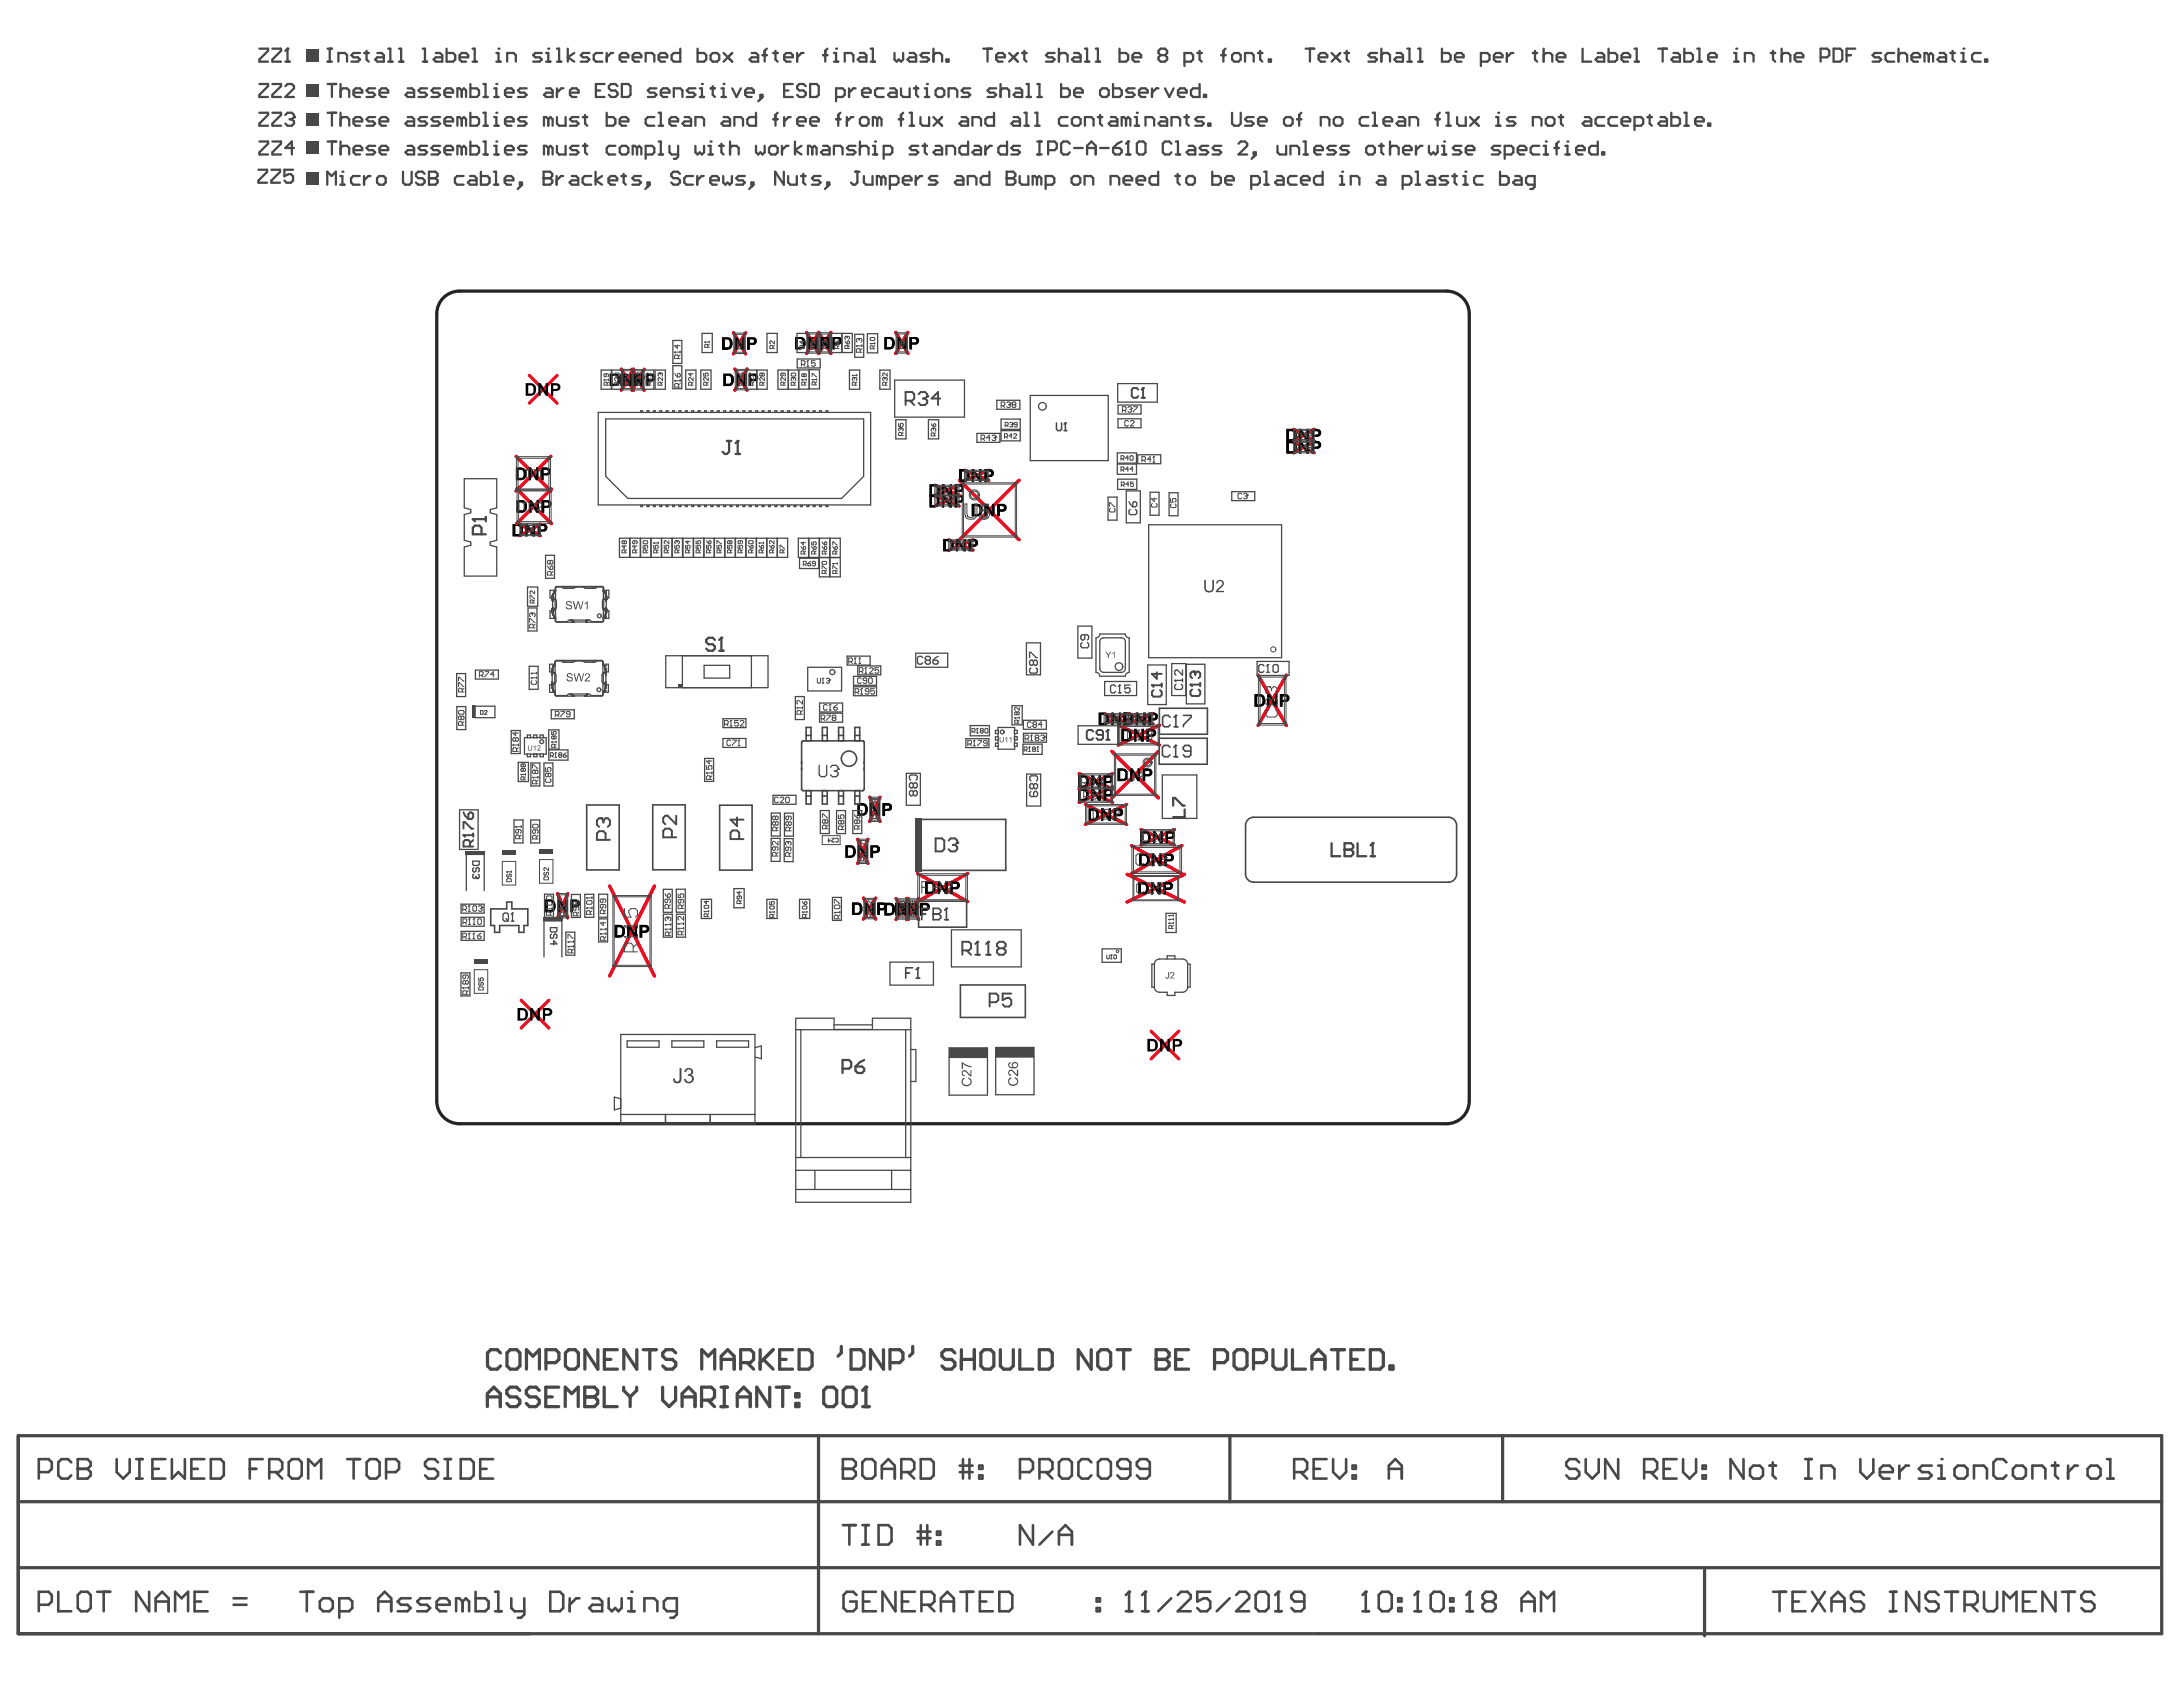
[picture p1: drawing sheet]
<svg xmlns="http://www.w3.org/2000/svg" width="279mm" height="216mm" viewBox="0 0 279 216" stroke-linecap="round" stroke-linejoin="round" font-family="sans-serif">
<g fill="none" stroke="#ee0e22" stroke-width=".42">
<path d="M66.1 58.4l4.4 4.4M67.7 48l3.6 3.6M70.5 58.4l-4.4 4.4M71.3 48l-3.6 3.6M79.5 47.2l1.6 2.7M80.9 47.3l1.6 2.7M81.1 47.2l-1.6 2.7M82.5 47.3l-1.6 2.7M93.9 42.6l1.5 2.7M94.1 47.2l1.5 2.7M95.4 42.6l-1.5 2.7M95.6 47.2l-1.5 2.7"/>
<path d="M103.2 42.5l1.6 2.7 1.5-2.7M103.2 45.2l1.6-2.7 1.5 2.7M114.6 42.5l1.6 2.7M116.2 42.5l-1.6 2.7M165.6 54.9l2.6 1.5M165.6 56.5l2.6 1.5M168.2 54.9l-2.6 1.5M168.2 56.5l-2.6 1.5M66.1 62.6l4.5 4.4M66.5 67.1l2.7 1.5M69.2 67.1l-2.7 1.5M70.6 62.6l-4.5 4.4"/>
<path d="M119.6 63.5l3.2 1.3M119.6 62.1l3.2 1.3M121.4 69.1l3.1 1.3M122.8 63.5l-3.2 1.3M122.8 62.1l-3.2 1.3M122.8 61.5l7.6 7.6M123.4 60.2l3.2 1.3M124.5 69.1l-3.1 1.3M126.6 60.2l-3.2 1.3M130.4 61.5l-7.6 7.6M138.1 99l4.3 2M141.3 91.3l3.1 1.3"/>
<path d="M142.3 96.2l6 5.9M142.4 99l-4.3 2M143.1 92.8l5.3 2.5M144.4 91.3l-3.1 1.3M144.4 91.3l3.2 1.3M147.6 91.3l-3.2 1.3M148.3 96.2l-6 5.9M148.4 92.8l-5.3 2.5M161 86.4l3.6 6.4M164.6 86.4l-3.6 6.4M71.4 114.4l1.3 3.1M72.7 114.4l-1.3 3.1"/>
<path d="M78 113.4l5.8 11.5M83.8 113.4l-5.8 11.5M109.8 107.4l1.3 3.1M110.5 114.9l1.6 2.7M111.1 107.4l-1.3 3.1M111.3 102l1.3 3.1M112.1 114.9l-1.6 2.7M112.6 102l-1.3 3.1M114.7 115l1.5 2.7M116 115l1.6 2.7M116.2 115l-1.5 2.7M117.4 111.8l6.5 3.6"/>
<path d="M117.6 115l-1.6 2.7M123.9 111.8l-6.5 3.6M138.1 100.7l4.3 2M138.9 103l5.3 2.5M142.4 100.7l-4.3 2M144.2 103l-5.3 2.5M144.2 111.9l7.4 3.5M144.8 108.2l6.5 3.6M146 106.2l4.3 1.9M150.3 106.2l-4.3 1.9M151.3 108.2l-6.5 3.6M151.6 111.9l-7.4 3.5"/>
<path d="M66.7 128l3.6 3.6M70.3 128l-3.6 3.6M147.3 132l3.6 3.5M150.9 132l-3.6 3.5"/>
</g>
<g fill="#000">
<path d="M68.9 49h.3l.7 1.1v-1.1h.2v1.7h-.2l-.7-1.1v1.1h-.3zM79.7 47.8h.3l.7 1.1v-1.1h.2v1.6h-.3l-.6-1v1h-.3zM81 47.8h.4l.6 1.1v-1.1h.3v1.6h-.3l-.7-1v1h-.3zM94 43.2h.3l.7 1v-1h.3v1.6h-.3l-.7-1.1v1.1h-.3zM94.2 47.8h.3l.7 1.1v-1.1h.3v1.6h-.3l-.7-1v1h-.3zM103.4 43.1h.3l.6 1.1v-1.1h.3v1.6h-.3l-.6-1v1h-.3zM104.9 43.1h.4l.6 1.1v-1.1h.3v1.6h-.3l-.7-1v1h-.3zM114.8 43.1h.3l.7 1.1v-1.1h.3v1.6h-.4l-.6-1v1h-.3zM166.3 54.9h.3l.6 1.1v-1.1h.3v1.6h-.3l-.6-1.1v1.1h-.3zM166.3 56.4h.3l.6 1.1v-1.1h.3v1.6h-.3l-.6-1v1h-.3zM67.2 67.1h.3l.7 1v-1h.3v1.5h-.3l-.7-1v1h-.3zM67.7 59.8h.2l.7 1.1v-1.1h.3v1.7h-.3l-.7-1.1v1.1h-.2z"/>
<path d="M67.7 64h.3l.7 1.1v-1.1h.3v1.6h-.4l-.6-1v1h-.3zM120.6 63.3h.3l.6 1.1v-1.1h.3v1.6h-.3l-.7-1v1h-.2zM120.6 62h.3l.6 1v-1h.3v1.6h-.3l-.7-1.1v1.1h-.2zM122.3 69h.4l.6 1.1v-1.1h.3v1.6h-.3l-.7-1.1v1.1h-.3zM124.4 60h.3l.6 1.1v-1.1h.3v1.7h-.3l-.6-1.1v1.1h-.3zM126 64.5h.3l.7 1.1v-1.1h.3v1.6h-.3l-.7-1.1v1.1h-.3zM142.2 91.2h.3l.7 1.1v-1.1h.3v1.6h-.3l-.7-1.1v1.1h-.3zM144.7 98.3h.2l.7 1.1v-1.1h.3v1.7h-.3l-.7-1.1v1.1h-.2zM145.2 93.3h.2l.7 1.1v-1.1h.3v1.6h-.3l-.7-1v1h-.2zM145.4 91.2h.3l.6 1.1v-1.1h.3v1.6h-.3l-.6-1.1v1.1h-.3zM162.2 88.8h.3l.7 1.1v-1.1h.3v1.7h-.4l-.6-1.1v1.1h-.3zM71.4 115.1h.3l.6 1.1v-1.1h.3v1.6h-.3l-.6-1v1h-.3z"/>
<path d="M80.3 118.4h.3l.6 1v-1h.3v1.6h-.3l-.6-1.1v1.1h-.3zM109.8 108.2h.3l.7 1.1v-1.1h.3v1.6h-.4l-.6-1.1v1.1h-.3zM110.7 115.5h.3l.6 1.1v-1.1h.4v1.6h-.4l-.6-1.1v1.1h-.3zM111.3 102.8h.4l.6 1.1v-1.1h.3v1.6h-.3l-.7-1.1v1.1h-.3zM114.8 115.5h.3l.7 1.1v-1.1h.3v1.7h-.3l-.7-1.1v1.1h-.3zM116.2 115.5h.3l.6 1.1v-1.1h.3v1.7h-.3l-.6-1.1v1.1h-.3zM120 112.8h.3l.7 1.1v-1.1h.3v1.6h-.3l-.7-1.1v1.1h-.3zM139.6 100.9h.4l.6 1.1v-1.1h.3v1.6h-.3l-.7-1v1h-.3zM139.6 99.2h.4l.6 1.1v-1.1h.3v1.6h-.3l-.7-1v1h-.3zM140.9 103.5h.3l.7 1v-1h.3v1.5h-.3l-.7-1v1h-.3zM147.3 112.9h.3l.7 1.1v-1.1h.3v1.6h-.4l-.6-1.1v1.1h-.3zM147.4 109.2h.3l.7 1.1v-1.1h.3v1.6h-.3l-.7-1v1h-.3z"/>
<path d="M147.6 106.4h.3l.6 1v-1h.3v1.6h-.3l-.6-1.1v1.1h-.3zM67.9 129h.3l.6 1.1v-1.1h.3v1.6h-.3l-.6-1.1v1.1h-.3zM148.5 133h.3l.6 1v-1h.3v1.6h-.3l-.6-1.1v1.1h-.3z"/>
<path d="M67.6 49.3v1.1h.3a.45 .45 0 0 0 .4-.7 .36 .36 0 0 0-.5-.4zM67.3 49h.6a.85 .85 0 0 1 .7 .7 .85 .85 0 0 1-.4 .9l-.9 .1z"/>
<path d="M70.8 49.3v.5h.3a.24 .24 0 0 0 .3-.2 .24 .24 0 0 0-.3-.3zM70.5 49h.6a.51 .51 0 0 1 .6 .5 .51 .51 0 0 1-.6 .5h-.3v.7h-.3z"/>
<path d="M78.4 48.1v1h.3a.45 .45 0 0 0 .3-.6l-.1-.4zM78 47.8h.7a.75 .75 0 0 1 .6 1.1 .57 .57 0 0 1-.6 .5h-.7z"/>
<path d="M78.4 48.1v1h.3a.45 .45 0 0 0 .3-.6l-.1-.4zM78 47.8h.7a.75 .75 0 0 1 .6 1.1 .57 .57 0 0 1-.6 .5h-.7z"/>
<path d="M79.7 48.1v1.1h.3a.46 .46 0 0 0 .5-.6 .39 .39 0 0 0-.5-.5zM79.4 47.8h.7a.78 .78 0 0 1 .6 1.2 .59 .59 0 0 1-.7 .4h-.6z"/>
<path d="M79.7 48.1v1.1h.3a.46 .46 0 0 0 .5-.6 .39 .39 0 0 0-.5-.5zM79.4 47.8h.7a.78 .78 0 0 1 .6 1.2 .59 .59 0 0 1-.7 .4h-.6z"/>
<path d="M81.6 48.1v.4h.2a.24 .24 0 0 0 .4-.2 .24 .24 0 0 0-.4-.2zM81.3 47.8h.6a.49 .49 0 0 1 .6 .5 .49 .49 0 0 1-.6 .5h-.3v.6h-.3z"/>
<path d="M81.6 48.1v.4h.2a.24 .24 0 0 0 .4-.2 .24 .24 0 0 0-.4-.2zM81.3 47.8h.6a.49 .49 0 0 1 .6 .5 .49 .49 0 0 1-.6 .5h-.3v.6h-.3z"/>
<path d="M83 48.1v.4h.2a.23 .23 0 0 0 .3-.2 .23 .23 0 0 0-.3-.2zM82.7 47.8h.6a.5 .5 0 0 1 .6 .5 .5 .5 0 0 1-.6 .5h-.3v.6h-.3z"/>
<path d="M83 48.1v.4h.2a.23 .23 0 0 0 .3-.2 .23 .23 0 0 0-.3-.2zM82.7 47.8h.6a.5 .5 0 0 1 .6 .5 .5 .5 0 0 1-.6 .5h-.3v.6h-.3z"/>
<path d="M92.8 43.4v1.1h.2a.43 .43 0 0 0 .4-.7 .43 .43 0 0 0-.4-.4zM92.4 43.2h.7a.76 .76 0 0 1 .6 1.1 .61 .61 0 0 1-.7 .5h-.6z"/>
<path d="M92.8 43.4v1.1h.2a.43 .43 0 0 0 .4-.7 .43 .43 0 0 0-.4-.4zM92.4 43.2h.7a.76 .76 0 0 1 .6 1.1 .61 .61 0 0 1-.7 .5h-.6z"/>
<path d="M92.9 48.1v1h.3a.45 .45 0 0 0 .4-.6 .42 .42 0 0 0-.5-.4zM92.6 47.8h.7a.79 .79 0 0 1 .5 1.3l-.4 .3h-.8z"/>
<path d="M92.9 48.1v1h.3a.45 .45 0 0 0 .4-.6 .42 .42 0 0 0-.5-.4zM92.6 47.8h.7a.79 .79 0 0 1 .5 1.3l-.4 .3h-.8z"/>
<path d="M96 43.4v.5h.2a.25 .25 0 0 0 .3-.2 .25 .25 0 0 0-.3-.3zM95.6 43.2h.6a.5 .5 0 0 1 .7 .4 .5 .5 0 0 1-.7 .5h-.2v.7h-.4z"/>
<path d="M96 43.4v.5h.2a.25 .25 0 0 0 .3-.2 .25 .25 0 0 0-.3-.3zM95.6 43.2h.6a.5 .5 0 0 1 .7 .4 .5 .5 0 0 1-.7 .5h-.2v.7h-.4z"/>
<path d="M96.1 48.1v.4h.3a.24 .24 0 0 0 .3-.2 .24 .24 0 0 0-.3-.2zM95.8 47.8h.6a.5 .5 0 0 1 .6 .5 .5 .5 0 0 1-.6 .5h-.3v.6h-.3z"/>
<path d="M96.1 48.1v.4h.3a.24 .24 0 0 0 .3-.2 .24 .24 0 0 0-.3-.2zM95.8 47.8h.6a.5 .5 0 0 1 .6 .5 .5 .5 0 0 1-.6 .5h-.3v.6h-.3z"/>
<path d="M102.1 43.4v1h.3a.39 .39 0 0 0 .4-.5 .41 .41 0 0 0-.5-.5zM101.8 43.1h.6a.8 .8 0 0 1 .6 1.3 .56 .56 0 0 1-.6 .3h-.6z"/>
<path d="M102.1 43.4v1h.3a.39 .39 0 0 0 .4-.5 .41 .41 0 0 0-.5-.5zM101.8 43.1h.6a.8 .8 0 0 1 .6 1.3 .56 .56 0 0 1-.6 .3h-.6z"/>
<path d="M103.6 43.4v1h.3a.45 .45 0 0 0 .4-.6 .37 .37 0 0 0-.5-.4zM103.3 43.1h.7a.77 .77 0 0 1 .6 1.2 .59 .59 0 0 1-.7 .4h-.6z"/>
<path d="M103.6 43.4v1h.3a.45 .45 0 0 0 .4-.6 .37 .37 0 0 0-.5-.4zM103.3 43.1h.7a.77 .77 0 0 1 .6 1.2 .59 .59 0 0 1-.7 .4h-.6z"/>
<path d="M105.3 43.4v.4h.3a.24 .24 0 0 0 .3-.2 .24 .24 0 0 0-.3-.2zM105 43.1h.6a.5 .5 0 0 1 .6 .5 .5 .5 0 0 1-.6 .5h-.3v.6h-.3z"/>
<path d="M105.3 43.4v.4h.3a.24 .24 0 0 0 .3-.2 .24 .24 0 0 0-.3-.2zM105 43.1h.6a.5 .5 0 0 1 .6 .5 .5 .5 0 0 1-.6 .5h-.3v.6h-.3z"/>
<path d="M106.9 43.4v.4h.2a.24 .24 0 0 0 .3-.2 .24 .24 0 0 0-.3-.2zM106.5 43.1h.6a.49 .49 0 0 1 .7 .5 .49 .49 0 0 1-.6 .5h-.3v.6h-.4z"/>
<path d="M106.9 43.4v.4h.2a.24 .24 0 0 0 .3-.2 .24 .24 0 0 0-.3-.2zM106.5 43.1h.6a.49 .49 0 0 1 .7 .5 .49 .49 0 0 1-.6 .5h-.3v.6h-.4z"/>
<path d="M113.5 43.4v1h.3a.5 .5 0 0 0 .4-.8l-.3-.2zM113.2 43.1h.6a.8 .8 0 0 1 .7 .5 .8 .8 0 0 1-.1 .9l-.4 .2h-.8z"/>
<path d="M113.5 43.4v1h.3a.5 .5 0 0 0 .4-.8l-.3-.2zM113.2 43.1h.6a.8 .8 0 0 1 .7 .5 .8 .8 0 0 1-.1 .9l-.4 .2h-.8z"/>
<path d="M116.7 43.4v.4h.2a.24 .24 0 0 0 .4-.2 .24 .24 0 0 0-.3-.2zM116.4 43.1h.6a.5 .5 0 0 1 .6 .5 .5 .5 0 0 1-.6 .5h-.3v.6h-.3z"/>
<path d="M116.7 43.4v.4h.2a.24 .24 0 0 0 .4-.2 .24 .24 0 0 0-.3-.2zM116.4 43.1h.6a.5 .5 0 0 1 .6 .5 .5 .5 0 0 1-.6 .5h-.3v.6h-.3z"/>
<path d="M165 55.2v1h.3a.52 .52 0 0 0 .3-.7l-.2-.3zM164.6 54.9h.7a.83 .83 0 0 1 .7 .7 .83 .83 0 0 1-.5 .9h-.9z"/>
<path d="M165 56.7v1.1h.3a.52 .52 0 0 0 .3-.8l-.2-.3zM164.6 56.4h.7a.83 .83 0 0 1 .7 .8 .83 .83 0 0 1-.5 .8h-.9z"/>
<path d="M165 55.2v1h.3a.52 .52 0 0 0 .3-.7l-.2-.3zM164.6 54.9h.7a.83 .83 0 0 1 .7 .7 .83 .83 0 0 1-.5 .9h-.9z"/>
<path d="M165 56.7v1.1h.3a.52 .52 0 0 0 .3-.8l-.2-.3zM164.6 56.4h.7a.83 .83 0 0 1 .7 .8 .83 .83 0 0 1-.5 .8h-.9z"/>
<path d="M168.2 55.2v.4h.2a.24 .24 0 0 0 .4-.2 .24 .24 0 0 0-.4-.2zM167.9 54.9h.6a.51 .51 0 0 1 .6 .5 .51 .51 0 0 1-.6 .5h-.3v.6h-.3z"/>
<path d="M168.2 56.7v.5h.2a.25 .25 0 0 0 .4-.3 .24 .24 0 0 0-.4-.2zM167.9 56.4h.6a.51 .51 0 0 1 .6 .5 .51 .51 0 0 1-.6 .5h-.3v.6h-.3z"/>
<path d="M168.2 55.2v.4h.2a.24 .24 0 0 0 .4-.2 .24 .24 0 0 0-.4-.2zM167.9 54.9h.6a.51 .51 0 0 1 .6 .5 .51 .51 0 0 1-.6 .5h-.3v.6h-.3z"/>
<path d="M168.2 56.7v.5h.2a.25 .25 0 0 0 .4-.3 .24 .24 0 0 0-.4-.2zM167.9 56.4h.6a.51 .51 0 0 1 .6 .5 .51 .51 0 0 1-.6 .5h-.3v.6h-.3z"/>
<path d="M65.9 67.3v1h.3a.45 .45 0 0 0 .4-.6 .37 .37 0 0 0-.4-.4zM65.6 67.1h.7a.76 .76 0 0 1 .6 .9v.1a.59 .59 0 0 1-.7 .5h-.6z"/>
<path d="M65.9 67.3v1h.3a.45 .45 0 0 0 .4-.6 .37 .37 0 0 0-.4-.4zM65.6 67.1h.7a.76 .76 0 0 1 .6 .9v.1a.59 .59 0 0 1-.7 .5h-.6z"/>
<path d="M66.4 60.1v1.1h.3a.52 .52 0 0 0 .3-.8l-.2-.3zM66 59.8h.7a.83 .83 0 0 1 .7 .8 .83 .83 0 0 1-.5 .8l-.9 .1z"/>
<path d="M66.4 60.1v1.1h.3a.52 .52 0 0 0 .3-.8l-.2-.3zM66 59.8h.7a.83 .83 0 0 1 .7 .8 .83 .83 0 0 1-.5 .8l-.9 .1z"/>
<path d="M66.4 64.3v1h.3a.5 .5 0 0 0 .4-.7 .36 .36 0 0 0-.4-.3zM66.1 64h.6a.78 .78 0 0 1 .7 1.2v.1a.56 .56 0 0 1-.7 .3h-.6z"/>
<path d="M66.4 64.3v1h.3a.5 .5 0 0 0 .4-.7 .36 .36 0 0 0-.4-.3zM66.1 64h.6a.78 .78 0 0 1 .7 1.2v.1a.56 .56 0 0 1-.7 .3h-.6z"/>
<path d="M69.1 67.3v.5h.3a.24 .24 0 0 0 .3-.2 .24 .24 0 0 0-.3-.3zM68.8 67.1h.6a.5 .5 0 0 1 .7 .4 .5 .5 0 0 1-.7 .5h-.3v.6h-.3z"/>
<path d="M69.1 67.3v.5h.3a.24 .24 0 0 0 .3-.2 .24 .24 0 0 0-.3-.3zM68.8 67.1h.6a.5 .5 0 0 1 .7 .4 .5 .5 0 0 1-.7 .5h-.3v.6h-.3z"/>
<path d="M69.6 60.1v.5h.2a.24 .24 0 0 0 .3-.2 .24 .24 0 0 0-.3-.3zM69.3 59.8h.6a.51 .51 0 0 1 .6 .5 .51 .51 0 0 1-.6 .5h-.3v.7h-.3z"/>
<path d="M69.6 60.1v.5h.2a.24 .24 0 0 0 .3-.2 .24 .24 0 0 0-.3-.3zM69.3 59.8h.6a.51 .51 0 0 1 .6 .5 .51 .51 0 0 1-.6 .5h-.3v.7h-.3z"/>
<path d="M69.6 64.3v.4h.3a.24 .24 0 0 0 .3-.2 .24 .24 0 0 0-.3-.2zM69.3 64h.6a.5 .5 0 0 1 .7 .5 .5 .5 0 0 1-.7 .5h-.3v.6h-.3z"/>
<path d="M69.6 64.3v.4h.3a.24 .24 0 0 0 .3-.2 .24 .24 0 0 0-.3-.2zM69.3 64h.6a.5 .5 0 0 1 .7 .5 .5 .5 0 0 1-.7 .5h-.3v.6h-.3z"/>
<path d="M119.3 63.6v1.1h.3a.55 .55 0 0 0 .3-.9l-.2-.2zM119 63.3h.6a.85 .85 0 0 1 .7 .6 .85 .85 0 0 1-.3 .9l-.4 .1h-.6z"/>
<path d="M119.3 62.2v1.1h.3a.5 .5 0 0 0 .3-.8l-.2-.3zM119 62h.6a.73 .73 0 0 1 .7 .9 .64 .64 0 0 1-.7 .7h-.6z"/>
<path d="M119.3 63.6v1.1h.3a.55 .55 0 0 0 .3-.9l-.2-.2zM119 63.3h.6a.85 .85 0 0 1 .7 .6 .85 .85 0 0 1-.3 .9l-.4 .1h-.6z"/>
<path d="M119.3 62.2v1.1h.3a.5 .5 0 0 0 .3-.8l-.2-.3zM119 62h.6a.73 .73 0 0 1 .7 .9 .64 .64 0 0 1-.7 .7h-.6z"/>
<path d="M121.1 69.3v1h.2a.54 .54 0 0 0 .4-.8l-.2-.2zM120.7 69h.7a.72 .72 0 0 1 .6 1 .63 .63 0 0 1-.7 .6h-.6z"/>
<path d="M121.1 69.3v1h.2a.54 .54 0 0 0 .4-.8l-.2-.2zM120.7 69h.7a.72 .72 0 0 1 .6 1 .63 .63 0 0 1-.7 .6h-.6z"/>
<path d="M122.5 63.6v.5h.2a.24 .24 0 0 0 .3-.2 .24 .24 0 0 0-.2-.3zM122.2 63.3h.6a.51 .51 0 0 1 .6 .5 .51 .51 0 0 1-.6 .5h-.3v.6h-.3z"/>
<path d="M122.5 62.2v.5h.2a.24 .24 0 0 0 .4-.2 .24 .24 0 0 0-.3-.3zM122.2 62h.6a.49 .49 0 0 1 .6 .4 .49 .49 0 0 1-.6 .5h-.3v.7h-.3z"/>
<path d="M122.5 63.6v.5h.2a.24 .24 0 0 0 .3-.2 .24 .24 0 0 0-.2-.3zM122.2 63.3h.6a.51 .51 0 0 1 .6 .5 .51 .51 0 0 1-.6 .5h-.3v.6h-.3z"/>
<path d="M122.5 62.2v.5h.2a.24 .24 0 0 0 .4-.2 .24 .24 0 0 0-.3-.3zM122.2 62h.6a.49 .49 0 0 1 .6 .4 .49 .49 0 0 1-.6 .5h-.3v.7h-.3z"/>
<path d="M123.1 60.3v1.1h.3a.5 .5 0 0 0 .4-.7l-.1-.2-.2-.2zM122.8 60h.7a.85 .85 0 0 1 .6 .8 .85 .85 0 0 1-.5 .8l-.8 .1z"/>
<path d="M123.1 60.3v1.1h.3a.5 .5 0 0 0 .4-.7l-.1-.2-.2-.2zM122.8 60h.7a.85 .85 0 0 1 .6 .8 .85 .85 0 0 1-.5 .8l-.8 .1z"/>
<path d="M124.3 69.3v.4h.2a.23 .23 0 0 0 .3-.2 .23 .23 0 0 0-.3-.2zM124 69h.6a.5 .5 0 0 1 .6 .5 .5 .5 0 0 1-.6 .5h-.3v.6h-.3z"/>
<path d="M124.3 69.3v.4h.2a.23 .23 0 0 0 .3-.2 .23 .23 0 0 0-.3-.2zM124 69h.6a.5 .5 0 0 1 .6 .5 .5 .5 0 0 1-.6 .5h-.3v.6h-.3z"/>
<path d="M124.7 64.7v1.1h.3a.54 .54 0 0 0 .4-.8 .38 .38 0 0 0-.5-.3zM124.4 64.5h.6a.72 .72 0 0 1 .7 1 .63 .63 0 0 1-.7 .6h-.6z"/>
<path d="M124.7 64.7v1.1h.3a.54 .54 0 0 0 .4-.8 .38 .38 0 0 0-.5-.3zM124.4 64.5h.6a.72 .72 0 0 1 .7 1 .63 .63 0 0 1-.7 .6h-.6z"/>
<path d="M126.3 60.3v.5h.2a.24 .24 0 0 0 .4-.2 .25 .25 0 0 0-.4-.3zM126 60h.6a.51 .51 0 0 1 .6 .5 .51 .51 0 0 1-.6 .5h-.3v.7h-.3z"/>
<path d="M126.3 60.3v.5h.2a.24 .24 0 0 0 .4-.2 .25 .25 0 0 0-.4-.3zM126 60h.6a.51 .51 0 0 1 .6 .5 .51 .51 0 0 1-.6 .5h-.3v.7h-.3z"/>
<path d="M127.9 64.7v.5h.3a.25 .25 0 0 0 .3-.2 .25 .25 0 0 0-.3-.3zM127.6 64.5h.6a.51 .51 0 0 1 .6 .5 .51 .51 0 0 1-.6 .5h-.3v.6h-.3z"/>
<path d="M127.9 64.7v.5h.3a.25 .25 0 0 0 .3-.2 .25 .25 0 0 0-.3-.3zM127.6 64.5h.6a.51 .51 0 0 1 .6 .5 .51 .51 0 0 1-.6 .5h-.3v.6h-.3z"/>
<path d="M138.3 99.5v1h.3a.48 .48 0 0 0 .4-.6 .33 .33 0 0 0-.5-.4zM138 99.2h.7a.77 .77 0 0 1 .6 1.1 .63 .63 0 0 1-.7 .5h-.6z"/>
<path d="M138.3 99.5v1h.3a.48 .48 0 0 0 .4-.6 .33 .33 0 0 0-.5-.4zM138 99.2h.7a.77 .77 0 0 1 .6 1.1 .63 .63 0 0 1-.7 .5h-.6z"/>
<path d="M141 91.5v1h.2a.53 .53 0 0 0 .3-.8l-.1-.2zM140.6 91.2h.6a.85 .85 0 0 1 .8 .6 .85 .85 0 0 1-.3 .9l-.2 .1h-.9z"/>
<path d="M141 91.5v1h.2a.53 .53 0 0 0 .3-.8l-.1-.2zM140.6 91.2h.6a.85 .85 0 0 1 .8 .6 .85 .85 0 0 1-.3 .9l-.2 .1h-.9z"/>
<path d="M141.6 99.5v.5h.2a.25 .25 0 0 0 .3-.2 .25 .25 0 0 0-.1-.3zM141.2 99.2h.6a.51 .51 0 0 1 .7 .5 .51 .51 0 0 1-.6 .5h-.3v.6h-.4z"/>
<path d="M141.6 99.5v.5h.2a.25 .25 0 0 0 .3-.2 .25 .25 0 0 0-.1-.3zM141.2 99.2h.6a.51 .51 0 0 1 .7 .5 .51 .51 0 0 1-.6 .5h-.3v.6h-.4z"/>
<path d="M143.4 98.6v1.1h.3a.45 .45 0 0 0 .3-.7 .37 .37 0 0 0-.4-.4zM143 98.3h.7a.86 .86 0 0 1 .5 1.4l-.4 .3h-.8z"/>
<path d="M143.4 98.6v1.1h.3a.45 .45 0 0 0 .3-.7 .37 .37 0 0 0-.4-.4zM143 98.3h.7a.86 .86 0 0 1 .5 1.4l-.4 .3h-.8z"/>
<path d="M143.9 93.6v1h.3a.5 .5 0 0 0 .3-.7 .44 .44 0 0 0-.4-.3zM143.5 93.3h.7a.72 .72 0 0 1 .6 1.1 .59 .59 0 0 1-.7 .5h-.6z"/>
<path d="M143.9 93.6v1h.3a.5 .5 0 0 0 .3-.7 .44 .44 0 0 0-.4-.3zM143.5 93.3h.7a.72 .72 0 0 1 .6 1.1 .59 .59 0 0 1-.7 .5h-.6z"/>
<path d="M144.1 91.5v1h.3a.52 .52 0 0 0 .3-.7 .33 .33 0 0 0-.4-.3zM143.7 91.2h.7a.77 .77 0 0 1 .7 1 .63 .63 0 0 1-.7 .6h-.7z"/>
<path d="M144.1 91.5v1h.3a.52 .52 0 0 0 .3-.7 .33 .33 0 0 0-.4-.3zM143.7 91.2h.7a.77 .77 0 0 1 .7 1 .63 .63 0 0 1-.7 .6h-.7z"/>
<path d="M144.2 91.5v.4h.2a.23 .23 0 0 0 .3-.2 .23 .23 0 0 0-.3-.2zM143.8 91.2h.6a.51 .51 0 0 1 .7 .5 .51 .51 0 0 1-.7 .5h-.2v.6h-.4z"/>
<path d="M144.2 91.5v.4h.2a.23 .23 0 0 0 .3-.2 .23 .23 0 0 0-.3-.2zM143.8 91.2h.6a.51 .51 0 0 1 .7 .5 .51 .51 0 0 1-.7 .5h-.2v.6h-.4z"/>
<path d="M146.6 98.6v.5h.2a.25 .25 0 0 0 .4-.2 .25 .25 0 0 0-.4-.3zM146.3 98.3h.6a.51 .51 0 0 1 .6 .5 .51 .51 0 0 1-.6 .5h-.3v.7h-.3z"/>
<path d="M146.6 98.6v.5h.2a.25 .25 0 0 0 .4-.2 .25 .25 0 0 0-.4-.3zM146.3 98.3h.6a.51 .51 0 0 1 .6 .5 .51 .51 0 0 1-.6 .5h-.3v.7h-.3z"/>
<path d="M147.1 93.6v.4h.2a.24 .24 0 0 0 .3-.2 .24 .24 0 0 0-.3-.2zM146.7 93.3h.7a.5 .5 0 0 1 .6 .5 .5 .5 0 0 1-.6 .5h-.3v.6h-.4z"/>
<path d="M147.1 93.6v.4h.2a.24 .24 0 0 0 .3-.2 .24 .24 0 0 0-.3-.2zM146.7 93.3h.7a.5 .5 0 0 1 .6 .5 .5 .5 0 0 1-.6 .5h-.3v.6h-.4z"/>
<path d="M147.3 91.5v.4h.2a.25 .25 0 0 0 .3-.1 .25 .25 0 0 0-.1-.3zM147 91.2h.6a.51 .51 0 0 1 .6 .5 .51 .51 0 0 1-.6 .5h-.3v.6h-.3z"/>
<path d="M147.3 91.5v.4h.2a.25 .25 0 0 0 .3-.1 .25 .25 0 0 0-.1-.3zM147 91.2h.6a.51 .51 0 0 1 .6 .5 .51 .51 0 0 1-.6 .5h-.3v.6h-.3z"/>
<path d="M160.9 89.1v1.1h.3a.52 .52 0 0 0 .4-.8 .33 .33 0 0 0-.5-.3zM160.6 88.8h.6a.85 .85 0 0 1 .7 .6 .85 .85 0 0 1-.2 .9l-.4 .2h-.7z"/>
<path d="M160.9 89.1v1.1h.3a.52 .52 0 0 0 .4-.8 .33 .33 0 0 0-.5-.3zM160.6 88.8h.6a.85 .85 0 0 1 .7 .6 .85 .85 0 0 1-.2 .9l-.4 .2h-.7z"/>
<path d="M164.1 89.1v.5h.3a.24 .24 0 0 0 .3-.2 .24 .24 0 0 0-.3-.3zM163.8 88.8h.6a.51 .51 0 0 1 .6 .5 .51 .51 0 0 1-.6 .5h-.3v.7h-.3z"/>
<path d="M164.1 89.1v.5h.3a.24 .24 0 0 0 .3-.2 .24 .24 0 0 0-.3-.3zM163.8 88.8h.6a.51 .51 0 0 1 .6 .5 .51 .51 0 0 1-.6 .5h-.3v.7h-.3z"/>
<path d="M70.1 115.4v1.1h.3a.5 .5 0 0 0 .3-.8l-.1-.2zM69.8 115.1l.8 .1a.83 .83 0 0 1 .5 .7 .83 .83 0 0 1-.5 .8h-.8z"/>
<path d="M70.1 115.4v1.1h.3a.5 .5 0 0 0 .3-.8l-.1-.2zM69.8 115.1l.8 .1a.83 .83 0 0 1 .5 .7 .83 .83 0 0 1-.5 .8h-.8z"/>
<path d="M73.3 115.4v.5h.3a.24 .24 0 0 0 .3-.3 .24 .24 0 0 0-.3-.2zM73 115.1h.6a.51 .51 0 0 1 .6 .5 .51 .51 0 0 1-.6 .5h-.3v.6h-.3z"/>
<path d="M73.3 115.4v.5h.3a.24 .24 0 0 0 .3-.3 .24 .24 0 0 0-.3-.2zM73 115.1h.6a.51 .51 0 0 1 .6 .5 .51 .51 0 0 1-.6 .5h-.3v.6h-.3z"/>
<path d="M79 118.7v1h.3a.48 .48 0 0 0 .3-.7 .37 .37 0 0 0-.4-.3zM78.7 118.4h.6a.83 .83 0 0 1 .7 .7 .83 .83 0 0 1-.6 .9h-.7z"/>
<path d="M79 118.7v1h.3a.48 .48 0 0 0 .3-.7 .37 .37 0 0 0-.4-.3zM78.7 118.4h.6a.83 .83 0 0 1 .7 .7 .83 .83 0 0 1-.6 .9h-.7z"/>
<path d="M82.2 118.7v.4h.2a.25 .25 0 0 0 .3-.1 .25 .25 0 0 0-.1-.3zM81.9 118.4h.5a.52 .52 0 0 1 .7 .4 .52 .52 0 0 1-.6 .6h-.3v.6h-.3z"/>
<path d="M82.2 118.7v.4h.2a.25 .25 0 0 0 .3-.1 .25 .25 0 0 0-.1-.3zM81.9 118.4h.5a.52 .52 0 0 1 .7 .4 .52 .52 0 0 1-.6 .6h-.3v.6h-.3z"/>
<path d="M108.5 108.4v1.1h.3a.44 .44 0 0 0 .4-.5 .45 .45 0 0 0-.5-.6zM108.2 108.2h.6a.77 .77 0 0 1 .7 1.2 .71 .71 0 0 1-.7 .4h-.6z"/>
<path d="M108.5 108.4v1.1h.3a.44 .44 0 0 0 .4-.5 .45 .45 0 0 0-.5-.6zM108.2 108.2h.6a.77 .77 0 0 1 .7 1.2 .71 .71 0 0 1-.7 .4h-.6z"/>
<path d="M109.4 115.8v1h.3a.41 .41 0 0 0 .3-.5 .36 .36 0 0 0 0-.4 .36 .36 0 0 0-.4-.1zM109 115.5h.7a.78 .78 0 0 1 .6 1.2 .59 .59 0 0 1-.6 .4h-.7z"/>
<path d="M109.4 115.8v1h.3a.41 .41 0 0 0 .3-.5 .36 .36 0 0 0 0-.4 .36 .36 0 0 0-.4-.1zM109 115.5h.7a.78 .78 0 0 1 .6 1.2 .59 .59 0 0 1-.6 .4h-.7z"/>
<path d="M110 103.1v1h.3a.54 .54 0 0 0 .4-.9l-.2-.1zM109.7 102.8h.7a.78 .78 0 0 1 .6 1.2 .68 .68 0 0 1-.7 .4h-.6z"/>
<path d="M110 103.1v1h.3a.54 .54 0 0 0 .4-.9l-.2-.1zM109.7 102.8h.7a.78 .78 0 0 1 .6 1.2 .68 .68 0 0 1-.7 .4h-.6z"/>
<path d="M111.7 108.4v.5h.3a.25 .25 0 0 0 .3-.2 .25 .25 0 0 0-.3-.3zM111.4 108.2h.6a.5 .5 0 0 1 .6 .5 .5 .5 0 0 1-.6 .5h-.3v.6h-.3z"/>
<path d="M111.7 108.4v.5h.3a.25 .25 0 0 0 .3-.2 .25 .25 0 0 0-.3-.3zM111.4 108.2h.6a.5 .5 0 0 1 .6 .5 .5 .5 0 0 1-.6 .5h-.3v.6h-.3z"/>
<path d="M112.6 115.8v.4h.2a.23 .23 0 0 0 .4-.2 .23 .23 0 0 0-.4-.2zM112.3 115.5h.6a.51 .51 0 0 1 .6 .5 .51 .51 0 0 1-.6 .5h-.3v.6h-.3z"/>
<path d="M112.6 115.8v.4h.2a.23 .23 0 0 0 .4-.2 .23 .23 0 0 0-.4-.2zM112.3 115.5h.6a.51 .51 0 0 1 .6 .5 .51 .51 0 0 1-.6 .5h-.3v.6h-.3z"/>
<path d="M113.3 103.1v.4h.2a.24 .24 0 0 0 .3-.2 .24 .24 0 0 0-.3-.2zM112.9 102.8h.6a.51 .51 0 0 1 .7 .5 .51 .51 0 0 1-.6 .5h-.3v.6h-.4z"/>
<path d="M113.3 103.1v.4h.2a.24 .24 0 0 0 .3-.2 .24 .24 0 0 0-.3-.2zM112.9 102.8h.6a.51 .51 0 0 1 .7 .5 .51 .51 0 0 1-.6 .5h-.3v.6h-.4z"/>
<path d="M113.5 115.8v1.1h.3a.5 .5 0 0 0 .4-.7 .33 .33 0 0 0-.5-.4zM113.2 115.5h.7a.77 .77 0 0 1 .6 1.1 .63 .63 0 0 1-.7 .6h-.6z"/>
<path d="M113.5 115.8v1.1h.3a.5 .5 0 0 0 .4-.7 .33 .33 0 0 0-.5-.4zM113.2 115.5h.7a.77 .77 0 0 1 .6 1.1 .63 .63 0 0 1-.7 .6h-.6z"/>
<path d="M114.9 115.8v1.1h.3a.5 .5 0 0 0 .3-.8l-.2-.3zM114.6 115.5h.6a.81 .81 0 0 1 .7 .8 .81 .81 0 0 1-.5 .8l-.8 .1z"/>
<path d="M114.9 115.8v1.1h.3a.5 .5 0 0 0 .3-.8l-.2-.3zM114.6 115.5h.6a.81 .81 0 0 1 .7 .8 .81 .81 0 0 1-.5 .8l-.8 .1z"/>
<path d="M116.8 115.8v.5h.2a.25 .25 0 0 0 .3-.1 .25 .25 0 0 0-.1-.4zM116.4 115.5h.6a.51 .51 0 0 1 .6 .5 .51 .51 0 0 1-.5 .5h-.3v.7h-.4z"/>
<path d="M116.8 115.8v.5h.2a.25 .25 0 0 0 .3-.1 .25 .25 0 0 0-.1-.4zM116.4 115.5h.6a.51 .51 0 0 1 .6 .5 .51 .51 0 0 1-.5 .5h-.3v.7h-.4z"/>
<path d="M118.1 115.8v.5h.2a.24 .24 0 0 0 .4-.2 .25 .25 0 0 0-.4-.3zM117.8 115.5h.6a.51 .51 0 0 1 .6 .5 .51 .51 0 0 1-.6 .5h-.3v.7h-.3z"/>
<path d="M118.1 115.8v.5h.2a.24 .24 0 0 0 .4-.2 .25 .25 0 0 0-.4-.3zM117.8 115.5h.6a.51 .51 0 0 1 .6 .5 .51 .51 0 0 1-.6 .5h-.3v.7h-.3z"/>
<path d="M118.7 113.1v1h.3a.52 .52 0 0 0 .4-.7 .36 .36 0 0 0-.5-.3zM118.4 112.8h.7a.78 .78 0 0 1 .6 1 .63 .63 0 0 1-.7 .6h-.6z"/>
<path d="M118.7 113.1v1h.3a.52 .52 0 0 0 .4-.7 .36 .36 0 0 0-.5-.3zM118.4 112.8h.7a.78 .78 0 0 1 .6 1 .63 .63 0 0 1-.7 .6h-.6z"/>
<path d="M121.9 113.1v.4h.3a.25 .25 0 0 0 .3-.1 .25 .25 0 0 0-.1-.3zM121.6 112.8h.6a.51 .51 0 0 1 .6 .5 .51 .51 0 0 1-.6 .5h-.3v.6h-.3z"/>
<path d="M121.9 113.1v.4h.3a.25 .25 0 0 0 .3-.1 .25 .25 0 0 0-.1-.3zM121.6 112.8h.6a.51 .51 0 0 1 .6 .5 .51 .51 0 0 1-.6 .5h-.3v.6h-.3z"/>
<path d="M138.3 101.2v1h.3a.54 .54 0 0 0 .4-.7l-.2-.3zM138 100.9h.7a.72 .72 0 0 1 .6 1 .63 .63 0 0 1-.7 .6h-.6z"/>
<path d="M138.3 101.2v1h.3a.54 .54 0 0 0 .4-.7l-.2-.3zM138 100.9h.7a.72 .72 0 0 1 .6 1 .63 .63 0 0 1-.7 .6h-.6z"/>
<path d="M139.6 103.7v1.1h.3a.37 .37 0 0 0 .4-.5 .47 .47 0 0 0-.3-.6zM139.3 103.5h.7a.78 .78 0 0 1 .6 1.1 .59 .59 0 0 1-.7 .4h-.6z"/>
<path d="M139.6 103.7v1.1h.3a.37 .37 0 0 0 .4-.5 .47 .47 0 0 0-.3-.6zM139.3 103.5h.7a.78 .78 0 0 1 .6 1.1 .59 .59 0 0 1-.7 .4h-.6z"/>
<path d="M141.6 101.2v.4h.2a.23 .23 0 0 0 .3-.2 .23 .23 0 0 0-.3-.2zM141.2 100.9h.7a.5 .5 0 0 1 .6 .5 .5 .5 0 0 1-.6 .5h-.3v.6h-.4z"/>
<path d="M141.6 101.2v.4h.2a.23 .23 0 0 0 .3-.2 .23 .23 0 0 0-.3-.2zM141.2 100.9h.7a.5 .5 0 0 1 .6 .5 .5 .5 0 0 1-.6 .5h-.3v.6h-.4z"/>
<path d="M142.9 103.7v.5h.2a.23 .23 0 0 0 .3-.2 .23 .23 0 0 0-.3-.3zM142.5 103.5h.7a.5 .5 0 0 1 .5 .5 .5 .5 0 0 1-.5 .5h-.3v.5h-.4z"/>
<path d="M142.9 103.7v.5h.2a.23 .23 0 0 0 .3-.2 .23 .23 0 0 0-.3-.3zM142.5 103.5h.7a.5 .5 0 0 1 .5 .5 .5 .5 0 0 1-.5 .5h-.3v.5h-.4z"/>
<path d="M146 113.2v1h.3a.5 .5 0 0 0 .3-.8l-.1-.2zM145.7 112.9h.6a.8 .8 0 0 1 .8 .7 .8 .8 0 0 1-.7 .9h-.7z"/>
<path d="M146 113.2v1h.3a.5 .5 0 0 0 .3-.8l-.1-.2zM145.7 112.9h.6a.8 .8 0 0 1 .8 .7 .8 .8 0 0 1-.7 .9h-.7z"/>
<path d="M146.1 109.5v1.1h.3a.5 .5 0 0 0 .4-.8l-.2-.3zM145.8 109.2h.6a.85 .85 0 0 1 .7 .6 .85 .85 0 0 1-.2 .9l-.3 .1h-.8z"/>
<path d="M146.1 109.5v1.1h.3a.5 .5 0 0 0 .4-.8l-.2-.3zM145.8 109.2h.6a.85 .85 0 0 1 .7 .6 .85 .85 0 0 1-.2 .9l-.3 .1h-.8z"/>
<path d="M146.3 106.7v1h.3a.52 .52 0 0 0 .3-.8l-.2-.2zM145.9 106.4h.8a.85 .85 0 0 1 .3 1.5l-.4 .1h-.7z"/>
<path d="M146.3 106.7v1h.3a.52 .52 0 0 0 .3-.8l-.2-.2zM145.9 106.4h.8a.85 .85 0 0 1 .3 1.5l-.4 .1h-.7z"/>
<path d="M149.2 113.2v.4h.2a.24 .24 0 0 0 .4-.2 .24 .24 0 0 0-.3-.2zM148.9 112.9h.6a.52 .52 0 0 1 .6 .5 .52 .52 0 0 1-.6 .5h-.3v.6h-.3z"/>
<path d="M149.2 113.2v.4h.2a.24 .24 0 0 0 .4-.2 .24 .24 0 0 0-.3-.2zM148.9 112.9h.6a.52 .52 0 0 1 .6 .5 .52 .52 0 0 1-.6 .5h-.3v.6h-.3z"/>
<path d="M149.3 109.5v.5h.3a.25 .25 0 0 0 .3-.2 .25 .25 0 0 0-.3-.3zM149 109.2h.6a.51 .51 0 0 1 .6 .4 .51 .51 0 0 1-.4 .6h-.5v.6h-.3z"/>
<path d="M149.3 109.5v.5h.3a.25 .25 0 0 0 .3-.2 .25 .25 0 0 0-.3-.3zM149 109.2h.6a.51 .51 0 0 1 .6 .4 .51 .51 0 0 1-.4 .6h-.5v.6h-.3z"/>
<path d="M149.5 106.7v.4h.2a.24 .24 0 0 0 .4-.2 .24 .24 0 0 0-.4-.2zM149.2 106.4h.6a.51 .51 0 0 1 .6 .5 .51 .51 0 0 1-.6 .5h-.3v.6h-.3z"/>
<path d="M149.5 106.7v.4h.2a.24 .24 0 0 0 .4-.2 .24 .24 0 0 0-.4-.2zM149.2 106.4h.6a.51 .51 0 0 1 .6 .5 .51 .51 0 0 1-.6 .5h-.3v.6h-.3z"/>
<path d="M66.6 129.3v1h.3a.52 .52 0 0 0 .3-.7l-.2-.3zM66.2 129h.7a.83 .83 0 0 1 .7 .7 .83 .83 0 0 1-.5 .9h-.9z"/>
<path d="M69.8 129.3v.5h.2a.25 .25 0 0 0 .4-.3 .24 .24 0 0 0-.4-.2zM69.5 129h.6a.51 .51 0 0 1 .6 .5 .51 .51 0 0 1-.6 .5h-.3v.6h-.3z"/>
<path d="M147.2 133.2v1.1h.3a.52 .52 0 0 0 .4-.8l-.3-.3zM146.9 133h.7a.83 .83 0 0 1 .6 .7 .83 .83 0 0 1-.5 .8l-.8 .1z"/>
<path d="M150.4 133.2v.5h.2a.24 .24 0 0 0 .4-.2 .25 .25 0 0 0-.4-.3zM150.1 133h.6a.51 .51 0 0 1 .6 .4 .51 .51 0 0 1-.6 .5h-.3v.7h-.3z"/>
</g>
<path d="M56.5 38.3a2.9 2.9 0 0 1 2.3-1h126.3a2.91 2.91 0 0 1 2.9 2.9v100.7a2.91 2.91 0 0 1-2.9 2.9h-126.3a2.91 2.91 0 0 1-2.9-2.9v-100.7l.1-.7 .2-.6z" fill="none" stroke="#242424" stroke-width=".42"/>
<g fill="none" stroke="#484848" stroke-width=".16">
<path d="M76.6 52.8h34.8v11.8h-34.8zM76.9 47.4h1.3v2.4h-1.3zM77.5 53.6h33v7.4l-2.8 2.8h-27.3l-2.9-2.8zM78.3 47.4h1.3v2.4h-1.3zM82 52.8v-.2h.2v.2M82.4 47.4h1.3v2.4h-1.3zM82.8 52.8v-.2h.3v.2M83.6 52.8v-.2h.3v.2M83.9 47.4h1.3v2.4h-1.3zM84.4 52.8v-.2h.3v.2M85.3 52.8v-.2h.2v.2M86.1 52.8v-.2h.2v.2"/>
<path d="M86.1 46.8h1.2v2.9h-1.2zM86.1 43.6h1.2v2.9h-1.2zM86.9 52.8v-.2h.3v.2M87.7 52.8v-.2h.3v.2M87.8 47.4h1.3v2.4h-1.3zM88.5 52.8v-.2h.3v.2M89.4 52.8v-.2h.2v.2M89.7 47.4h1.3v2.4h-1.3zM89.9 42.7h1.3v2.4h-1.3zM90.2 52.8v-.2h.2v.2M91 52.8v-.2h.2v.2M91.8 52.8v-.2h.3v.2"/>
<path d="M92.6 52.8v-.2h.3v.2M93.4 52.8v-.2h.3v.2M94.3 52.8v-.2h.2v.2M95.1 52.8v-.2h.2v.2M95.5 47.4h1.3v2.4h-1.3zM95.9 52.8v-.2h.2v.2M96.7 52.8v-.2h.3v.2M96.9 47.4h1.3v2.4h-1.3zM97.5 52.8v-.2h.3v.2M98.2 42.7h1.3v2.4h-1.3zM98.4 52.8v-.2h.2v.2M99.2 52.8v-.2h.2v.2"/>
<path d="M99.6 47.4h2.6v2.4h-2.6zM100 52.8v-.2h.2v.2M100.8 52.8v-.2h.3v.2M100.9 47.4v2.4M101.6 52.8v-.2h.3v.2M102 42.7h1.3v2.4h-1.3zM102 45.9h3v1.2h-3zM102.4 52.8v-.2h.3v.2M103.3 52.8v-.2h.2v.2M103.6 49.8v-2.5h1.3v2.5h-2.7v-2.5h1.4v2.5M104.1 52.8v-.2h.2v.2M104.9 52.8v-.2h.2v.2"/>
<path d="M105.7 52.8v-.2h.3v.2M106.4 42.7h2.7v2.4h-2.7zM107.7 42.7v2.4M107.8 42.7v2.4M108.7 47.4h1.3v2.4h-1.3zM109.4 42.8h1.1v2.9h-1.1zM111 42.7h1.3v2.5h-1.3zM112.6 47.4h1.3v2.4h-1.3zM114.5 48.6h8.9v4.8h-8.9zM114.7 53.7h1.3v2.5h-1.3zM118.8 53.7h1.3v2.5h-1.3zM125 55.5h3v1.1h-3z"/>
<path d="M127.6 51.2h2.9v1.2h-2.9zM128.1 53.6h2.5v1.3h-2.5zM128.1 55.1h2.5v1.3h-2.5zM131.9 50.6h9.9v8.3h-9.9zM143 58h2.5v1.3h-2.5zM143 59.4h2.5v1.3h-2.5zM143.1 49.1h5v2.4h-5zM143.1 53.6h2.9v1.1h-2.9zM143.1 51.8h2.9v1.2h-2.9zM145.6 58.2h3v1.1h-3zM59.4 61.3h4.2v3.7l-.9 .2v.4l.9 .3v3.2l-.9 .3v.4l.9 .2v3.7h-4.2v-3.7l.9-.2v-.4l-.9-.3v-3.2l.9-.3v-.4l-.9-.2zM67.5 75.1h1.3v2.5h-1.3z"/>
<path d="M67.6 77.8h1.1v3h-1.1zM69.8 71.1h1.2v2.9h-1.2zM70.7 78.3v.1M70.7 76.6v.2M70.7 78.2h-.3v.9h.7M70.7 76.4v.3M70.7 78.3h.1M70.7 76.3h.1M70.7 78v.3M70.7 78v.1M70.7 76.3v.1M70.7 76.7h.1"/>
<path d="M70.7 78h.1M70.7 78.4h.1M70.7 78.4v.1M70.7 76.7v.1M70.7 77.9h.1M70.7 76.8h.1M70.7 76.8v.1M70.7 76.2v.1M70.7 77.9v.2M70.7 76.2h.1M70.7 77.8h.1M70.7 76.9h.1"/>
<path d="M70.7 78.5v.1M70.7 78.5h.1M70.7 76.1v.1M70.7 77.8v.1M70.7 76.1h.1M70.7 78.6h.1M70.8 78.6h.1M70.8 76.1h-.1M70.8 76.1h.1M70.8 76v.1M70.8 78.6v.1M70.8 76h.1"/>
<path d="M70.8 78.7h.1M70.9 78.7h.1M70.9 76h-.1M70.9 76.6h.1M70.9 78v.9M70.9 76.7h.1M70.9 78h.1M70.9 76.6v.1M70.9 75.9l-.1 .1M70.9 75.7v1M70.9 78.9v.1M70.9 78.9h.1"/>
<path d="M70.9 75.7h.1M70.9 75.9h.1M70.9 79h.1M71 76.7h.1M71 79h.1M71 78h-.1M71 75.7h.1M71 78h.1M71 76.7h-.3v1.3h.3M71 79l.1 .1M71.1 75.3v.4M71.1 76.7v1.3"/>
<path d="M71.1 79v.4M71.1 75.5h-.7v1h.3M71.1 78h-.1M71.1 76.7h.1M71.1 79h.1M71.1 75.7h.1M71.1 75.7h-.1M71.1 79v.1M71.1 75.6v.1M71.1 78h.1M71.1 75.6h.1M71.1 75.6l-.1 .1"/>
<path d="M71.1 75.6v1.1M71.1 78v1.1M71.1 79.2v.4h1.6M71.2 77v.7M71.3 75.1h5.7M72 75.1h-.9v.4M72 75.1v.1M72.2 75.3h1.1M72.5 75.1h3.4M72.9 79.4h2.5M73.1 79.4h.1M73.2 79.4h.1"/>
<path d="M73.2 79.4v.2h-1.9M73.2 79.4l.1 .1M73.3 79.5h.1M73.3 79.5v.1M73.3 79.6h.1M73.3 79.6h1.7M75 79.6h.1M75 75.3h1.1M75 79.5v.1M75 79.5h.1M75.1 79.5h-.1M75.1 79.5h.1"/>
<path d="M75.1 79.4v.1M75.1 79.4l-.1 .1M75.1 79.4h.1M75.1 79.4v.2h1.9M75.2 79.4h.1M75.2 79.4h-.1M76.3 75.1v.1M76.4 75.1h.8v.4M77.1 77v.7M77.2 79.2v.4h-1.5M77.2 75.6v1.1M77.2 78v1.1"/>
<path d="M77.2 78h.1M77.2 75.6h.1M77.2 79.1h.1M77.2 76.7h.1M77.2 75.6l.1 .1M77.2 79v.1M77.2 75.7h.1M77.3 76.7h-.1M77.3 78h.1M77.3 79h-.1M77.3 79h.1M77.3 75.7h.1"/>
<path d="M77.3 76.7h.1M77.3 75.5h.6v1h-.3M77.3 75.3v.4M77.3 76.7v1.3M77.3 79v.4M77.3 76.7h.3v1.3h-.3M77.3 76.7h.2M77.4 78h.1M77.4 75.7h.1M77.4 76.7h.1M77.4 79h-.1M77.4 79h.1"/>
<path d="M77.4 78.9v.1M77.4 75.9h.1M77.4 78.9h.1M77.5 75.7v1M77.5 78.7h-.1M77.5 75.7h.1M77.5 78.9l-.1 .1M77.5 75.7v.1M77.5 78.7h.1M77.5 76.6h.1M77.5 78h.1M77.5 78v.9"/>
<path d="M77.5 76h.1M77.6 78.6l-.1 .1M77.6 76v.1M77.6 78.6h.1M77.6 76.1h.1M77.6 77.8h.1M77.6 76.9h.1M77.6 76.1v.1M77.6 77.8v.1M77.6 78.5v.1M77.6 76.2h.1M77.6 76.2v.1"/>
<path d="M77.6 76.8h.1M77.6 78.5h.1M77.6 77.9h.1M77.6 78.4v.1M77.6 76.8v.1M77.6 76.3h.1M77.6 77.9v.2M77.6 77.9v.1M77.6 76.3v.1M77.6 76.7h.1M77.6 78.4h.1M77.6 78h.1"/>
<path d="M77.6 76.7v.1M77.6 76.3v.4M77.6 78v.3M77.6 78.3h.1M77.6 78.1h.1M77.6 76.6v.2M77.6 78.3v.1M77.6 78.2h.3v.9h-.6M79.3 68.9h1.3v2.4h-1.3zM80.6 68.9h1.3v2.4h-1.3zM82 68.9h1.3v2.4h-1.3zM82 64.6v.2h.2v-.2"/>
<path d="M82.8 64.6v.2h.3v-.2M83.3 68.9h1.3v2.4h-1.3zM83.6 64.6v.2h.3v-.2M84.4 64.6v.2h.3v-.2M84.7 68.9h1.3v2.4h-1.3zM85.3 64.6v.2h.2v-.2M86 68.9h1.3v2.4h-1.3zM86.1 64.6v.2h.2v-.2M86.9 64.6v.2h.3v-.2M87.4 68.9h1.3v2.4h-1.3zM87.7 64.6v.2h.3v-.2M88.5 64.6v.2h.3v-.2"/>
<path d="M88.8 68.9h2.6v2.4h-2.6zM89.4 64.6v.2h.2v-.2M90.1 68.9v2.4M90.2 64.6v.2h.2v-.2M91 64.6v.2h.2v-.2M91.4 68.9h1.3v2.4h-1.3zM91.8 64.6v.2h.3v-.2M92.6 64.6v.2h.3v-.2M92.8 68.9h1.3v2.4h-1.3zM93.4 64.6v.2h.3v-.2M94.1 68.9h1.3v2.4h-1.3zM94.3 64.6v.2h.2v-.2"/>
<path d="M95.1 64.6v.2h.2v-.2M95.5 68.9h5.3v2.4h-5.3zM95.9 64.6v.2h.2v-.2M96.7 64.6v.2h.3v-.2M96.8 68.9v2.4M97.5 64.6v.2h.3v-.2M98.1 68.9v2.4M98.2 68.9v2.4M98.4 64.6v.2h.2v-.2M99.2 64.6v.2h.2v-.2M99.5 68.9v2.4M100 64.6v.2h.2v-.2"/>
<path d="M100.8 64.6v.2h.3v-.2M101.6 64.6v.2h.3v-.2M102.2 68.9h1.3v2.4h-1.3zM102.3 71.5h2.5v1.3h-2.5zM102.4 64.6v.2h.3v-.2M103.3 64.6v.2h.2v-.2M103.5 68.9h1.3v2.4h-1.3zM104.1 64.6v.2h.2v-.2M104.9 71.4h1.3v2.4h-1.3zM104.9 68.9h1.3v2.4h-1.3zM104.9 64.6v.2h.2v-.2M105.7 64.6v.2h.3v-.2"/>
<path d="M106.2 68.9h1.3v2.4h-1.3zM106.2 71.4h1.3v2.4h-1.3zM141.8 63.6h1.2v3h-1.2zM143 61.3h2.5v1.3h-2.5zM144.2 62.8h1.8v4.1h-1.8zM147 67.2h17v17h-17zM147.2 63h1.1v2.9h-1.1zM149.6 63.1h1.2v2.9h-1.2zM157.6 62.9h3v1.2h-3zM58.4 86.2h1.2v2.9h-1.2zM58.5 90.4h1.1v3h-1.1zM60.8 90.4h2.5v1.4h-2.5z"/>
<path d="M60.8 85.8h3v1.1h-3zM65.4 93.5h1.2v2.9h-1.2zM66.3 97.6h1.3v2.4h-1.3zM67.5 96.5h.4v.3h-.4zM67.5 94.4h-.4v2.1h.4M67.5 94.1h.4v.3h-.4zM67.7 85.3h1.2v2.9h-1.2zM67.9 96.5h1.2M67.9 94.4h.4M68 97.6h1.1v3h-1.1zM68.3 96.5h.4v.3h-.4zM68.3 94.1h.4v.3h-.4z"/>
<path d="M68.7 94.4h.4M69.1 96.5h.4v.3h-.4zM69.1 94.1h.4v.3h-.4zM69.5 94.4h.4v2.1h-.4M69.6 97.6h1.2v3h-1.2zM70.2 93.4h1.3v2.5h-1.3zM70.2 96h2.5v1.3h-2.5zM70.6 90.8h2.9v1.2h-2.9zM70.6 87.7v.2M70.6 86.1v.1M70.6 87.6h-.3v1h.7M70.6 87.5h.1"/>
<path d="M70.6 87.5v.3M70.6 85.8h.1M70.6 87.8h.1M70.6 87.8v.1M70.6 85.8v.1M70.6 86.2h.1M70.6 87.4h.1M70.6 85.8v.4M70.6 87.9h.1M70.6 85.7v.1M70.6 86.2l.1 .1M70.6 85.7h.1"/>
<path d="M70.6 87.4v.1M70.6 86.2l.1 .2M70.7 87.9v.1M70.7 86.3v.1M70.7 86.3h.1M70.7 87.3h.1M70.7 85.7h.1M70.7 85.7h-.1M70.7 87.3v.1M70.7 88h.1M70.7 85.6v.1M70.7 87.2l-.1 .2"/>
<path d="M70.7 85.6h.1M70.7 86.4h.1M70.7 87.3l-.1 .1M70.7 88v.1M70.7 87.2v.1M70.7 87.2h.1M70.7 88.1h.1M70.7 85.5v.1M70.7 85.5h.1M70.7 88.2h.1M70.8 85.5h.1M70.8 85.4v.1"/>
<path d="M70.8 85.4h.1M70.8 88.2h.1M70.8 85.4l-.1 .1M70.8 86.1h.1M70.8 87.5v.9M70.8 87.5h.1M70.8 88.4h.1M70.8 85.2h.1M70.8 85.2v1M70.9 85.2h.1M70.9 85.2h-.1M70.9 86.1h.1"/>
<path d="M70.9 87.5h-.1M70.9 88.4h.1M70.9 87.5h.1M70.9 88.4l.1 .1M70.9 86.1l.1 .1M70.9 88.5h.1M71 86.2h-.3v1.3h.3M71 85.2h-.1M71 86.2h.1M71 85.2h.1M71 87.5h-.1M71 88.5h.1"/>
<path d="M71 87.5h.1M71 85.1h.1M71 87.4h.1M71 84.8v.3M71 86.2v1.2M71 88.5v.3M71 85h-.7v1h.3M71 87.4v.1M71 85.1v1.1M71 87.4v1.1M71.1 88.6v.4h1.5M71.2 86.4v.8"/>
<path d="M71.2 84.5h5.8M71.9 84.6h-.8v.4M72 84.5v.2M72.1 84.8h1.2M72.4 84.6h3.4M72.8 88.8h2.6M73.1 88.8h.1M73.1 88.8v.3h-1.9M73.1 88.8l.1 .1M73.2 88.9v.1M73.2 88.9h.1M73.2 89h.1"/>
<path d="M73.3 89h.1M73.3 89v.1M73.3 89h1.6M74.9 89.1h.1M74.9 89h.1M74.9 84.8h1.2M75 89l-.1 .1M75 89h.1M75 89h-.1M75 88.9h.1M75 88.9v.1M75.1 88.9h.1"/>
<path d="M75.1 88.9h-.1M75.1 88.8l-.1 .1M75.1 88.8l-.1 .2M75.1 88.8v.1M75.1 88.8v.3h1.9M75.1 88.8h.1M76.2 84.5v.2M76.3 84.6h.8v.4M77.1 86.4v.8M77.1 88.6v.4h-1.5M77.2 85.1v1.1M77.2 87.4v1.1"/>
<path d="M77.2 87.4l.1 .1M77.2 86.2h.1M77.2 87.4h.1M77.2 85.1h.1M77.2 88.5h.1M77.2 87.4v.1M77.2 85h.7v1h-.3M77.2 84.8v.3M77.2 86.2v1.2M77.2 88.5v.3M77.3 88.5h-.1M77.3 85.2h.1"/>
<path d="M77.3 87.5h.1M77.3 88.5h.1M77.3 86.2h.2v1.3h-.2M77.3 86.1v.1M77.3 86.1h.1M77.3 88.4h.1M77.3 88.4v.1M77.4 85.2h.1M77.4 88.4h.1M77.4 86.1h-.1M77.4 86.1h.1M77.4 87.5h.1"/>
<path d="M77.4 85.2v1M77.4 88.2h.1M77.4 85.4h.1M77.4 87.5v.9M77.5 85.4h.1M77.5 85.4v.1M77.5 88.2h.1M77.5 88.2h-.1M77.5 85.5h.1M77.5 88.1h.1M77.5 85.5v.1M77.5 87.2l.1 .1"/>
<path d="M77.5 86.4h.1M77.5 87.2h.1M77.5 85.6h.1M77.5 87.2v.1M77.5 88h.1M77.5 88v.1M77.5 87.3l.1 .1M77.5 87.3h.1M77.5 86.3v.1M77.5 87.2l.1 .2M77.5 85.6l.1 .1M77.6 87.3h.1"/>
<path d="M77.6 88h-.1M77.6 86.3h.1M77.6 85.6v.1M77.6 87.3v.1M77.6 85.7h.1M77.6 87.3v.2M77.6 87.9v.1M77.6 87.4h.1M77.6 87.9h.1M77.6 86.2l-.1 .2M77.6 86.2h.1M77.6 86.2v.1"/>
<path d="M77.6 85.8h.1M77.6 85.8v.4M77.6 85.8v.1M77.6 87.5v.3M77.6 87.5h.1M77.6 87.8v.1M77.6 87.8h.1M77.6 86.1v.1M77.6 87.6h.3v1h-.7M77.6 86.1v.2M77.6 87.7v.1M85.2 83.9h13.1v4.1h-13.1z"/>
<path d="M87.3 83.9v4.1M90.1 85.1h3.3v1.7h-3.3zM90.2 97.1h1.1v2.9h-1.1zM92.5 92h3v1.1h-3zM92.5 94.5h3v1.2h-3zM96.2 83.9v4.1M101.8 89.1h1.1v3h-1.1zM103.4 85.4h4.3v3h-4.3zM104.9 90h2.9v1.1h-2.9zM104.9 91.3h2.9v1.1h-2.9zM108.4 84h3v1.1h-3zM109.2 87.9h3v1.1h-3z"/>
<path d="M109.2 86.6h3v1.1h-3zM109.8 85.2h2.9v1.2h-2.9zM116 99h1.8v4.1h-1.8zM117.2 83.6h4.1v1.8h-4.1zM123.6 94.5h3v1.2h-3zM124.2 92.9h2.4v1.3h-2.4zM127.4 93.5h.4v.4h-.4zM127.4 94.3h.4v.4h-.4zM127.4 95.1h.4v.4h-.4zM127.7 93.5v-.4h2.2v.4M127.7 93.9v.4M127.7 94.7v.4"/>
<path d="M127.7 95.5v.4h2.2v-.4M129.5 90.3h1.3v2.5h-1.3zM129.8 93.5h.4v.4h-.4zM129.8 94.3h.4v.4h-.4zM129.8 95.1h.4v.4h-.4zM129.9 93.9v1.2M130.9 95.2h2.5v1.3h-2.5zM131 92.2h2.9v1.1h-2.9zM131 93.8h2.9v1.2h-2.9zM131.4 82.3h1.8v4.1h-1.8zM131.4 99.1h1.8v4.1h-1.8zM138 80.1h1.8v4.1h-1.8z"/>
<path d="M138 92.9h5.1v2.4h-5.1zM140.3 81.6v4.4M140.8 82.1v3.5M140.8 86.5h3.2M140.8 81.1h3.2M141.3 86h2.2M141.3 81.6h2.2M141.4 87.2h4.1v1.8h-4.1zM144 82.1v3.5M144.5 81.6v4.4M146.9 85.1h2.4v5.1h-2.4zM148.8 99.2h4.4v5.5h-4.4z"/>
<path d="M150 84.9h1.8v4.1h-1.8zM151.8 85h2.4v5.1h-2.4zM160.9 84.6h4.1v1.8h-4.1zM58.8 103.6h2.4v5.1h-2.4zM59 115.7h3v1.2h-3zM59 117.4h3v1.1h-3zM59 119.2h3v1.1h-3zM59.7 114v-4.7h2.3v4.7M65.8 104.9h1.1v3h-1.1zM67.9 104.9h1.2v3h-1.2zM69.7 114.4h1.1v3h-1.1zM72.4 119.3h1.2v2.9h-1.2z"/>
<path d="M73.1 114.5h1.2v2.9h-1.2zM74.8 114.5h1.2v2.9h-1.2zM76.6 117.6h1.2v2.9h-1.2zM76.6 114.4h1.2v3h-1.2zM84.9 113.8h1.1v3h-1.1zM84.9 117h1.1v2.9h-1.1zM86.6 113.8h1.1v2.9h-1.1zM86.6 117h1.1v2.9h-1.1zM89.8 115.1h1.3v2.4h-1.3zM93.9 113.7h1.3v2.5h-1.3zM98.2 115.1h1.3v2.4h-1.3zM98.7 107.3h1.1v2.9h-1.1z"/>
<path d="M98.7 104.1h1.2v2.9h-1.2zM98.9 101.8h3v1.1h-3zM100.4 107.3h1.1v3h-1.1zM100.4 104.1h1.1v2.9h-1.1zM102.3 115.1h1.3v2.4h-1.3zM105 103.7h1.1v3h-1.1zM106.5 114.8h1.2v3h-1.2zM107.1 103.7h1.1v3h-1.1zM109.1 103.7h1.2v3h-1.2zM121.8 119h8.9v4.7h-8.9zM149.2 116.9h1.3v2.4h-1.3zM59 124.5h1.1v3h-1.1z"/>
<path d="M69.6 122.5v-4.6h2.3v4.6M79.4 132.4h17.2v11.4h-17.2zM80.3 133.2h4.1v.8h-4.1zM86 133.2h4.1v.8h-4.1zM91.7 133.2h4.1v.8h-4.1zM96.6 134.1l.8-.2v1.6l-.8-.2M101.8 130.3h5v1.4h4.9v-1.4h4.9v23.6h-14.8zM101.8 131.8h14.8M102.5 131.8v16.3M106.8 131.2h4.9M113.9 123.1h5.6v3h-5.6zM115.9 131.8v16.3"/>
<path d="M116.6 134.3h.6v4.1h-.6M121.5 134.1h4.9v6.1h-4.9zM121.5 135.3h4.9M127.4 134.1h4.9v6h-4.9zM127.4 135.3h4.9M141.1 121.4h2.4v1.8h-2.4zM147.4 123.4h.4v2.9h-.4zM148.4 127h1v.4h1v-.4h1M148.4 122.7h3M149.4 122.7v-.4h1v.4M152 123.4h.3v2.9h-.3zM79.4 140.6l-.8-.2v1.6l.8-.2"/>
<path d="M79.4 142.6h17.2M85.2 142.6v1.2M90.9 142.6v1.2M101.8 152.2h14.8M101.8 149.8h14.8M101.8 148.1h14.8M104.3 149.8v2.4M114.1 149.8v2.4"/>
</g>
<g fill="none" stroke="#484848" stroke-width=".21">
<path d="M102.6 95v6M102.8 94.8h7.6M103.2 94.8v-1.7h.6v1.7M103.2 94.1h.6M105.3 94.8v-1.7h.6v1.7M105.3 94.1h.6M107.3 94.1h.7M107.3 94.8v-1.7h.7v1.7M109.4 94.1h.6M109.4 94.8v-1.7h.6v1.7M110.6 95v6M148.4 94.5h6.1v3.3h-6.1z"/>
<path d="M148.4 90.6h6.1v3.4h-6.1zM62.8 116.3h2.1v-.9h.6v.9h2.1v2.1h-.5v.9h-.7v-.9h-2.4v.9h-.7v-.9h-.5zM75.1 103h4.1v8.3h-4.1zM83.5 103h4.2v8.3h-4.2zM92.1 103h4.2v8.4h-4.2zM102.8 101.2h7.6M103.2 101.2v1.7h.6v-1.7M103.2 101.9h.6M105.3 101.2v1.7h.6v-1.7M105.3 101.9h.6M107.3 101.2v1.7h.7v-1.7M107.3 101.9h.7"/>
<path d="M109.4 101.2v1.7h.6v-1.7M109.4 101.9h.6M117.6 115.3h6.1v3.4h-6.1zM117.6 104.9h11.1v6.5h-11.1M159.4 105.6v6.3M160.5 112.9h24.9M160.5 104.6h24.9M186.4 105.6v6.3M122.9 126.1h8.3v4.1h-8.3z"/>
</g>
<g fill="none" stroke="#484848" stroke-width=".13">
<path d="M66.1 58.5h.2v4.2l-.1 .1-.1-.1zM66.1 58.5l4.3-.1 .1 .1-.1 .1h-4.2zM70.3 58.5h.2v4.2l-.1 .1-.2-.1zM79.6 49.8l1.4-.1v.1v.1h-1.4zM79.6 47.3h1.4v.1h-1.4zM79.6 47.3l.1 .1v2.4l-.1 .1v-.1zM80.9 47.3l.1 .1v2.4v.1l-.1-.1zM81 47.3l.1 .1v2.4l-.1 .1-.1-.1zM81 49.8l1.3-.1 .1 .1-.1 .1h-1.3zM81 47.3h1.3l.1 .1-.1 .1h-1.3zM82.3 47.3l.1 .1v2.4l-.1 .1-.1-.1zM93.9 45.1h1.4l.1 .1h-.1h-1.3z"/>
<path d="M93.9 42.6h1.4l.1 .1-.1 .1h-1.3zM93.9 42.6l.2 .1v2.5h-.1h-.1zM94.1 47.3l.2 .1v2.4l-.1 .1-.1-.1zM94.1 49.8l1.4-.1 .1 .1-.1 .1h-1.3zM94.1 47.3h1.4l.1 .1h-.1h-1.3zM95.2 42.6l.2 .1v2.5h-.1h-.1zM95.4 47.3l.2 .1v2.4l-.1 .1-.1-.1zM103.3 45.1l1.4-.1v.1v.1h-1.3zM103.3 42.6h1.4v.1h-1.3zM103.3 42.6l.1 .1v2.4v.1l-.1-.1zM104.6 42.6l.1 .1v2.4v.1l-.1-.1zM104.9 42.6l.1 .1v2.4l-.1 .1-.1-.1z"/>
<path d="M104.9 45.1l1.3-.1 .1 .1-.1 .1h-1.3zM104.9 42.6h1.3l.1 .1h-.1h-1.3zM106.2 42.6l.1 .1v2.4l-.1 .1-.1-.1zM114.7 42.6l.1 .1v2.4v.1l-.1-.1zM114.7 45.1l1.4-.1 .1 .1-.1 .1h-1.3zM114.7 42.6h1.4l.1 .1h-.1h-1.3zM116 42.6l.2 .1v2.4l-.1 .1-.1-.1zM165.6 56.5h2.5l.1 .1h-.1h-2.4zM165.6 57.8h2.5l.1 .1-.1 .1h-2.4zM165.6 56.5l.1 .1v1.3v.1l-.1-.1zM165.6 56.3h2.5h.1l-.1 .1h-2.4zM165.6 55l2.5-.1 .1 .1-.1 .1h-2.4z"/>
<path d="M165.6 55h.1v1.3v.1l-.1-.1zM168.1 56.5l.1 .1v1.3l-.1 .1-.1-.1zM168.1 55h.1v1.3l-.1 .1-.1-.1zM66.2 62.6l.2 .1v4.2l-.1 .1-.1-.1zM66.2 66.8h4.2l.1 .1-.1 .1h-4.1zM66.5 67.2l.1-.1 .1 .1v1.3l-.1 .1-.1-.1M66.5 67.2v1.3M66.6 68.4h2.5l.1 .1-.1 .1h-2.5zM66.6 67.1h2.5l.1 .1h-.1h-2.5zM69 67.1l.2 .1v1.3l-.1 .1-.1-.1zM70.4 62.8l.1-.1-.1-.1h-4.3l.1 .2h4.2l.1-.1-.1-.1h-4.1l-.1 .1 .1 .1M70.4 62.6l.1 .1v4.2l-.1 .1-.1-.1z"/>
<path d="M119.7 63.5h.1v1.2l-.1 .1-.1-.1zM119.7 62.1l.1 .1v1.1l-.1 .1-.1-.1zM119.7 63.5h3h.1l-.1 .1h-3zM119.7 64.6h3l.1 .1-.1 .1h-3zM119.7 63.3l3-.1 .1 .1-.1 .1h-3zM119.7 62.1h3l.1 .1-.1 .1h-3zM121.4 69.1l.2 .1v1.1l-.1 .1-.1-.1zM121.4 70.3l3-.1 .1 .1-.1 .1h-2.9zM121.4 69.1h3l.1 .1-.1 .1h-2.9zM122.6 63.5h.2v1.2l-.1 .1-.1-.1zM122.6 62.1l.2 .1v1.1l-.1 .1-.1-.1zM123.2 61.8l.1 .1v6.8h-.1z"/>
<path d="M123.2 68.6h6.8l.1 .1h-.1h-6.8zM123.2 61.8h6.8l.1 .1-.1 .1h-6.8zM123.5 60.2l.1 .1v1.1l-.1 .1-.1-.1zM123.5 61.3h3l.1 .1-.1 .1h-3zM123.5 60.2h3l.1 .1h-.1h-3zM124.4 69.1l.1 .1v1.1l-.1 .1v-.1zM126.4 60.2l.2 .1v1.1l-.1 .1-.1-.1zM130 61.8l.1 .1v6.8h-.1h-.1zM138.2 99l.1 .1v3.5l-.1 .1-.1-.1zM138.2 99h4.1l.1 .1-.1 .1h-4.1zM141.3 91.4h.2v1.2h-.1h-.1zM141.3 92.5h3l.1 .1h-.1h-2.9z"/>
<path d="M141.3 91.4l3-.1 .1 .1-.1 .1h-2.9zM142.3 99l.1 .1v3.5l-.1 .1-.1-.1zM142.7 96.5l.1 .1v5.1l-.1 .1-.1-.1zM142.7 96.5h5.2v.1h-5.2zM143.2 92.8l.1 .1v2.4h-.1zM143.2 95.2h5.1l.1 .1h-.1h-5.1zM143.2 92.8h5.1l.1 .1-.1 .1h-5.1zM144.3 91.4h.1v1.2h-.1zM144.5 91.4h.1v1.2h-.1h-.1zM144.5 92.5h3l.1 .1h-.1h-3zM144.5 91.4l3-.1 .1 .1-.1 .1h-3zM147.4 91.4h.2v1.2h-.1h-.1z"/>
<path d="M147.8 96.5l.1 .1v5.1v.1l-.1-.1zM148.2 92.8l.2 .1v2.4h-.1h-.1zM161.1 86.5h.2v6.2l-.1 .1-.1-.1zM161.1 86.5l3.4-.1 .1 .1-.1 .2h-3.3zM161.1 92.6h3.4l.1 .1-.1 .1h-3.3zM164.4 86.5h.2v6.2l-.1 .1-.1-.1zM64.3 110.2h1.7v3.1h-1.7zM69.1 110h1.7v3h-1.7zM71.4 114.4h.1v3l-.1 .1v-.1zM71.4 117.3h1.2l.1 .1-.1 .1h-1.2zM71.4 114.4h1.2h.1l-.1 .1h-1.2zM72.5 114.4h.2v3l-.1 .1-.1-.1z"/>
<path d="M78.5 114.6l.1 .1v8.9l-.1 .1-.1-.1zM78.5 114.6h4.8l.1 .1-.1 .1h-4.8zM83.2 114.6l.2 .1v8.9l-.1 .1-.1-.1zM105.2 106.9h2.3v1.2h-2.3zM109.8 110.4l1.2-.1 .1 .1-.1 .1h-1.1zM109.8 107.4h1.2l.1 .1-.1 .1h-1.1zM109.8 107.4l.1 .1v2.9v.1l-.1-.1zM110.6 117.4h1.4v.1v.1h-1.4zM110.6 115h1.4v.1h-1.4zM110.6 115l.1 .1v2.4l-.1 .1v-.1zM110.9 107.4l.2 .1v2.9l-.1 .1-.1-.1zM111.3 102l.2 .1v2.9l-.1 .1-.1-.1z"/>
<path d="M111.3 105h1.2h.1l-.1 .1h-1.1zM111.3 102h1.2l.1 .1-.1 .1h-1.1zM111.9 115l.1 .1v2.4v.1l-.1-.1zM112.5 102l.1 .1v2.9l-.1 .1v-.1zM114.7 115l.2 .1v2.5h-.1h-.1zM114.7 117.5h1.4l.1 .1h-.1h-1.3zM114.7 115h1.4l.1 .1-.1 .1h-1.3zM116.1 115l.1 .1v2.5h-.1h-.1zM116.1 117.5h1.4v.1h-1.3zM116.1 115h1.4v.1v.1h-1.3zM116.1 115l.1 .1v2.5h-.1zM117.4 115l.1 .1v2.5h-.1z"/>
<path d="M117.5 111.9h.2v3.3l-.1 .2-.1-.2zM117.5 115.2l6.2-.1 .1 .1-.1 .2h-6.1zM117.5 111.9l6.2-.1 .1 .1-.1 .1h-6.1zM123.6 111.9h.2v3.3l-.1 .2-.1-.2zM138.1 100.8l.1-.1 .1 .1M138.1 100.9l.1 .1 .1-.1M138.2 100.7h4.1l.1 .1-.1 .1h-4.1zM138.2 102.5h4.1l.1 .1-.1 .1h-4.1zM138.2 100.8h4.1l.1 .1-.1 .1h-4.1zM139 103h.1v2.4l-.1 .1-.1-.1zM139 105.4l5.1-.1 .1 .1-.1 .1h-5.1zM139 103h5.1h.1l-.1 .1h-5.1z"/>
<path d="M142.2 100.8l.1-.1 .1 .1M142.2 100.9l.1 .1 .1-.1M142.7 101.7l5.2-.1v.1v.1h-5.2zM144 103h.2v2.4l-.1 .1-.1-.1zM144.9 108.3l.2 .1v3.3l-.1 .1-.1-.1zM144.9 111.6h6.2l.1 .1-.1 .1h-6.1zM144.9 108.3h6.2l.1 .1-.1 .1h-6.1zM145 112.1h.1v3.2zM145 115.2h5.8l-5.7 .1zM145 112.1h5.8l-5.7 .1zM146.1 106.2l.1 .1v1.8h-.1zM146.1 108h4.1l.1 .1h-.1h-4.1z"/>
<path d="M146.1 106.2h4.1l.1 .1h-.1h-4.1zM150.2 106.2l.1 .1v1.8h-.1h-.1zM150.8 112.1v3.2zM151 108.3l.2 .1v3.3l-.1 .1-.1-.1zM60.7 124.1h1.7v3h-1.7zM78.5 123.6l4.8-.1 .1 .1-.1 .1h-4.8z"/>
</g>
<path d="M2.3 183.7h274.4v25.4h-274.4zM2.3 192.2h274.4M104.8 183.7v25.4M157.4 183.7v8.5M192.3 183.7v8.5M2.3 200.6h274.3M218.2 200.9v8.5" fill="none" stroke="#484848" stroke-width=".42"/>
<g fill="#484848">
<path d="M39.2 14.4h1.7v1.7h-1.7z" fill-rule="evenodd"/>
<path d="M39.2 10.8h1.7v1.6h-1.7z" fill-rule="evenodd"/>
</g>
<path d="M59.6 109.1h2.5" fill="none" stroke="#484848" stroke-width=".45"/>
<path d="M60.5 90.3h.3v1.6h-.3z" fill-rule="evenodd" fill="#484848"/>
<path d="M69.5 117.6h2.5" fill="none" stroke="#484848" stroke-width=".45"/>
<g fill="#484848">
<path d="M69.1 108.6h1.7v.6h-1.7z" fill-rule="evenodd"/>
<path d="M86.8 87.6h.5v.4h-.5z" fill-rule="evenodd"/>
<path d="M39.2 18.1h1.7v1.7h-1.7z" fill-rule="evenodd"/>
<path d="M39.2 22h1.6v1.6h-1.6z" fill-rule="evenodd"/>
<path d="M39.2 6.2h1.7v1.7h-1.7z" fill-rule="evenodd"/>
<path d="M117.1 104.7h.8v6.8h-.8z" fill-rule="evenodd"/>
<path d="M60.7 122.7h1.7v.6h-1.7z" fill-rule="evenodd"/>
<path d="M127.4 134.1h4.9v1.2h-4.9z" fill-rule="evenodd"/>
<path d="M121.5 134.1h4.9v1.2h-4.9z" fill-rule="evenodd"/>
<path d="M64.3 108.9h1.7v.6h-1.7z" fill-rule="evenodd"/>
</g>
<g fill="none" stroke="#484848" stroke-width=".13">
<path d="M67.7 67.6l-.1-.1-.3 .1v.4l.1 .1 .3-.1M68 67.8l-.1-.1 .1-.2 .3 .1-.1 .2M68 67.8l-.1 .1 .1 .2 .3-.1-.1-.2M68 67.8h.2M70.6 95h.1M70.6 93.6v.4h.3l-.1-.2 .1-.2 .3 .1-.1 .3M70.6 95h.6M70.6 95l.1 .1M70.9 94.3l-.1-.1-.2 .1 .1 .3 .2-.1M70.9 94.3l.1-.1 .2 .1-.1 .3-.2-.1M70.9 94.3v.2M71 95.6v-.3l-.3-.1-.1 .1v.3h.6"/>
<path d="M71.2 95.2l-.2 .2M71.2 94.9v.2M59.3 118.1h.3l.1-.2v-.2l-.1-.1h-.3v.7M59.5 118.1l.2 .2M60 118.3h.2M60.1 117.6h.1M60.1 117.6l-.1 .1M60.1 117.6v.7M60.6 118.3h.2M60.7 117.6h.1M60.7 117.6v.7M60.7 117.6l-.1 .1"/>
<path d="M61.1 117.7l.2-.1h.2l.1 .1v.5l-.1 .1h-.2l-.2-.1zM69.6 112.3l.1-.1h.4l.1 .1v.3h-.6zM69.7 111.6l-.1 .3 .2 .1 .1-.3 .2-.1 .1 .1-.1 .3M70.2 111.1v.3l-.4-.3h-.2l.1 .3M72.7 121.1h.1M72.7 120.5h.1M72.7 120.1v-.5h.1l.5 .5h.1M72.7 121.1l.1 .1M72.7 121.1h.7M72.7 120.5h.7M72.7 120.5l.1 .2M73.2 121.9v-.3l-.2-.1h-.2l-.1 .1v.3h.7"/>
<path d="M73.4 121.5l-.2 .2M73.4 120.4v.3M73.4 121v.2"/>
</g>
<path d="M60.5 110.2h.8v.4l-.1 .2h-.6l-.1-.2zM60.6 111l-.1 .2v.3l.1 .1 .3-.1v-.3l.2-.2 .2 .2v.3l-.1 .1M60.6 111.9l-.1 .1v.3l.1 .1 .3-.1M60.9 112.1v.2M60.9 112.3l.2 .1M61.1 112.4h.1M61.2 111.9l.1 .1v.3l-.2 .1" fill="none" stroke="#484848" stroke-width=".17"/>
<g fill="#484848">
<path d="M72.5 77h.1a.41 .41 0 0 1 .6 .2h-.1a.25 .25 0 0 0-.3-.2 .25 .25 0 0 0-.2 .2l.1 .2a.35 .35 0 0 1 .4 .1 .35 .35 0 0 1 0 .4 .45 .45 0 0 1-.7-.2h.1a.31 .31 0 0 0 .3 .2 .31 .31 0 0 0 .3-.2l-.2-.2a.36 .36 0 0 1-.4-.1 .36 .36 0 0 1 0-.4z"/>
<path d="M73.3 76.9h.2l.2 .9 .2-.9h.2l.2 .9 .3-.9h.1l-.3 1.1h-.1l-.3-.9-.2 .9h-.2z"/>
<path d="M74.8 77.2l.4-.3v1.1h-.1v-.8l-.2 .1z"/>
</g>
<g fill="none" stroke="#484848" stroke-width=".13">
<path d="M77.3 48.6h.1M77.3 48.6l.1 .1M77.3 48.6h.6M77.6 47.8v.3l-.1 .1-.2-.1 .1-.3h.4l.1 .1-.1 .3M77.7 49.3v-.3l-.1-.1-.3 .1v.3h.6M77.9 48.9l-.2 .2M77.9 48.5v.2M80 48h.1M80 48h.6M80 48l.1 .1M80.4 49.3v-.3l-.1-.1-.3 .1v.3h.6M80.6 48.3v.4l-.4-.4-.2 .1 .1 .3"/>
<path d="M80.6 48.9l-.2 .2M80.6 47.9v.2M81.6 48.3h.1M81.6 47.8h.1M81.6 47.8l-.2 .1 .1 .3M81.6 48.3l-.2 .1 .1 .3M81.6 48.3l.1 .1M81.6 47.8l.1 .1M81.7 48.4l.1-.1 .2 .1-.1 .3M81.7 47.9v.1M81.7 48.4v.1M81.7 47.9l.1-.1 .2 .1-.1 .3"/>
<path d="M81.8 49.3v-.3l-.1-.1-.3 .1v.3h.6M82 48.9l-.2 .2M83.1 49.3v-.3l-.1-.1-.3 .1v.3h.6M83.3 47.7v.4l-.4-.4-.2 .1 .1 .3M83.3 48.3v.4l-.5-.4-.1 .1 .1 .3M83.3 48.9l-.2 .2M84.4 47.7h.1M84.4 47.7l-.2 .1 .1 .3M84.4 47.7l.1 .1M84.5 47.8l.1-.1 .2 .1-.1 .3M84.5 47.8v.1M84.6 49.3v-.3l-.1-.1-.3 .1v.3h.6"/>
<path d="M84.8 48.3v.4l-.5-.4-.1 .1 .1 .3M84.8 48.9l-.2 .2M86.3 45.1h.1M86.3 45.1h.7M86.3 45.1l.2 .1M86.7 44.1v.5l-.4-.4h.7M86.8 45.9v-.4l-.1-.1h-.2l-.2 .1v.4h.7M87 45.4l-.2 .3M87 44.9v.3M90.1 47.7v.4h.3l-.1-.2 .1-.2 .2 .1-.1 .3M90.2 43.8h.1M90.2 43.8l.1 .1"/>
<path d="M90.2 43.8h.6M90.5 49.3v-.3l-.1-.1-.3 .1v.3h.5M90.6 44.5v-.3l-.1-.1-.3 .1v.3h.6M90.6 48.3v.4l-.3-.4-.2 .1 .1 .3M90.6 48.9l-.1 .2M90.8 44.1l-.2 .2M90.8 43.7v.2M94.5 47.7l.3 .4M94.7 43.7v.3l-.1 .1-.2-.1 .1-.3h.3l.1 .1-.1 .3M94.8 44.6v-.2l-.1-.1-.3 .1v.2h.5M94.9 49.3v-.3l-.1-.1-.3 .1v.3h.6M94.9 47.7l.2 .1-.1 .3h-.2v-.3z"/>
<path d="M94.9 44.3l-.1 .1M95.1 48.3v.4l-.4-.4-.2 .1 .1 .3M95.1 48.9l-.2 .2M95.9 48.1v-.4l.6 .4M96.3 49.3v-.3l-.1-.1-.3 .1v.3h.6M96.5 48.3v.4l-.4-.4-.2 .1 .1 .3M96.5 48.9l-.2 .2M97.5 47.8l-.1-.1-.2 .1 .1 .3 .2-.1M97.5 47.8l.1-.1 .2 .1-.1 .3-.2-.1M97.5 47.8v.2M97.6 49.3v-.3l-.1-.1-.3 .1v.3h.6M97.8 48.3v.4l-.4-.4-.2 .1 .1 .3"/>
<path d="M97.8 48.9l-.2 .2M100.2 47.7v.3l-.1 .1-.2-.1 .1-.3h.4l.1 .1-.1 .3M100.3 49.3v-.3l-.1-.1-.3 .1v.3h.6M100.5 48.3v.4l-.4-.4-.2 .1 .1 .3M100.5 48.9l-.2 .2M101.4 47.7h.3l.1 .3-.1 .1h-.3l-.1-.1zM101.5 48.3h.1M101.5 48.3l-.2 .1 .1 .3M101.5 48.3l.1 .1M101.6 48.4v-.1l.2 .1-.1 .3M101.6 48.4v.1M101.6 49.3v-.3v-.1l-.3 .1v.3h.5"/>
<path d="M101.8 48.9l-.2 .2M102.6 48.6h.1M102.6 48.6h.6M102.6 48.6l.1 .1M102.7 43.6v.4l-.3-.3h.6M102.8 44.6v-.3l-.1-.1-.3 .1v.3h.6M102.9 47.9l-.1-.1-.2 .1 .1 .3 .2-.1M102.9 47.9l.1-.1 .2 .1-.1 .3-.2-.1M102.9 47.9v.2M103 44.2l-.2 .2M103 49.3v-.3l-.1-.1-.3 .1v.3h.6M103.2 48.5v.2"/>
<path d="M103.2 48.9l-.2 .2M103.7 43.6v.4h.3l-.1-.2 .1-.2 .3 .1-.1 .3M103.9 48.6h.1M103.9 48.2v-.4l.6 .4M103.9 48.6l.1 .1M103.9 48.6h.6M104.1 44.6v-.3l-.1-.1-.3 .1v.3h.6M104.3 44.2l-.2 .2M104.3 49.3v-.3l-.1-.1-.3 .1v.3h.6M104.5 48.9l-.2 .2M104.5 48.5v.2M106.8 43.6l.3 .4"/>
<path d="M107.1 43.7l.2-.1 .1 .3-.3 .1zM107.2 44.6v-.3l-.1-.1-.3 .1v.3h.6M107.4 44.2l-.2 .2M109.1 48h.1M109.1 48h.6M109.1 48l.1 .1M109.3 48.3h.1M109.3 48.3l-.2 .1 .1 .3M109.3 48.3l.1 .1M109.4 48.4l.1-.1 .2 .1-.1 .3M109.4 48.4v.1M109.5 49.3v-.3l-.1-.1-.3 .1v.3h.6"/>
<path d="M109.6 44.3h.1M109.6 44.3h.7M109.6 44.3l.1 .1M109.7 48.9l-.2 .2M109.7 47.9v.2M109.8 43.3h.1M109.8 43.3l-.2 .1v.3l.1 .1M109.8 43.3l.2 .1M110 43.4l.1-.1 .2 .1v.3l-.1 .1M110 43.4v.2M110.1 45.1v-.4l-.1-.1h-.3l-.1 .1v.4h.7M110.3 44.6l-.2 .2"/>
<path d="M110.3 44.1v.3M113.2 48.3h.1M113.2 48.3l-.2 .1 .1 .3M113.2 48.3l.1 .1M113.3 48.4l.1-.1 .2 .1-.1 .3M113.3 48.4v.1M113.4 49.3v-.3l-.1-.1-.3 .1v.3h.6M113.6 47.7v.4l-.4-.4-.2 .1 .1 .3M113.6 48.9l-.2 .2M119.2 54.2l.3 .4M119.4 54.8h.1M119.4 54.8l-.2 .1 .1 .3"/>
<path d="M119.4 54.8l.1 .1M119.5 54.9l.1-.1 .2 .1-.1 .3M119.5 54.3l.1-.1 .2 .1-.1 .3h-.2zM119.5 54.9v.1M119.6 55.8v-.3l-.1-.1-.3 .1v.3h.6M119.8 55.4l-.2 .2M143.5 58.7h.3l.1-.3-.1-.1h-.3v.6M143.7 58.7l.2 .2M144.4 53.9l-.1-.1h-.2l-.1 .1v.5l.1 .1h.2l.1-.1M144.4 58.6h-.3l.2-.3v.6M144.6 58.4l.1-.1 .3 .1v.4l-.1 .1-.3-.1zM144.7 53.9l.1-.1h.2l.1 .1v.2l-.4 .4h.4"/>
<path d="M146.1 58.9h.4l.1-.1v-.2l-.1-.2h-.4v.7M146.4 58.9l.2 .2M147.3 58.8h-.4l.3-.4v.7M147.6 59.1h.2M147.7 58.4h.1M147.7 58.4v.7M147.7 58.4l-.1 .2M99.8 70.2v-.4l.6 .4M100.2 70.7v-.2l-.1-.1-.3 .1v.2h.6M100.4 70.4l-.2 .2M102.8 72.2h.3l.1-.3-.1-.1h-.3v.6M103 72.2l.2 .2"/>
<path d="M103.4 72.1h.3l.1 .2-.3 .1zM103.8 71.8l-.4 .3M104.4 72.1h-.3l-.1-.1 .1-.2 .3 .1v.4l-.1 .1-.3-.1M143.5 60.1h.3l.1-.2-.1-.1h-.3v.5M143.5 62.1h.3l.1-.3-.1-.1h-.3v.6M143.7 60.1l.2 .2M143.7 62.1l.2 .2M144.4 60h-.3l.2-.2v.5M144.5 62h-.4l.3-.3v.6M145 60h-.4l.3-.2v.5M145.1 61.7h-.4v.3l.2-.1 .2 .1-.1 .3-.3-.1M147.5 64.4l-.1 .1v.3l.1 .1h.5l.1-.1v-.3l-.1-.1"/>
<path d="M147.7 63.7v.5l-.3-.4h.7M93.5 94.8l-.1-.1h-.2l-.2 .1v.5l.2 .1h.2l.1-.1M93.8 94.7h.4v.1l-.4 .5v.1M94.5 95.4h.2M94.6 94.7h.1M94.6 94.7v.7M94.6 94.7l-.1 .1M110.2 86.9l-.1-.1h-.2l-.1 .1v.4l.1 .2h.2l.1-.2M110.9 87.1h-.3l-.1-.1 .1-.2h.2l.1 .1v.4l-.1 .2h-.2l-.1-.2M111.2 86.9l.1-.1h.2l.1 .1v.4l-.1 .2h-.2l-.1-.2zM129.9 91.9h.1M129.9 91.9l.1 .1"/>
<path d="M129.9 91.9h.6M130.2 91.2l-.1-.1-.2 .1 .1 .3 .2-.1M130.2 91.2l.1-.1 .2 .1-.1 .3-.2-.1M130.2 91.2v.2M130.3 92.5v-.2l-.1-.1-.3 .1v.2h.6M130.5 90.5v.4l-.4-.4-.2 .1 .1 .3M130.5 92.2l-.2 .2M130.5 91.8v.2M94.6 114.7v.3l-.1 .1-.2-.1 .1-.3h.4l.1 .1-.1 .3M94.6 114.1v.4l-.3-.3h.6M94.7 115.6v-.3h-.1h-.3v.3h.6M94.9 115.3l-.2 .1"/>
<path d="M106 107.3v.5l.3-.3h-.3M106.5 107.3h.3l-.3 .3v.2l.3-.1M107 107.4v-.1l.3 .1v.3l-.1 .1-.2-.1"/>
</g>
<path d="M115.9 124.5h.5M116.8 123.9h-.9v1.3M117.3 125.2h.4M117.5 123.9h.1M117.5 123.9v1.3M117.5 123.9l-.2 .2" fill="none" stroke="#484848" stroke-width=".21"/>
<path d="M142.8 87.8l-.2-.1h-.3l-.2 .1v.7l.2 .2h.3l.2-.2M143.1 88.7h.4M143.3 87.7h.1M143.3 87.7v1M143.3 87.7l-.2 .1M144.6 87.7h-.6v.5l.3-.2h.2l.1 .2v.3l-.1 .2h-.4l-.1-.2" fill="none" stroke="#484848" stroke-width=".17"/>
<g fill="#484848">
<path d="M149.5 124.4h.1v.6a.23 .23 0 0 1-.2 .3 .23 .23 0 0 1-.2-.3h.1v.1h.2z"/>
<path d="M149.8 124.5a.3 .3 0 0 1 .5 0 .3 .3 0 0 1-.2 .5l-.2 .1h.4v.1h-.5v-.1a.45 .45 0 0 0 .3-.6l-.3 .1z"/>
</g>
<g fill="none" stroke="#484848" stroke-width=".13">
<path d="M165.8 55.8h.3l.1-.3-.1-.1h-.3v.6M165.8 57.4h.3l.1-.3-.1-.1h-.3v.6M166 57.4l.2 .2M166 55.8l.2 .2M166.4 57.6h.2M166.4 56h.2M166.5 57h.1M166.5 55.4h.1M166.5 55.4v.6M166.5 57v.6M166.5 57l-.1 .1M166.5 55.4l-.1 .1"/>
<path d="M167.3 57.3h-.3l-.1-.1 .1-.2 .3 .1v.4l-.1 .1-.3-.1M167.3 55.7h-.3l-.1-.1 .1-.2 .3 .1v.4l-.1 .1-.3-.1M167.5 55.4h.4l-.4 .6M167.6 57.3l-.1-.1 .1-.2 .3 .1-.1 .2M167.6 57.3l-.1 .1 .1 .2 .3-.1-.1-.2M167.6 57.3h.2M149.8 63.8v.5h.4l-.2-.3 .2-.2h.2l.1 .1v.2l-.1 .2M149.9 64.5l-.1 .1v.3l.1 .1h.5l.1-.1v-.3l-.1-.1M149.6 118.1h.1M149.6 117.7h.1M149.6 117.2h.1M149.6 118.1l.1 .1"/>
<path d="M149.6 118.1h.6M149.6 117.7h.6M149.6 117.7l.1 .1M149.6 117.2h.6M149.6 117.2l.1 .1M150 118.8v-.3l-.1-.1-.3 .1v.3h.6M150.2 118.4l-.2 .2M150.2 117.1v.2M150.2 117.6v.2M150.2 118v.2"/>
</g>
<g fill="none" stroke="#484848" stroke-width=".33">
<path d="M223.2 186.7v2.5l-1.7-2.5v2.5M224 188l.4-.4h.8l.4 .4v.8l-.4 .4h-.8l-.4-.4zM226.5 187.6h.8M226.9 187.2v1.6l.4 .4M231 189.2h.9M231 186.7h.9M231.5 186.7v2.5M233.1 189.2v-1.6h1.3l.4 .4v1.2M238.1 186.7v1.7l.8 .8 .9-.8v-1.7M240.6 188.4h1.7v-.4l-.5-.4h-.8l-.4 .4v.8l.4 .4h.8M243.1 187.6v1.6M244.3 187.6h-.4l-.8 .8"/>
<path d="M247.2 187.6h-1.2l-.4 .4 .4 .4h.8l.4 .4-.4 .4h-1.2M248.1 189.2h.8M248.1 187.6h.4v1.6"/>
</g>
<circle cx="248.5" cy="186.7" r=".17" fill="#484848"/>
<path d="M250.6 187.6h.8l.4 .4v.8l-.4 .4h-.8l-.4-.4v-.8zM252.6 189.2v-1.6h1.3l.4 .4v1.2M256.8 187.2l-.4-.5h-.8l-.5 .5v1.6l.5 .4h.8l.4-.4M257.6 188l.4-.4h.9l.4 .4v.8l-.4 .4h-.9l-.4-.4zM260.1 189.2v-1.6h1.3l.4 .4v1.2M262.6 187.6h.8M263 187.2v1.6l.4 .4M264.7 187.6v1.6M265.9 187.6h-.4l-.8 .8M267.2 188l.4-.4h.8l.4 .4v.8l-.4 .4h-.8l-.4-.4zM269.7 189.2h.8M269.7 186.7h.4v2.5" fill="none" stroke="#484848" stroke-width=".33"/>
<g fill="none" stroke="#484848" stroke-width=".13">
<path d="M86.4 48.7h.1M86.4 48.7l.1 .1M86.4 48.7h.7M86.4 47.8l.3 .5M86.7 47.9l.2-.1 .2 .1v.2l-.2 .2h-.2zM86.8 49.5v-.3l-.1-.1h-.2l-.1 .1v.3h.7M87.1 49.1l-.3 .2M87.1 48.6v.2M102.6 46.6h.3l.1-.1v-.2l-.1-.1h-.3v.7M102.8 46.6l.2 .3M103.3 46.9h.2M103.4 46.2h.1"/>
<path d="M103.4 46.2l-.1 .1M103.4 46.2v.7M104.3 46.2h-.4v.3l.2-.1 .2 .1v.3l-.1 .1h-.2l-.1-.1M67.8 79.6v-.4h.1l.5 .4h.1M67.8 76.6v-.4l.6 .4M68 78.5h.1M68 78.5l-.2 .1v.2l.1 .1M68 78.5l.1 .1M68.1 78.6l.2-.1 .2 .1v.2l-.1 .1M68.1 78.6v.1M68.2 77.2v-.3l-.1-.1-.3 .1v.3h.6M68.4 75.6v.4l-.4-.4-.2 .1 .1 .3"/>
<path d="M68.4 76.8l-.2 .2M68.5 79.9l-.2 .2M70.1 72.4l.3 .5M70.4 71.8v.3M70.4 72.5l.3-.1 .1 .1v.3l-.1 .1h-.3zM70.4 71.8l-.1-.1-.2 .1v.3l.1 .1 .2-.1M70.4 71.8l.1-.1 .3 .1v.3l-.1 .1-.3-.1M70.5 73.6v-.4l-.1-.1h-.2l-.1 .1v.4h.7M70.8 73.1l-.3 .3M79.9 69.3l.1-.1 .2 .1-.1 .3-.2-.1M79.9 69.8v.4l-.3-.3h.6M79.9 69.3l-.1-.1-.2 .1 .1 .3 .2-.1"/>
<path d="M79.9 69.3v.2M80 70.7v-.2l-.1-.1-.3 .1v.2h.6M80.2 70.4l-.2 .2M81.3 69.2v.3l-.1 .1-.2-.1 .1-.3h.3l.1 .1-.1 .3M81.3 69.8v.4l-.3-.3h.5M81.4 70.7v-.2l-.1-.1-.3 .1v.2h.5M81.5 70.4l-.1 .2M82.3 69.3l.1-.1h.4l.1 .3-.1 .1h-.4zM82.3 69.8v.4h.3l-.1-.2 .1-.2 .3 .1-.1 .3M82.7 70.7v-.2l-.1-.1-.3 .1v.2h.6M82.9 70.4l-.2 .2M83.7 69.5h.1"/>
<path d="M83.7 69.8v.4h.3l-.1-.2 .1-.2 .2 .1-.1 .3M83.7 69.5h.5M83.7 69.5l.1 .1M84.1 70.7v-.2l-.1-.1-.3 .1v.2h.5M84.2 70.4l-.1 .2M84.2 69.4v.2M86.4 69.8v.4h.3l-.1-.2 .1-.2 .2 .1v.3M86.6 69.2h.1M86.6 69.2l-.2 .1 .1 .3M86.6 69.2l.1 .1M86.7 69.3l.1-.1 .1 .1v.3M86.7 69.3v.1"/>
<path d="M86.8 70.7v-.2l-.1-.1-.3 .1v.2h.5M86.9 70.4l-.1 .2M87.7 69.8v.4h.3l-.1-.2 .1-.2 .3 .1-.1 .3M88 69.2v.4l-.3-.3h.6M88.1 70.7v-.2l-.1-.1-.3 .1v.2h.6M88.3 70.4l-.2 .2M89.1 69.2v.4h.3l-.1-.2 .1-.2 .3 .1-.1 .3M89.1 69.8v.4h.3l-.1-.2 .1-.2 .3 .1-.1 .3M89.5 70.7v-.2l-.1-.1-.3 .1v.2h.6M89.7 70.4l-.2 .2M90.4 69.8v.4h.3l-.1-.2 .1-.2 .3 .1-.1 .3M90.4 69.2l.3 .4"/>
<path d="M90.7 69.3l.1-.1 .2 .1-.1 .3h-.2zM90.8 70.7v-.2l-.1-.1-.3 .1v.2h.6M91 70.4l-.2 .2M93.1 69.8v.4h.3l-.1-.2 .1-.2 .3 .1-.1 .3M93.4 69.3l-.1-.1-.2 .1 .1 .3 .2-.1M93.4 69.3l.1-.1 .2 .1-.1 .3-.2-.1M93.4 69.3v.2M93.5 70.7v-.2l-.1-.1-.3 .1v.2h.6M93.7 70.4l-.2 .2M94.5 69.8v.4h.3l-.1-.2 .1-.2 .2 .1-.1 .3M94.8 69.2v.3l-.1 .1-.2-.1 .1-.3h.3l.1 .1-.1 .3M94.8 70.7v-.2v-.1l-.3 .1v.2h.5"/>
<path d="M95 70.4l-.2 .2M95.8 69.3l.1-.1h.4l.1 .3-.1 .1h-.4zM95.8 69.8l.3 .4M96.2 70.7v-.2l-.1-.1-.3 .1v.2h.6M96.2 69.8l.2 .1-.1 .3h-.2v-.3zM96.4 70.4l-.2 .2M97.1 69.5h.1M97.1 69.5h.6M97.1 69.8l.3 .4M97.1 69.5l.1 .1M97.5 70.7v-.2l-.1-.1-.3 .1v.2h.6M97.5 69.8l.2 .1-.1 .3h-.2v-.3z"/>
<path d="M97.7 70.4l-.2 .2M97.7 69.4v.2M102.5 69.9l.3 .4M102.8 70l.2-.1 .1 .3-.3 .1zM102.8 69.3v.4l-.3-.3h.6M102.9 70.9v-.3l-.1-.1-.3 .1v.3h.6M103.1 70.5l-.2 .2M103.9 69.3v.4h.3l-.1-.2 .1-.2 .3 .1-.1 .3M103.9 69.9l.3 .4M104.2 70l.2-.1 .1 .3-.3 .1zM104.3 70.9v-.3l-.1-.1-.3 .1v.3h.6M104.5 70.5l-.2 .2"/>
<path d="M106.6 69.7v-.4l.6 .4M106.6 69.9l.3 .4M106.6 72.1h.1M106.6 72.8v-.4l.6 .4M106.6 72.1l.1 .1M106.6 72.1h.6M106.9 70l.2-.1 .1 .3-.3 .1zM107 70.9v-.3l-.1-.1-.3 .1v.3h.6M107 73.4v-.3l-.1-.1-.3 .1v.3h.6M107.2 70.5l-.2 .2M107.2 72v.2M107.2 73l-.2 .2"/>
<path d="M119.9 62.9h.4l.1-.1v-.3l-.1-.1h-.4v.7M120.2 62.9l.2 .2M121.1 62.8h-.5l.4-.4v.7M121.3 62.4h.5v.1l-.5 .5v.1M65.6 95.3h.1M65.6 95.3l.2 .2M65.6 95.3h.7M66 94.5l-.1-.1-.3 .1v.3l.2 .1 .2-.1M66 94.5l.1-.1 .2 .1v.3l-.1 .1-.2-.1M66 93.7v.5l-.4-.4h.7M66 94.5v.3M66.1 96.2v-.4l-.1-.1h-.2l-.2 .1v.4h.7"/>
<path d="M66.3 95.7l-.2 .2M66.3 95.2v.3M66.7 99.1h.1M66.7 99.1l.1 .1M66.7 99.1h.6M67 97.9l-.1-.1-.2 .1 .1 .2h.2M67 98.4l-.1-.1-.2 .1 .1 .3 .2-.1M67 97.9l.1-.1 .2 .1-.1 .2h-.2M67 98.4l.1-.1 .2 .1-.1 .3-.2-.1M67 97.9v.2M67 98.4v.2M67.1 99.8v-.3l-.3-.1-.1 .1v.3h.6"/>
<path d="M67.3 99.4l-.2 .2M67.3 99v.2M68 86.7h.1M68 86.2h.1M68 86.7h.7M68 86.7l.1 .2M68 86.2h.7M68 86.2l.1 .1M68.1 87.1l-.1 .1v.3l.1 .1h.5l.1-.1v-.3l-.1-.1M68.3 80.4v-.4l-.2-.1h-.2l-.1 .1v.4h.7M68.7 86v.3M68.7 86.6v.3"/>
<path d="M69.8 98.2v.5h.4l-.2-.2 .2-.3h.2l.1 .2v.2l-.1 .1M69.9 99.6l-.1 .2v.2l.1 .1h.5l.1-.1v-.2l-.1-.2M70.2 99.1l-.2-.2-.2 .2v.2l.1 .1 .3-.1M70.2 99.1l.1-.2 .2 .2v.2l-.1 .1-.2-.1M70.2 99.1v.2M90.4 98.9h.1M90.4 98.9h.7M90.4 98v.5h.4l-.1-.4 .1-.1h.2l.1 .1v.2l-.1 .2M90.4 98.9l.1 .1M90.8 97.3v.4l-.4-.3h.7M90.9 99.7v-.3l-.1-.1h-.3l-.1 .1v.3h.7M91.1 99.3l-.2 .2"/>
<path d="M91.1 98.8v.2M92.7 92.7h.4l.1-.1v-.3l-.1-.1h-.4v.7M93 92.7l.2 .2M93.4 92.9h.3M93.6 92.2h.1M93.6 92.2l-.2 .1M93.6 92.2v.7M94.5 92.2h-.5v.4l.4-.2 .1 .2v.2l-.1 .1h-.3l-.1-.1M94.7 92.3l.1-.1h.3l.1 .1v.1l-.5 .5h.5M59.2 116.4h.4l.1-.1v-.3l-.1-.1h-.4v.7M59.2 119.9h.4l.1-.1v-.3l-.1-.1h-.4v.7M59.5 116.4l.2 .2"/>
<path d="M59.5 119.9l.2 .2M59.9 116.6h.3M60 115.9h.1M60 115.9v.7M60 115.9l-.1 .1M60.1 119.4h.1M60.1 119.4v.7M60.1 119.4l-.2 .1M60.6 115.9h.3l.1 .1v.5l-.1 .1h-.3l-.1-.1v-.5zM60.6 119.4h.1M60.6 119.4v.7M60.6 119.4l-.1 .1"/>
<path d="M61.1 119.8h.4l.1 .2-.1 .1h-.3l-.1-.1zM61.2 116l.1-.1h.3l.1 .2M61.5 116.3h.1M61.6 116.3l.1 .1-.1 .2h-.3l-.1-.1M61.6 119.4l-.5 .4M61.7 116.1h.1M61.7 116.1l-.1 .2M66 105.8h.1M66 105.8h.7M66 105.8l.1 .1M66.4 106.2v.3l-.2 .1-.2-.1v-.2l.1-.1h.5l.1 .1v.2l-.1 .1M66.5 107.3v-.3l-.1-.1h-.3l-.1 .1v.3h.7"/>
<path d="M66.7 106.9l-.2 .2M66.7 105.7v.2M69.9 116.3h.1M69.9 114.8l.2-.1h.4l.2 .1v.2l-.2 .1h-.4l-.2-.1zM69.9 115.5l.2-.1h.4l.2 .1v.2l-.2 .1h-.4l-.2-.1zM69.9 116.3h.8M69.9 116.3l.2 .1M70.4 117.1v-.3l-.1-.1h-.2l-.2 .1v.3h.8M70.7 116.7l-.3 .2M70.7 116.2v.2M73.7 115.4l-.1-.1-.2 .1v.3l.1 .1 .2-.1M73.7 116v.4l-.1 .1-.2-.1v-.2l.1-.2h.5l.1 .2v.2l-.1 .1"/>
<path d="M73.7 115.4l.1-.1 .3 .1v.3l-.1 .1-.3-.1M73.7 115.4v.3M73.8 117.2v-.3l-.1-.2h-.2l-.1 .2v.3h.7M74.1 116.7l-.3 .3M76.9 119.5h.1M76.9 118.9h.1M76.9 119.5l.1 .1M76.9 119.5h.7M76.9 118.9h.7M76.9 118.9l.1 .1M77.2 115v.4l-.1 .1-.3-.1v-.2l.1-.2h.5l.1 .2v.2l-.1 .1M77.2 115.8v.3l-.1 .1-.3-.1v-.2l.1-.1h.5l.1 .1v.2l-.1 .1"/>
<path d="M77.2 118v.5l-.3-.4h.7M77.3 116.9v-.3l-.1-.1h-.3l-.1 .1v.3h.7M77.5 116.5l-.2 .2M77.6 119.9l-.3 .2M77.6 118.8v.2M77.6 119.4v.2M86.8 114.4v.5h.3l-.1-.3 .1-.2h.3l.1 .1v.3l-.1 .1M87.1 115.1v.4l-.1 .1-.2-.1v-.3l.1-.1h.5l.1 .1v.3l-.1 .1M87.3 116.3v-.4l-.2-.1h-.2l-.1 .1v.4h.7M87.5 115.8l-.2 .2M90.1 116.6h.1M90.1 116.6h.6"/>
<path d="M90.1 116.6l.1 .1M90.2 115.9h.4l.1 .3-.1 .1h-.4l-.1-.1zM90.4 115.3v.4l-.3-.3h.6M90.5 117.3v-.3l-.3-.1-.1 .1v.3h.6M90.7 116.9l-.2 .2M90.7 116.5v.2M99.2 108.4v.3l-.1 .2-.2-.2v-.2l.1-.1h.5l.1 .1v.2l-.1 .2M99.3 109.6v-.4l-.1-.1h-.2l-.1 .1v.4h.7M99.6 107.7v.4l-.5-.4-.2 .1v.2l.1 .1M99.6 109.1l-.3 .2M99.6 102.1l-.1-.1h-.2l-.2 .1v.5l.2 .1h.2l.1-.1M99.8 102.1l.2-.1h.2l.1 .1v.2l-.5 .4h.5"/>
<path d="M100.7 102h.2l.1 .1v.5l-.1 .1h-.2l-.1-.1v-.5zM100.8 107.7h.1M100.8 107.7l.1 .1M100.8 107.7l-.3 .1v.3l.2 .1M100.9 108.4v.4l-.1 .1-.3-.1v-.3l.2-.1h.4l.1 .1v.3l-.1 .1M100.9 107.8l.1-.1 .2 .1v.3l-.1 .1M100.9 107.8v.1M101 109.6v-.4l-.1-.1h-.2l-.2 .1v.4h.7M101.2 109.1l-.2 .3M102.7 116.7h.1M102.7 116.7h.6M102.7 116.7l.1 .1"/>
<path d="M102.7 115.4l.3 .4M102.8 115.9h.4l.1 .3-.1 .1h-.4l-.1-.1zM103 115.5l.1-.1 .2 .1-.1 .3h-.2zM103.1 117.4v-.3l-.3-.1-.1 .1v.3h.6M103.3 117l-.2 .2M103.3 116.6v.2M110.1 109.3h.1M110.1 108.9v-.5h.1l.4 .5h.2M110.1 108.2v-.5h.1l.4 .5h.2M110.1 109.3l.1 .1M110.1 109.3h.7M110.5 110.2v-.4l-.1-.1h-.2l-.1 .1v.4h.7"/>
<path d="M110.8 109.7l-.3 .2M110.8 109.2v.2M111 116.7h.1M111 116l.1-.1h.4l.1 .3-.1 .1h-.4zM111 116.7h.6M111 116.7l.1 .1M111.4 117.4v-.3l-.3-.1-.1 .1v.3h.6M111.6 115.3v.4l-.4-.4-.2 .1 .1 .3M111.6 117l-.2 .2M111.6 116.6v.2M116.5 116.7h.1M116.5 116l.1-.1h.4l.1 .3-.1 .1h-.4z"/>
<path d="M116.5 116.7h.6M116.5 116.7l.1 .1M116.8 115.3v.3l-.1 .1-.2-.1 .1-.3h.4l.1 .1-.1 .3M116.9 117.3v-.3l-.1-.1-.3 .1v.3h.6M117.1 116.9l-.2 .2M117.1 116.6v.2M59.2 126.4h.1M59.2 126.4l.2 .1M59.2 126.4h.7M59.6 124.8v.3l-.1 .2-.3-.2v-.2l.2-.1h.4l.1 .1v.2l-.1 .2M59.6 125.6l-.1-.1-.3 .1v.2l.2 .2 .2-.2M59.6 125.6l.1-.1 .2 .1v.2l-.1 .2-.2-.2"/>
<path d="M59.6 125.6v.2M59.7 127.3v-.4l-.1-.1h-.2l-.2 .1v.4h.7M59.9 120.1h.3M59.9 126.8l-.2 .2M59.9 126.3v.2M60.5 120.1h.3M61.3 125.1v.4h.3l-.1-.2 .1-.2 .3 .1-.1 .3M61.3 126.4l.1-.1h.4l.1 .1v.3h-.6zM61.4 125.7l-.1 .1 .1 .3 .2-.1 .1-.3 .2 .1-.1 .3M77.3 120.3v-.3l-.1-.1h-.2l-.1 .1v.3h.7"/>
</g>
<path d="M116.6 99.8l-.2-.1v-.3l.2-.2h.6l.2 .2v.3l-.2 .1M70.4 118.7h.9v.4l-.2 .2h-.5l-.2-.2zM70.6 119.6l-.2 .1v.3l.2 .1 .3-.1v-.3l.2-.1 .2 .1v.3l-.2 .1M116.9 100.3l.2-.1h.1l.2 .1v.4l-.2 .1h-.1l-.2-.1M116.9 101.3l.2-.1h.1l.2 .1v.4l-.2 .1h-.1l-.2-.1M116.9 100.3l-.2-.1h-.1l-.2 .1v.4l.2 .1h.1l.2-.1M116.9 101.3l-.2-.1h-.1l-.2 .1v.4l.2 .1h.1l.2-.1M116.9 100.3v.4M116.9 101.3v.4M70.4 120.8h.9l-.4-.4v.5" fill="none" stroke="#484848" stroke-width=".17"/>
<path d="M77 104.7h.1M77 104.7h-.3l-.3 .3v.5l.3 .3M77 104.7l.2 .3M77.2 105l.3-.3h.3l.3 .3v.5l-.3 .3M77.2 105v.3M77.5 107.5v-.8l-.3-.3h-.5l-.3 .3v.8h1.7" fill="none" stroke="#484848" stroke-width=".25"/>
<path d="M93 56.4h.6M93.3 56.4v1.4l-.3 .3h-.2l-.3-.3M94.1 58.1h.6M94.4 56.4h.1M94.4 56.4v1.7M94.4 56.4l-.3 .3" fill="none" stroke="#484848" stroke-width=".29"/>
<g fill="#484848">
<path d="M123.2 138.1l.2-.2 .1 .2a.39 .39 0 0 0-.3 .5 .39 .39 0 0 0 .5 .3 .41 .41 0 0 0 .5-.3 .41 .41 0 0 0-.3-.5l.1-.2a.6 .6 0 0 1 .3 .8 .6 .6 0 0 1-.8 .3 .59 .59 0 0 1-.3-.9z"/>
<path d="M123.2 137.1a.52 .52 0 0 1 .8 .3l.2 .2v-.7h.1v.9l-.2-.1-.3-.3a.39 .39 0 0 0-.6-.2v.2l.3 .2v.2a.45 .45 0 0 1-.3-.7z"/>
<path d="M123.1 135.9l.7 .4 .5 .1v.2l-.4-.1-.6-.4v.7h-.2z"/>
</g>
<path d="M125.6 56.2h.3l.1-.2v-.2l-.1-.1h-.3v.7M125.8 56.2l.2 .2M126.7 56h-.4l.3-.3v.7M127 55.8l.1-.1h.2l.1 .2M127.2 56h.1M127.3 56l.1 .2-.1 .2h-.2l-.1-.1M127.4 55.9h.1M127.4 55.9l-.1 .1" fill="none" stroke="#484848" stroke-width=".13"/>
<g fill="#484848">
<path d="M129.2 138l.2-.1v.1a.41 .41 0 0 0-.2 .6 .41 .41 0 0 0 .6 .2 .38 .38 0 0 0 .4-.4 .38 .38 0 0 0-.3-.4v-.1a.58 .58 0 0 1 .4 .7 .58 .58 0 0 1-.8 .3 .59 .59 0 0 1-.3-.9z"/>
<path d="M129.2 137a.7 .7 0 0 1 .8 .4l.2 .1v-.6h.1v.8h-.2l-.2-.3a.49 .49 0 0 0-.7-.3v.3l.2 .2v.1a.43 .43 0 0 1-.2-.7z"/>
<path d="M129.1 136l.3-.1v.2a.27 .27 0 0 0-.2 .3 .27 .27 0 0 0 .4 .2h.1a.4 .4 0 0 1 0-.6 .4 .4 0 0 1 .6 .1 .4 .4 0 0 1-.3 .6h-.3a.48 .48 0 0 1-.5-.1 .48 .48 0 0 1-.1-.5zM129.6 136.3a.27 .27 0 0 0 .5 0 .27 .27 0 0 0-.5 0z"/>
</g>
<path d="M150.4 87.1h.1M150.4 87.1h.9M150.4 87.1l.1 .1M150.5 87.6l-.1 .1v.4l.1 .1h.7l.1-.1v-.4l-.1-.1M151.3 85.7v.7l-.6-.7h-.2l-.1 .2v.3l.1 .2M151.3 86.9v.3M64.4 117l.2-.1h.3l.2 .1v.7l-.2 .2h-.3l-.2-.2zM64.7 117.5l.4 .4M65.4 117.9h.4M65.6 116.9h.1M65.6 116.9v1M65.6 116.9l-.2 .1" fill="none" stroke="#484848" stroke-width=".17"/>
<g fill="none" stroke="#484848" stroke-width=".25">
<path d="M152.4 87.6h.1M152.4 87.6h1.2M152.4 87.6l.2 .2M152.6 88.2l-.2 .2v.5l.2 .2h.8l.2-.2v-.5l-.2-.2M152.8 86h.1M152.8 86h-.2l-.2 .2v.4l.2 .2M152.8 86l.2 .2M153 86.2l.2-.2h.2l.2 .2v.4l-.2 .2M153 86.2v.2M153.6 87.4v.4M59.3 106.9h.1M59.3 106.1v-.9h.2l.9 .9h.2"/>
<path d="M59.3 106.9l.2 .2M59.3 106.9h1.3M59.3 104l.2 .4 .4 .4M59.9 104.2l.2-.2h.3l.2 .2v.4l-.2 .2h-.5zM60.1 108.3v-.6l-.2-.2h-.4l-.2 .2v.6h1.3M60.6 107.5l-.5 .4M60.6 106.7v.4"/>
</g>
<g fill="none" stroke="#484848" stroke-width=".13">
<path d="M58.7 87.1v-.4h.1l.5 .4h.1M58.7 87.8v-.4h.1l.5 .4h.1M59.2 88.6v-.4l-.2-.1h-.2l-.1 .1v.4h.7M59.4 88.1l-.2 .2M61.5 90.9l.3 .1v.3v.1h-.3zM62 91l.1-.1 .2 .1-.3 .4h.3M70.4 96.7h.3l.1-.3-.1-.1h-.3v.6M70.6 96.7l.2 .2M71 96.9h.2M71.1 96.3h.1M71.1 96.3l-.1 .1M71.1 96.3v.6"/>
<path d="M71.6 96.6l-.1-.1 .1-.2 .3 .1-.1 .2M71.6 96.6l-.1 .1 .1 .2 .3-.1-.1-.2M71.6 96.6h.2M72.1 96.6h.3l.1 .2-.3 .1zM72.5 96.3l-.4 .3M79.9 119.9h.1M79.9 118.5h.1M79.9 116.3v1.1h.9l-.3-.6v-.2l.3-.3h.5l.3 .3v.5l-.3 .3M79.9 119.9l.3 .3M79.9 119.9h1.7M79.9 118.5h1.7M79.9 118.5l.3 .3"/>
<path d="M81.6 118.2v.6M81.6 119.6v.6M86.8 118.8h.1M86.8 118.2h.1M86.8 118.8h.7M86.8 118.8l.1 .1M86.8 118.2h.7M86.8 118.2l.1 .1M87.2 119.6v-.3l-.1-.1h-.2l-.1 .1v.3h.7M87.5 117.3v.5l-.5-.5-.2 .1v.2l.1 .2M87.5 119.2l-.3 .2M87.5 118.1v.2"/>
<path d="M87.5 118.7v.2M99.2 104.6l-.1-.2-.2 .2v.2l.1 .1 .2-.1M99.2 105.3l-.1-.2-.2 .2v.2l.1 .1 .2-.1M99.2 105.3l.2-.2 .2 .2v.2l-.1 .1-.3-.1M99.2 104.6l.2-.2 .2 .2v.2l-.1 .1-.3-.1M99.2 104.6v.2M99.2 105.3v.2M99.4 106.3v-.3l-.2-.2h-.2l-.1 .2v.3h.7M99.6 105.8l-.2 .3M100.9 105.3l-.1-.1-.2 .1v.2l.1 .1 .2-.1M100.9 105.3l.1-.1 .3 .1v.2l-.1 .1-.3-.1M100.9 104.4v.4l-.1 .1-.2-.1v-.2l.1-.2h.5l.1 .2v.2l-.1 .1"/>
<path d="M100.9 105.3v.2M101 106.3v-.3l-.1-.1h-.2l-.1 .1v.3h.7M101.3 105.9l-.3 .2M106.8 116.8h.1M106.8 115.6v-.5h.1l.5 .5h.1M106.8 115.9l.1-.1h.5l.1 .1v.3l-.1 .1h-.5l-.1-.1zM106.8 116.8h.7M106.8 116.8l.1 .1M107.3 117.6v-.4l-.2-.1h-.2l-.1 .1v.4h.7M107.3 104.3v.5h.4l-.2-.3 .2-.2h.2l.1 .1v.2l-.1 .2M107.5 117.1l-.2 .3M107.5 116.6v.3"/>
<path d="M107.7 105.1l-.2-.1-.2 .1v.2l.1 .2 .3-.2M107.7 105.1l.1-.1 .2 .1v.2l-.1 .2-.2-.2M107.7 105.1v.2M107.8 106.2v-.4l-.1-.1h-.3l-.1 .1v.4h.7M108 105.7l-.2 .2M109.4 104.2l.3 .5M109.7 105l-.1-.1-.2 .1v.3l.1 .1 .2-.1M109.7 105l.1-.1 .3 .1v.3l-.2 .1-.2-.1M109.7 104.3l.2-.1 .2 .1v.3l-.2 .1h-.2zM109.7 105v.3M109.8 106.1v-.3l-.1-.2h-.2l-.1 .2v.3h.7M110.1 105.6l-.3 .3"/>
<path d="M81 121.8v-.8l-.2-.3h-.6l-.3 .3v.8h1.7M81.6 120.7l-.6 .6"/>
</g>
<path d="M33.2 10.8h1.1v.2l-1.1 1.1v.3h1.1M34.9 10.8h1.1v.2l-1.1 1.1v.3h1.1M36.5 11l.3-.2h.6l.2 .2v.3l-1.1 1.1h1.1M150.2 103.1v-1h.2l1 1h.2M151.6 103.6v1h-1.4" fill="none" stroke="#484848" stroke-width=".29"/>
<g fill="#484848">
<path d="M67.6 95.4h.1v.4a.2 .2 0 0 0 .1 .2 .2 .2 0 0 0 .2-.2v-.4h.1v.4a.28 .28 0 0 1-.3 .3 .28 .28 0 0 1-.2-.3z"/>
<path d="M68.3 95.6l.2-.2v.7h-.1v-.5h-.1z"/>
<path d="M68.8 95.4a.22 .22 0 0 1 .3 .1 .22 .22 0 0 1-.1 .3l-.1 .2h.3v.1h-.5l.2-.2a.24 .24 0 0 0 .1-.4h-.1v.1h-.2z"/>
</g>
<path d="M78.7 47.8l.1-.1h.4l.1 .3-.1 .1h-.4zM79.1 49.3v-.3l-.1-.1-.3 .1v.3h.6M79.3 48.3v.4l-.4-.4-.2 .1 .1 .3M79.3 48.9l-.2 .2M71.1 91.5h.3l.1-.1v-.2l-.1-.2h-.3v.7M71.3 91.5l.2 .2M71.8 91h.5v.2l-.5 .4v.1M73 91.4h-.4l-.1-.1 .1-.3h.2l.2 .2v.4l-.2 .1h-.2l-.1-.1" fill="none" stroke="#484848" stroke-width=".13"/>
<g fill="#484848">
<path d="M87 136.7h.2v1.3a.54 .54 0 0 1-.5 .6 .54 .54 0 0 1-.6-.5l.3-.1a.31 .31 0 0 0 .3 .4 .31 .31 0 0 0 .3-.4z"/>
<path d="M87.8 136.8a.49 .49 0 0 1 .8 0 .49 .49 0 0 1-.2 .8 .58 .58 0 0 1 .3 .8 .58 .58 0 0 1-.8 .2l-.3-.2v-.3h.2a.4 .4 0 0 0 .4 .3 .4 .4 0 0 0 .3-.5 .4 .4 0 0 0-.5-.2l.1-.2a.33 .33 0 0 0 .4-.3 .33 .33 0 0 0-.3-.4 .33 .33 0 0 0-.4 .3v.1h-.2z"/>
</g>
<g fill="none" stroke="#484848" stroke-width=".13">
<path d="M88.4 47.7v.4l-.3-.3h.6M88.5 49.3v-.3l-.1-.1-.3 .1v.3h.6M88.7 48.3v.4l-.4-.4-.2 .1 .1 .3M88.7 48.9l-.2 .2M98.9 44.6v-.3l-.1-.1-.3 .1v.3h.6M99.1 43.6v.4l-.4-.4-.2 .1 .1 .3M99.1 44.2l-.2 .2M105.5 43.6h.1M105.5 43.6l-.2 .1 .1 .3M105.5 43.6l.1 .1M105.6 43.7l.1-.1 .2 .1-.1 .3M105.6 43.7v.1"/>
<path d="M105.7 44.6v-.3l-.1-.1-.3 .1v.3h.6M105.9 44.2l-.2 .2M108.1 43.6l.3 .4M108.3 43.1h.1M108.3 43.1h-.2l.1 .3M108.4 43.7l.2-.1 .1 .3-.3 .1zM108.4 43.1h.1h.2l-.1 .3M108.4 43.1v.1M108.5 44.6v-.3l-.1-.1-.3 .1v.3h.6M108.7 44.2l-.2 .2M111.4 44h.1M111.4 43.3l.1-.1h.4l.1 .3-.1 .1h-.4z"/>
<path d="M111.4 44l.1 .1M111.4 44h.6M111.8 44.6v-.2l-.1-.1-.3 .1v.2h.6M112 44.3l-.2 .1M112 43.9v.2M115 54.2v.4h.3l-.1-.2 .1-.2 .3 .1-.1 .3M115.2 54.8h.1M115.2 54.8l-.2 .1 .1 .3M115.2 54.8l.1 .1M115.3 54.9l.1-.1 .2 .1-.1 .3M115.3 54.9v.1M115.4 55.7v-.3h-.1h-.3v.3h.6"/>
<path d="M115.4 43.7l-.1-.1-.2 .1 .1 .3 .2-.1M115.4 43.7l.1-.1 .2 .1-.1 .3-.2-.1M115.4 43.7v.2M115.5 44.6v-.3l-.1-.1-.3 .1v.3h.6M115.6 55.4l-.2 .1M115.7 44.2l-.2 .2M102 90.6h.1M102 90.6l.1 .1M102 90.6h.7M102.5 91.4v-.3l-.1-.2h-.3l-.1 .2v.3h.7M102.7 89.6v.5l-.5-.5-.2 .2v.2l.1 .1M102.7 90.9l-.2 .3"/>
<path d="M102.7 90.5v.2M104.6 86.8v.5l.1 .1h.2l.1-.1v-.5M105.2 87.4h.2M105.3 86.8h.1M105.3 86.8v.6M105.3 86.8l-.1 .1M105.8 86.9l.1-.1h.2l.1 .2M106 87.1h.1M106.1 87.1l.1 .1-.1 .2h-.2l-.1-.1M106.2 87h.1M106.2 87l-.1 .1M108.6 84.7h.4l.1-.1v-.3l-.1-.1h-.4v.7"/>
<path d="M108.9 84.7l.2 .2M109.3 84.9h.3M109.4 88.6h.4l.1-.1v-.3l-.1-.1h-.4v.7M109.5 84.2h.1M109.5 84.2v.7M109.5 84.2l-.2 .1M109.7 88.6l.2 .2M109.9 84.9h.3M110 84.2h.1M110 84.2v.7M110 84.2l-.1 .1M110.2 88.8h.2"/>
<path d="M110.3 88.1h.1M110.3 88.1v.7M110.3 88.1l-.1 .1M111.2 88.5h-.3l-.2-.1 .2-.3h.2l.1 .1v.5l-.1 .1h-.2l-.2-.1M111.9 88.1h-.5v.4l.3-.1 .2 .1v.2l-.1 .1h-.2l-.2-.1M123.9 95.2h.3l.1-.1v-.2l-.1-.1h-.3v.7M124.1 95.2l.2 .3M124.4 93.6h.3l.1-.1-.1-.3h-.3v.6M124.6 95.5h.2M124.6 93.6l.2 .2M124.7 94.8h.1M124.7 94.8l-.1 .1"/>
<path d="M124.7 94.8v.7M125 93.8h.2M125.1 93.2h.1M125.1 93.2l-.1 .1M125.1 93.2v.6M125.2 94.8h.4v.1l-.4 .4v.2M125.6 93.5l-.1-.1 .1-.2 .3 .1-.1 .2M125.6 93.5l-.1 .1 .1 .2 .3-.1-.1-.2M125.6 93.5h.2M126 93.3l.1-.1 .3 .1v.4l-.1 .1-.3-.1zM126.3 95.1h-.3l-.1-.1 .1-.2h.2l.1 .1v.4l-.1 .2h-.2l-.1-.2"/>
</g>
<path d="M118.1 84.2l-.2-.2h-.3l-.2 .2v.6l.2 .2h.3l.2-.2M118.6 84.5l-.2-.2v-.1l.2-.2h.3l.2 .2v.1l-.2 .2M118.6 84.5l-.2 .2v.1l.2 .2h.3l.2-.2v-.1l-.2-.2M118.6 84.5h.3M119.4 84.5h.5l.2 .2v.1l-.2 .2h-.3l-.2-.2zM120.1 84l-.3 .2-.4 .3" fill="none" stroke="#484848" stroke-width=".17"/>
<g fill="none" stroke="#484848" stroke-width=".25">
<path d="M123.2 121.6h.8l.3-.2v-.6l-.3-.3h-.8v1.7M123.7 121.6l.6 .6M124.8 122.2h.6M125.1 120.5h.1M125.1 120.5l-.3 .3M125.1 120.5v1.7M126.2 122.2h.6M126.5 120.5h.1M126.5 120.5v1.7M126.5 120.5l-.3 .3M126.7 128.3h.8l.3-.3v-.6l-.3-.2h-.8v1.6M127.9 121.4l-.3-.3v-.3l.3-.3h.5l.3 .3v.3l-.3 .3"/>
<path d="M127.9 121.4l-.3 .2v.3l.3 .3h.5l.3-.3v-.3l-.3-.2M127.9 121.4h.5M129.4 127.2h-1.1v.8l.6-.3h.3l.2 .3v.5l-.2 .3h-.6l-.3-.3"/>
</g>
<g fill="#484848">
<path d="M127.9 94.3h.1v.4a.19 .19 0 0 0 .2 .2 .19 .19 0 0 0 .2-.2v-.4h.1v.4a.27 .27 0 0 1-.3 .3 .27 .27 0 0 1-.3-.3z"/>
<path d="M128.7 94.4l.2-.1v.7h-.1v-.5l-.1 .1z"/>
<path d="M129.2 94.5l.2-.2v.7v-.5l-.2 .1z"/>
</g>
<g fill="none" stroke="#484848" stroke-width=".13">
<path d="M128.1 51.9h.4l.1-.1v-.2l-.1-.2h-.4v.8M128.4 51.9l.2 .3M128.6 55.9h.3l.1-.1-.1-.3h-.3v.6M128.6 54.4h.3l.1-.3h-.1h-.3v.5M128.8 55.9l.2 .2M128.8 54.4l.2 .2M128.8 51.6l.2-.2h.2l.1 .3M129.1 51.8h.1M129.2 51.8l.1 .1-.1 .3h-.2l-.2-.2M129.2 54.1h.3l.1 .1M129.3 51.7h.1M129.3 51.7l-.1 .1"/>
<path d="M129.4 54.3h.1M129.5 54.3l.1 .1-.1 .2-.3-.1M129.5 55.8h-.4l.3-.3v.6M129.6 54.2h.1M129.6 54.2l-.1 .1M129.7 51.8l-.2-.1 .2-.3h.2l.1 .2-.1 .2M129.7 51.8h.2M129.7 51.8l-.2 .1 .2 .3h.2l.1-.2-.1-.2M129.7 55.6l.1-.1 .3 .1-.4 .5h.4M130.2 54.3h-.3l-.1-.1 .1-.1h.3v.4l-.1 .1-.3-.1M124.2 60.6l-.1-.1h-.3l-.1 .1v.5l.1 .1h.3l.1-.1M124.9 60.8h-.5l.4-.3v.7"/>
<path d="M125.6 60.8h-.5l.4-.3v.7M141.9 92.1h.4l.1-.1v-.2l-.1-.2h-.4v.8M142.2 92.1l.2 .3M142.8 92l-.1-.1 .1-.3h.2l.1 .2-.1 .2M142.8 92l-.1 .1 .1 .3h.2l.1-.2-.1-.2M142.8 92h.2M143.4 92.4h.2M143.5 91.6h.1M143.5 91.6v.8M143.5 91.6l-.1 .2M138.7 101.9h.5l.2-.1v-.4l-.2-.1h-.5v1M139 101.9l.4 .4"/>
<path d="M139.9 101.8l-.2-.2v-.2l.2-.1h.3l.2 .1v.2l-.2 .2M139.9 101.8l-.2 .1v.2l.2 .2h.3l.2-.2v-.2l-.2-.1M139.9 101.8h.3M140.7 103.8l-.2-.2h-.4l-.2 .2v.8l.2 .2h.4l.2-.2M141.2 103.8l.2-.2h.4l.2 .2v.2l-.8 .8h.8M141.4 101.8h-.7l.5-.5v1M142.4 103.8l.2-.2h.4l.2 .2v.2l-.8 .8h.8"/>
</g>
<path d="M139.9 93.6l-.2-.2h-.4l-.2 .2v.9l.2 .2h.4l.2-.2M141.2 94h-.7l-.2-.2v-.2l.2-.2h.5l.2 .2v.9l-.2 .2h-.5l-.2-.2M141.6 94.7h.4M141.8 93.4h.1M141.8 93.4v1.3M141.8 93.4l-.2 .2" fill="none" stroke="#484848" stroke-width=".25"/>
<g fill="#484848">
<path d="M141.5 83.4h.1l.3 .4 .2-.4h.1l-.3 .5v.3h-.1v-.3z"/>
<path d="M142.4 83.6l.3-.2v.8h-.1v-.6l-.2 .1z"/>
</g>
<path d="M143.7 52.5h.3l.1-.1v-.2l-.1-.2h-.3v.8M143.9 52.5l.2 .3M144.4 52.2l.1-.2h.2l.1 .3M144.6 52.4h.1M144.7 52.4l.1 .1-.1 .3h-.2l-.1-.2M144.8 52.3h.1M144.8 52.3l-.1 .1M145.1 52h.4v.2l-.4 .4v.2M142 64.8v-.5h.1l.5 .5h.1M142.1 65.1l-.1 .1v.2l.1 .1h.5l.1-.1v-.2l-.1-.1" fill="none" stroke="#484848" stroke-width=".13"/>
<path d="M144.5 64.2l.2 .3 .3 .4M144.7 65.2l-.2 .2v.3l.2 .2h.6l.2-.2v-.3l-.2-.2M145 64.4l.2-.2h.1l.2 .2v.3l-.2 .2h-.3z" fill="none" stroke="#484848" stroke-width=".17"/>
<path d="M135.2 54.1v.8l.2 .2h.3l.2-.2v-.8M136.2 55.1h.3M136.4 54.1h.1M136.4 54.1v1M136.4 54.1l-.2 .2" fill="none" stroke="#484848" stroke-width=".2"/>
<g fill="#484848">
<path d="M154.1 74.2h.2v.9a.42 .42 0 0 0 .5 .5 .42 .42 0 0 0 .4-.5v-.9h.2v.9a.63 .63 0 0 1-.6 .7 .63 .63 0 0 1-.7-.7z"/>
<path d="M155.7 74.4a.48 .48 0 0 1 .6-.2 .48 .48 0 0 1 .3 .5l-.1 .3-.6 .6h.8v.2h-1.1a.82 .82 0 0 1 .5-.6 .45 .45 0 0 0 .1-.8h-.2l-.2 .3h-.1z"/>
</g>
<g fill="none" stroke="#484848" stroke-width=".13">
<path d="M158.9 63.2l-.1-.1h-.2l-.2 .1v.5l.2 .1h.2l.1-.1M159.2 63.2l.1-.1h.2l.1 .3M159.4 63.5h.1M159.5 63.5l.1 .1-.1 .2h-.2l-.1-.1M159.6 63.4h.1M159.6 63.4l-.1 .1M61.4 86.4h.3l.1-.1v-.2l-.1-.1h-.3v.7M61.6 86.4l.2 .3M62.1 86h.4v.1l-.4 .4v.2M63.2 86.3h-.4l.3-.3v.7M68.2 99.5h.1M68.2 98.3v-.5h.1l.4 .5h.2"/>
<path d="M68.2 99.5l.1 .1M68.2 99.5h.7M68.5 98.7l-.1-.2-.2 .2v.2l.1 .1 .2-.1M68.5 98.7v.2M68.5 98.7l.1-.2 .3 .2v.2l-.2 .1-.2-.1M68.9 99.8l-.3 .3M68.9 99.4v.2M64.9 111.6h.1M64.9 112.5l.1-.1h.3l.1 .1v.3h-.5zM64.9 111.6h.5M64.9 111.6l.1 .1M65 111.9l-.1 .1 .1 .3 .1-.1 .1-.3 .2 .1-.1 .3"/>
<path d="M65.4 111.5v.2M68.2 105.6l.1-.1h.5l.1 .1v.2l-.1 .2h-.5l-.1-.2zM68.5 106.2v.3l-.1 .2-.2-.2v-.2l.1-.1h.5l.1 .1v.2l-.1 .2M68.6 100.3v-.3l-.1-.2h-.2l-.1 .2v.3h.7M68.6 107.4v-.4l-.1-.1h-.2l-.1 .1v.4h.7M68.9 106.9l-.3 .2M71.7 115.8v-.5h.1l.5 .5h.1M72 116v.4l-.1 .1-.2-.1v-.3l.1-.1h.5l.1 .1v.3l-.1 .1M72.1 117.2v-.4l-.1-.1h-.2l-.1 .1v.4h.7M72.4 116.7l-.3 .2M75.1 116.2h.1M75.1 114.9h.1"/>
<path d="M75.1 115.4l.1-.1h.5l.1 .1v.2l-.1 .1h-.5l-.1-.1zM75.1 116.2h.7M75.1 116.2l.1 .1M75.1 114.9h.7M75.1 114.9l.1 .1M75.5 117v-.3l-.1-.1h-.2l-.1 .1v.3h.7M75.8 116.6l-.3 .2M75.8 114.8v.2M75.8 116.1v.2"/>
</g>
<g fill="none" stroke="#484848" stroke-width=".29">
<path d="M33.2 14.4h1.1v.3l-1.1 1.1v.3h1.1M33.2 6.2h1.1v.3l-1.1 1.1v.3h1.1M33.2 18.1h1.1v.3l-1.1 1.1v.3h1.1M34.9 14.4h1.1v.3l-1.1 1.1v.3h1.1M34.9 6.2h1.1v.3l-1.1 1.1v.3h1.1M34.9 18.1h1.1v.3l-1.1 1.1v.3h1.1M36.5 14.7l.3-.3h.6l.2 .3v.3M36.5 7.9h.6M36.8 6.2h.1M36.8 6.2v1.7M36.8 6.2l-.3 .3M37.1 15.3h.3"/>
<path d="M37.4 15.3l.2 .2v.3l-.2 .3h-.6l-.3-.3M37.6 15h.1M37.6 15l-.2 .3M37.6 18.9h-1.1l.9-.8v1.7M33.1 21.7h1.1v.3l-1.1 1.1v.3h1.1M34.7 21.7h1.1v.3l-1.1 1.1v.3h1.1M37.5 21.7h-1.1v.9l.6-.3h.2l.3 .3v.5l-.3 .3h-.5l-.3-.3M60.5 66.4h.1M60.5 66.4h1.7M60.5 66.4l.3 .3M61.6 68.4v-.9l-.3-.2h-.5l-.3 .2v.9h1.7M62.2 66.2v.5"/>
</g>
<g fill="#484848">
<path d="M72.6 86.3a.44 .44 0 0 1 .7 .2h-.2a.22 .22 0 0 0-.2-.3 .22 .22 0 0 0-.2 .3h.1a.41 .41 0 0 1 .5 .6l-.2 .1a.42 .42 0 0 1-.6-.3l.1-.1a.27 .27 0 0 0 .3 .3 .27 .27 0 0 0 .3-.3h-.2a.38 .38 0 0 1-.4-.5z"/>
<path d="M73.4 86.2h.2l.2 .8 .2-.8h.2l.2 .8 .2-.8h.2l-.3 1h-.2l-.2-.9-.3 .9h-.1z"/>
<path d="M74.9 86.3a.34 .34 0 0 1 .6 0 .34 .34 0 0 1-.2 .5l-.3 .3h.5v.1h-.7l.2-.3a.43 .43 0 0 0 .3-.6h-.2l-.1 .2h-.2z"/>
</g>
<g fill="none" stroke="#484848" stroke-width=".13">
<path d="M66.7 64.4h.7M67 60.1h.7M67.1 64.4v.9M67.4 60.1v1M67.7 65h.5l.2-.2v-.3l-.2-.1h-.5v.9M68 60.8h.5l.2-.2v-.3l-.2-.2h-.5v1M68.7 64.5l.2-.1h.3l.2 .1v.2l-.7 .6h.7M69 61.1h.3M69.2 60.1h.1M69.2 60.1l-.2 .2M69.2 60.1v1M85 69.8v.4h.3l-.1-.2 .1-.2 .3 .1-.1 .3"/>
<path d="M85.4 70.7v-.2l-.1-.1-.3 .1v.2h.6M85.6 69.2v.4l-.4-.4-.2 .1 .1 .3M85.6 70.4l-.2 .2M91.8 69.8v.4h.3l-.1-.2 .1-.2 .2 .1-.1 .3M91.8 69.6v-.4l.5 .4M92.1 70.7v-.2v-.1l-.3 .1v.2h.5M92.3 70.4l-.2 .2M98.5 69.8l.3 .4M98.9 70.7v-.2l-.1-.1-.3 .1v.2h.6M98.9 69.8l.2 .1v.2l-.3 .1v-.3zM99.1 69.2v.4l-.4-.4-.2 .1 .1 .3M99.1 70.4l-.2 .2"/>
<path d="M105.2 71.9l.1-.1h.4l.1 .3-.1 .1h-.4zM105.2 72.8v-.4l.6 .4M105.2 69.9l.3 .4M105.2 69.3l.3 .4M105.5 70l.2-.1 .1 .3-.3 .1zM105.6 73.4v-.3l-.1-.1-.3 .1v.3h.6M105.6 70.9v-.3l-.1-.1-.3 .1v.3h.6M105.6 69.3l.2 .1-.1 .3h-.2v-.3zM105.8 73l-.2 .2M105.8 70.5l-.2 .2M120.2 64.2h.4l.1-.1v-.3l-.1-.1h-.4v.7M120.5 64.2l.2 .2"/>
<path d="M121.4 64.1h-.4l.3-.4v.7M121.7 64.1h.3l.1 .2-.1 .1h-.2l-.1-.1zM122.1 63.7l-.4 .4M122.2 69.5l-.1-.1h-.3l-.1 .1v.5l.1 .1h.3l.1-.1M122.4 69.5l.1-.1h.3l.1 .1v.1l-.5 .5h.5M123.5 64.5h.3v1.1a.53 .53 0 0 0 .5 .6 .53 .53 0 0 0 .5-.6v-1.1h.2v1.1a.77 .77 0 0 1-.5 .9 .77 .77 0 0 1-.9-.4l-.1-.2zM123.6 69.8h-.4l-.1-.2 .1-.2h.3l.1 .1v.5l-.1 .1h-.3l-.1-.1M125.6 64.5h.9v.2h-.7l-.1 .6a.65 .65 0 0 1 1 .6 .65 .65 0 0 1-1.1 .5l-.2-.4v-.1h.2a.39 .39 0 0 0 .5 .3 .39 .39 0 0 0 .3-.5 .42 .42 0 0 0-.4-.3 .42 .42 0 0 0-.4 .1h-.2zM58.7 91.1l.1-.2h.5l.1 .2v.2l-.1 .1h-.5l-.1-.1zM59 91.8l-.1-.2-.2 .2v.2l.1 .1 .2-.1M59 91.8l.2-.2 .2 .2v.2l-.1 .1-.3-.1M59 91.8v.2"/>
<path d="M59.2 92.8v-.3l-.2-.2h-.2l-.1 .2v.3h.7M59.4 92.3l-.2 .3M105.1 92h.4l.1-.1v-.3l-.1-.1h-.4v.7M105.3 92l.3 .2M105.8 91.5h.5v.1l-.5 .5v.1M105.9 90.3l-.1-.1h-.3l-.1 .1v.5l.1 .1h.3l.1-.1M106.1 90.9h.3M106.2 90.2h.1M106.2 90.2v.7M106.2 90.2l-.1 .1M106.6 91.9l-.1 .1 .1 .2h.3l.1-.1-.1-.2M106.6 91.9l-.1-.2 .1-.2h.3l.1 .1-.1 .3"/>
<path d="M106.6 91.9h.3M106.7 90.5h.4l.1 .3-.1 .1h-.3l-.1-.1zM107.2 90.2l-.5 .3M110 85.9h.3l.2-.1v-.2l-.2-.1h-.3v.7M110.2 85.9l.3 .3M110.7 86.2h.2M110.8 85.5h.1M110.8 85.5v.7M110.8 85.5l-.1 .1M111.3 85.6l.1-.1h.2l.2 .1v.1l-.5 .5h.5M112.5 85.5h-.5v.3l.3-.1 .2 .1v.2l-.2 .2h-.2l-.1-.2M131.1 96h.3l.1-.1-.1-.3h-.3v.6"/>
<path d="M131.2 94.5h.3l.2-.1v-.2l-.2-.1h-.3v.7M131.3 96l.2 .2M131.4 94.5l.3 .3M131.7 96.2h.2M131.8 95.6h.1M131.8 95.6l-.1 .1M131.8 95.6v.6M131.9 94.8h.2M132 92.5l-.1-.1h-.3l-.1 .1v.5l.1 .1h.3l.1-.1M132 94.1h.1M132 94.1l-.1 .1M132 94.1v.7"/>
<path d="M132.2 95.9l-.1-.1 .1-.2 .3 .1-.1 .2M132.2 95.9l-.1 .1 .1 .2 .3-.1-.1-.2M132.2 95.9h.2M132.3 92.7l-.1-.1 .1-.2h.3l.1 .1-.1 .2M132.3 92.7l-.1 .2 .1 .2h.3l.1-.1-.1-.3M132.3 92.7h.3M132.6 94.4l-.1-.1 .1-.2h.2l.2 .1-.2 .2M132.6 94.4l-.1 .1 .1 .3h.2l.2-.1-.2-.3M132.6 94.4h.2M132.7 96.2h.2M132.8 95.6h.1M132.8 95.6v.6"/>
<path d="M132.8 95.6l-.1 .1M133.2 94.2l.1-.1h.3l.1 .2M133.4 92.7h-.5l.4-.3v.7M133.4 94.4h.2M133.6 94.4l.1 .1-.1 .3h-.3l-.1-.1M133.7 94.3h.1M133.7 94.3l-.1 .1M140.4 99.7l.2-.2h.3l.2 .2v.1M141.1 99.8h.1M141.1 99.8l-.2 .2M144.3 98.7v1.1l.2 .2h.4l.2-.2v-1.1M145 92.1h.3l.2-.1v-.2l-.2-.2h-.3v.8"/>
<path d="M145.1 93.6l-.2-.2h-.4l-.2 .2v.9l.2 .2h.4l.2-.2M145.2 92.1l.3 .3M145.6 94.7h.4M145.8 93.4h.1M145.8 93.4v1.3M145.8 93.4l-.2 .2M145.8 92l-.1 .1 .1 .3h.3l.1-.2-.1-.2M145.8 92l-.1-.1 .1-.3h.3l.1 .2-.1 .2M145.8 92h.3M146.4 99.4h-.8l.6-.7v1.3M146.4 91.8l.1-.2h.3l.1 .2v.1l-.5 .5h.5M146.8 94.1l-.2-.2v-.3l.2-.2h.4l.2 .2v.3l-.2 .2"/>
<path d="M146.8 94.1l-.2 .2v.2l.2 .2h.4l.2-.2v-.2l-.2-.2M146.8 94.1h.4M162.3 90.8l-.3 .2v.5l.3 .3h.9l.3-.3v-.5l-.3-.2M162.5 87.9h.1M162.5 87.9h-.2l-.3 .2v.5l.3 .3M162.5 87.9l.2 .2M162.7 89.6l-.2-.3h-.2l-.3 .3v.5l.3 .2h.2l.2-.2M162.7 88.1l.3-.2h.2l.3 .2v.5l-.3 .3M162.7 89.6l.3-.3h.2l.3 .3v.5l-.3 .2h-.2l-.3-.2M162.7 88.1v.3M162.7 89.6v.5M85.1 114.4l.4 .4"/>
<path d="M85.1 118.9h.1M85.1 118.3h.1M85.1 118.9l.2 .1M85.1 118.9h.7M85.1 118.3h.7M85.1 118.3l.2 .1M85.4 117.4h.1M85.4 117.4l-.3 .1v.2l.2 .2M85.4 117.4l.1 .1M85.5 115.1v.3l-.2 .1-.2-.1v-.2l.1-.1h.5l.1 .1v.2l-.1 .1M85.5 114.5l.2-.1 .1 .1v.2l-.1 .1h-.2zM85.5 117.5l.1-.1 .2 .1v.2l-.1 .2"/>
<path d="M85.5 117.5v.1M85.6 116.2v-.3l-.1-.1h-.3l-.1 .1v.3h.7M85.6 119.7v-.3l-.1-.1h-.2l-.2 .1v.3h.7M85.8 115.8l-.2 .2M85.8 119.3l-.2 .2M85.8 118.2v.2M85.8 118.8v.2M98.5 116.7h.1M98.5 115.4v.4h.3l-.1-.2 .1-.2 .3 .1-.1 .3M98.5 116l.1-.1h.4l.1 .3-.1 .1h-.4zM98.5 116.7l.1 .1M98.5 116.7h.6"/>
<path d="M98.9 117.4v-.3l-.3-.1-.1 .1v.3h.6M99.1 117l-.2 .2M99.1 116.6v.2M105.3 104.6v-.4h.1l.4 .4h.2M105.6 105v.2M105.6 105l-.1-.1-.2 .1v.2l.1 .2 .2-.2M105.6 105l.1-.1 .3 .1v.2l-.2 .2-.2-.2M105.7 106.1v-.4l-.1-.1h-.2l-.1 .1v.4h.7M106 105.6l-.3 .2M111.6 103.9h.1M111.6 103.5v-.5h.2l.4 .5h.2M111.6 103.9l.2 .1"/>
<path d="M111.6 103.9h.8M112 102.4v.2M112 102.4l-.1-.1-.3 .1v.2l.2 .2 .2-.2M112 102.4l.1-.1 .3 .1v.2l-.2 .2-.2-.2M112.1 104.8v-.4l-.1-.1h-.2l-.2 .1v.4h.8M112.4 104.3l-.3 .2M112.4 103.8v.2M115.2 116.7h.1M115.2 116l.1-.1h.4v.3v.1h-.4zM115.2 116.7l.1 .1M115.2 116.7h.5M115.5 115.4l-.1-.1-.2 .1 .1 .3 .2-.1"/>
<path d="M115.5 115.4l.1-.1 .1 .1v.3l-.2-.1M115.5 115.4v.2M115.6 117.4v-.3l-.1-.1-.3 .1v.3h.5M115.7 117l-.1 .2M115.7 116.6v.2M138.4 100.2h.5l.2-.2v-.3l-.2-.2h-.5v1M138.8 100.2l.3 .3M139.6 100l-.2-.2v-.1l.2-.2h.3l.2 .2v.1l-.2 .2M139.6 100l-.2 .2v.1l.2 .2h.3l.2-.2v-.1l-.2-.2M139.6 100h.3M140.8 100h.1M140.9 100l.2 .2v.1l-.2 .2h-.3l-.2-.2"/>
<path d="M146.4 113.2l-.3-.2h-.4l-.2 .2v.9l.2 .2h.4l.3-.2M146.8 113.2l.2-.2h.5l.2 .2v.2l-.9 .9h.9M147 106.8l-.1-.1h-.4l-.1 .1v.7l.1 .2h.4l.1-.2M147.4 106.8l.1-.1h.4l.1 .1v.2l-.6 .7h.6M148.4 107.7h.3M148.5 106.7h.1M148.5 106.7v1M148.5 106.7l-.1 .1M149 113h-.9v.7l.5-.3h.2l.2 .3v.4l-.2 .2h-.4l-.3-.2M141.7 122.2v.4v.1l.3-.1v-.4M142.2 122.7h.1M142.2 122.2h.1"/>
<path d="M142.2 122.2v.5M142.2 122.2v.1M142.6 122.3v-.1l.3 .1v.3l-.1 .1-.2-.1z"/>
</g>
<path d="M91.5 81.9l-.3-.3h-.5l-.3 .3v.3l.3 .3h.5l.3 .2v.3l-.3 .3h-.5l-.3-.3M92.1 83.3h.5M92.3 81.6h.1M92.3 81.6v1.7M92.3 81.6l-.2 .3M107.8 136.8h.9l.2-.3v-.6l-.2-.2h-.9v1.6M109.5 136.5h.8l.3 .3v.2l-.3 .3h-.5l-.3-.3zM110.6 135.7l-.5 .2-.6 .6" fill="none" stroke="#484848" stroke-width=".29"/>
<g fill="none" stroke="#484848" stroke-width=".17">
<path d="M131.8 84.2v-.7h.1l.7 .7h.2M131.9 85.5l-.1 .1v.4l.1 .1h.7l.2-.1v-.4l-.2-.1M132 100l-.2-.2v-.3l.2-.2h.6l.2 .2v.3l-.2 .2M132.3 84.6l-.2-.1h-.2l-.1 .1v.4l.1 .1h.2l.2-.1M132.3 84.6l.1-.1h.2l.2 .1v.4l-.2 .1h-.2l-.1-.1M132.3 84.6v.4M138.5 82.2l-.2 .2v.3l.2 .2h.7l.1-.2v-.3l-.1-.2M138.8 81.2v.5l-.1 .2h-.2l-.2-.2v-.3l.2-.2h.7l.1 .2v.3l-.1 .2M161.8 85.2l-.2-.1h-.3l-.2 .1v.7l.2 .1h.3l.2-.1M162.1 86h.3M162.3 85.1h.1M162.3 85.1v.9"/>
<path d="M162.3 85.1l-.2 .1M162.9 85.2l.2-.1h.3l.2 .1v.7l-.2 .1h-.3l-.2-.1zM132 101.3l-.2 .1v.4l.2 .1h.6l.2-.1v-.4l-.2-.1h-.1l-.2 .1v.5M132.3 100.4l.2-.1h.1l.2 .1v.4l-.2 .1h-.1l-.2-.1M132.3 100.4l-.2-.1h-.1l-.2 .1v.4l.2 .1h.1l.2-.1M132.3 100.4v.4"/>
</g>
<g fill="none" stroke="#484848" stroke-width=".25">
<path d="M115.9 51.3h.8l.3-.3v-.6l-.3-.2h-.8v1.6M116.5 51.3l.5 .5M117.6 50.4l.2-.2h.6l.3 .2v.3M118.1 51h.3M118.4 51l.3 .3v.3l-.3 .2h-.6l-.2-.2M118.7 50.7h.1M118.7 50.7l-.3 .3M120.3 51h-1.1l.9-.8v1.6M145.7 49.9l-.2-.2h-.4l-.2 .2v.8l.2 .2h.4l.2-.2M146.1 50.9h.4M146.3 49.7h.1M146.3 49.7v1.2"/>
<path d="M146.3 49.7l-.2 .2M147.4 87.7h.1M147.4 87.7h1.3M147.4 87.7l.2 .2M147.6 88.3l-.2 .2v.4l.2 .3h.9l.2-.3v-.4l-.2-.2M148.1 86v.9l-.7-.7h1.3M148.7 87.5v.4M86 107.2v-.9l-.3-.2h-.5l-.3 .2v.9h1.6M86.5 104.4v1.1l-1.1-1.1h-.2l-.3 .3v.5l.3 .3M119.7 107.3h.9l.3 .3v1.1l-.3 .3h-.9zM121.4 107.6l.3-.3h.5l.3 .3v.3M122 108.1h.2"/>
<path d="M122.2 108.1l.3 .3v.3l-.3 .3h-.5l-.3-.3M122.5 107.9h.1M122.5 107.9l-.3 .2"/>
</g>
<g fill="none" stroke="#484848" stroke-width=".21">
<path d="M149.7 95.6l-.2-.2h-.5l-.2 .2v1l.2 .2h.5l.2-.2M149.8 91.8l-.3-.2h-.5l-.2 .2v1l.2 .2h.5l.3-.2M150.2 96.8h.5M150.3 93h.4M150.5 95.4h.1M150.5 95.4v1.4M150.5 95.4l-.3 .2M150.5 91.6h.1M150.5 91.6v1.4M150.5 91.6l-.2 .2M151.5 91.6h.9v.2l-.9 1v.2M152.4 96.1h-.7l-.3-.2v-.3l.3-.2h.5l.2 .2v1l-.2 .2h-.5l-.3-.2"/>
<path d="M118 117h.5M119 116.3h-1v1.4M119.4 117h.1M119.4 116.3h.8l.2 .2v.2l-.2 .3 .2 .2v.3l-.2 .2h-.8zM119.4 117h.8M120.9 117.7h.5M121.1 116.3h.1M121.1 116.3v1.4M121.1 116.3l-.2 .2"/>
</g>
<g fill="none" stroke="#484848" stroke-width=".33">
<path d="M107.9 186.7v2.5h1.2l.4-.4v-.4l-.4-.4h-1.2M130.5 188.4h1.3l.4-.4v-.8l-.4-.5h-1.3v2.5M133 188.4h1.3l.4-.4v-.8l-.4-.5h-1.3v2.5M133.9 188.4l.8 .8M135.5 187.2l.4-.5h.9l.4 .5v1.6l-.4 .4h-.9l-.4-.4zM139.7 187.2l-.4-.5h-.9l-.4 .5v1.6l.4 .4h.9l.4-.4M140.5 187.2l.4-.5h.9l.4 .5v1.6l-.4 .4h-.9l-.4-.4zM144.7 188h-1.3l-.4-.4v-.4l.4-.5h.9l.4 .5v1.6l-.4 .4h-.9l-.4-.4M147.2 188h-1.3l-.4-.4v-.4l.4-.5h.8l.5 .5v1.6l-.5 .4h-.8l-.4-.4M177.8 189.2v-1.6l.8-.9 .8 .9v1.6M177.8 188h1.6M5 205.4h1.2l.4-.4v-.9l-.4-.4h-1.2v2.5"/>
<path d="M7.5 203.7v2.5h1.6M10 204.1l.4-.4h.8l.4 .4v1.7l-.4 .4h-.8l-.4-.4zM12.4 203.7h1.7M13.3 203.7v2.5M19.1 203.7v2.5l-1.7-2.5v2.5M19.9 206.2v-1.7l.9-.8 .8 .8v1.7M19.9 205h1.7M22.4 206.2v-2.5l.8 .8 .9-.8v2.5M24.9 205h.8M26.6 203.7h-1.7v2.5h1.7M29.9 205.4h1.7M29.9 204.5h1.7"/>
<path d="M109.6 204.1l-.4-.4h-.8l-.4 .4v1.7l.4 .4h.8l.4-.4v-.8h-.8M110.5 205h.8M112.1 203.7h-1.6v2.5h1.6M114.6 203.7v2.5l-1.7-2.5v2.5M115.4 205h.9M117.1 203.7h-1.7v2.5h1.7M117.9 205.4h1.3l.4-.4v-.9l-.4-.4h-1.3v2.5M118.8 205.4l.8 .8M120.4 205h1.7M120.4 206.2v-1.7l.9-.8 .8 .8v1.7M122.9 203.7h1.7M123.7 203.7v2.5"/>
<path d="M125.4 205h.8M127.1 203.7h-1.7v2.5h1.7M127.9 203.7h1.2l.5 .4v1.7l-.5 .4h-1.2zM140.4 205.8h.4v.4h-.4zM140.4 204.5h.4v.5h-.4z"/>
</g>
<circle cx="107.9" cy="188" r=".17" fill="#484848"/>
<g fill="none" stroke="#484848" stroke-width=".33">
<path d="M107.9 186.7h1.2l.4 .5v.4l-.4 .4h-1.2M110.4 187.2l.4-.5h.8l.4 .5v1.6l-.4 .4h-.8l-.4-.4zM112.9 188h1.6M112.9 189.2v-1.6l.8-.9 .8 .9v1.6M115.4 188.4h1.2l.4-.4v-.8l-.4-.5h-1.2v2.5M116.2 188.4l.8 .8M117.8 186.7h1.3l.4 .5v1.6l-.4 .4h-1.3zM122.8 188.4h1.7M122.8 187.6h1.7M123.2 186.7v2.5M124.1 186.7v2.5M125.3 187.6h.4v.4h-.4z"/>
<path d="M125.3 188.8h.4v.4h-.4z"/>
</g>
<path d="M105.4 177.9l.4-.4h.9l.4 .4v1.7l-.4 .4h-.9l-.4-.4zM107.9 177.9l.4-.4h.9l.4 .4v1.7l-.4 .4h-.9l-.4-.4zM110.8 177.5v2.5M110.4 180h.8" fill="none" stroke="#484848" stroke-width=".42"/>
<circle cx="110.8" cy="177.5" r=".21" fill="#484848"/>
<path d="M110.8 177.5l-.4 .4" fill="none" stroke="#484848" stroke-width=".42"/>
<g fill="none" stroke="#484848" stroke-width=".13">
<path d="M118 113.6h.5M119 112.8h-1v1.5M119.4 113.6h.1M119.4 112.8h.8l.2 .3v.2l-.2 .3 .2 .2v.3l-.2 .2h-.8zM119.4 113.6h.8M120.9 113.1l.2-.3h.5l.3 .3v.2l-1 1h1M146.4 109.5l-.3-.2h-.5l-.2 .2v1l.2 .2h.5l.3-.2M146.8 109.5l.3-.2h.5l.2 .2v.3l-1 .9h1M148.3 109.5l.2-.2h.5l.3 .2v.3M148.8 110h.2M149 110l.3 .2v.3l-.3 .2h-.5l-.2-.2M149.3 109.8h.1"/>
<path d="M149.3 109.8l-.3 .2"/>
</g>
<path d="M104.8 97.9v1.3l.3 .2h.5l.2-.2v-1.3M106.3 98.2l.2-.3h.5l.3 .3v.2M106.8 98.7h.2M107 98.7l.3 .2v.3l-.3 .2h-.5l-.2-.2M107.3 98.4h.1M107.3 98.4l-.3 .3" fill="none" stroke="#484848" stroke-width=".17"/>
<path d="M174.4 206.2h.8M174.8 203.7v2.5" fill="none" stroke="#484848" stroke-width=".33"/>
<circle cx="174.8" cy="203.7" r=".17" fill="#484848"/>
<path d="M174.8 203.7l-.4 .4M176.5 204.1l.4-.4h.8l.4 .4v1.7l-.4 .4h-.8l-.4-.4zM179 205.8h.4v.4h-.4zM179 204.5h.4v.5h-.4zM181 206.2h.9M181.4 203.7v2.5" fill="none" stroke="#484848" stroke-width=".33"/>
<circle cx="181.4" cy="203.7" r=".17" fill="#484848"/>
<path d="M181.4 203.7l-.4 .4M183.1 204.1l.4-.4h.9l.4 .4v1.7l-.4 .4h-.9l-.4-.4zM185.6 205.8h.4v.4h-.4zM185.6 204.5h.4v.5h-.4zM187.7 206.2h.8M188.1 203.7v2.5" fill="none" stroke="#484848" stroke-width=".33"/>
<circle cx="188.1" cy="203.7" r=".17" fill="#484848"/>
<g fill="none" stroke="#484848" stroke-width=".33">
<path d="M107.9 195.2h1.6M108.7 195.2v2.5M110.4 195.2h.8M110.4 197.7h.8M110.8 195.2v2.5M112.4 195.2h1.3l.4 .4v1.7l-.4 .4h-1.3zM117.4 196h1.7M117.4 196.8h1.7M117.8 195.2v2.5M118.7 195.2v2.5M119.9 196h.4v.4h-.4zM119.9 197.3h.4v.4h-.4z"/>
<path d="M132.2 195.2v2.5l-1.7-2.5v2.5M134.7 196l-1.7 1.7M135.5 197.7v-1.7l.9-.8 .8 .8v1.7M135.5 196.4h1.7M165.6 188.4h1.3l.4-.4v-.8l-.4-.5h-1.3v2.5M166.5 188.4l.8 .8M168.1 188h.9M169.8 186.7h-1.7v2.5h1.7M170.6 186.7v1.7l.9 .8 .8-.8v-1.7M173.1 188.8h.4v.4h-.4zM173.1 187.6h.4v.4h-.4zM144.1 206.2h.8"/>
<path d="M144.5 203.7v2.5M188.1 203.7l-.4 .4M190.2 205l-.4-.5v-.4l.4-.4h.8l.4 .4v.4l-.4 .5M190.2 205l-.4 .4v.4l.4 .4h.8l.4-.4v-.4l-.4-.4M190.2 205h.8M194.7 205h1.7M194.7 206.2v-1.7l.9-.8 .8 .8v1.7M197.2 206.2v-2.5l.9 .8 .8-.8v2.5"/>
</g>
<path d="M170.4 107.9v1.7h1.1M172.1 108.7h.1M172.1 107.9h.8l.3 .3v.3l-.3 .2 .3 .3v.3l-.3 .3h-.8zM172.1 108.7h.8M173.8 107.9v1.7h1.1M175.4 109.6h.6M175.7 107.9h.1M175.7 107.9v1.7M175.7 107.9l-.3 .3" fill="none" stroke="#484848" stroke-width=".29"/>
<path d="M94.3 104.6v1.1l-.8-.8h1.7M94.6 107.4v-.8l-.3-.3h-.5l-.3 .3v.8h1.7" fill="none" stroke="#484848" stroke-width=".25"/>
<circle cx="144.5" cy="203.7" r=".17" fill="#484848"/>
<path d="M144.5 203.7l-.4 .4M146.2 206.2h.8M146.6 203.7v2.5" fill="none" stroke="#484848" stroke-width=".33"/>
<circle cx="146.6" cy="203.7" r=".17" fill="#484848"/>
<path d="M146.6 203.7l-.4 .4M149.9 204.5l-1.7 1.7M150.7 204.1l.5-.4h.8l.4 .4v.4l-1.7 1.7h1.7M154.9 203.7h-1.7v1.3l.9-.5h.4l.4 .5v.8l-.4 .4h-.9l-.4-.4M157.4 204.5l-1.7 1.7M158.2 204.1l.4-.4h.9l.4 .4v.4l-1.7 1.7h1.7M160.7 204.1l.4-.4h.9l.4 .4v1.7l-.4 .4h-.9l-.4-.4zM163.2 206.2h.8M163.6 203.7v2.5" fill="none" stroke="#484848" stroke-width=".33"/>
<circle cx="163.6" cy="203.7" r=".17" fill="#484848"/>
<g fill="none" stroke="#484848" stroke-width=".33">
<path d="M38.4 203.7h1.7M39.3 203.7v2.5M40.9 205l.4-.5h.9l.4 .5v.8l-.4 .4h-.9l-.4-.4zM43.4 206.2h1.3l.4-.4v-.8l-.4-.5h-1.3v2.5M48.4 205h1.7M48.4 206.2v-1.7l.8-.8 .9 .8v1.7M52.6 204.5h-1.3l-.4 .5 .4 .4h.8l.5 .4-.5 .4h-1.2M55.1 204.5h-1.3l-.4 .5 .4 .4h.8l.5 .4-.5 .4h-1.2M55.9 205.4h1.6v-.4l-.4-.5h-.8l-.4 .5v.8l.4 .4h.8M59.2 205l-.4-.5h-.4v1.7M59.2 205v1.2M59.2 205l.4-.5 .4 .5v1.2"/>
<path d="M60.9 203.7v2.5h1.2l.4-.4v-.8l-.4-.5h-1.2M63.4 206.2h.8M63.4 203.7h.4v2.5M65.4 204.5v1.3l.5 .4h1.2M67.1 204.5v2.1l-.4 .4h-.4M70.4 203.7h1.3l.4 .4v1.7l-.4 .4h-1.3zM72.9 204.5v1.7M74.2 204.5h-.5l-.8 .9M75.8 204.5h.9l.4 .5v1.2h-1.3l-.4-.4 .4-.4h1.3M77.9 204.5v1.3l.4 .4 .4-.4 .4 .4 .5-.4v-1.3M80.4 206.2h.8M80.4 204.5h.4v1.7"/>
<path d="M163.6 203.7l-.4 .4M166.9 205h-1.2l-.4-.5v-.4l.4-.4h.8l.4 .4v1.7l-.4 .4h-.8l-.4-.4"/>
</g>
<circle cx="80.8" cy="203.7" r=".17" fill="#484848"/>
<path d="M202.1 187.2l-.4-.5h-.8l-.4 .5v.4l.4 .4h.8l.4 .4v.4l-.4 .4h-.8l-.4-.4M203 186.7v1.7l.8 .8 .8-.8v-1.7M207.1 186.7v2.5l-1.7-2.5v2.5M210.4 188.4h1.3l.4-.4v-.8l-.4-.5h-1.3v2.5M211.3 188.4l.8 .8M212.9 188h.9M214.6 186.7h-1.7v2.5h1.7M215.4 186.7v1.7l.8 .8 .9-.8v-1.7M217.9 187.6h.4v.4h-.4zM217.9 188.8h.4v.4h-.4zM82.5 206.2v-1.7h1.2l.4 .5v1.2M86.6 206.2h-1.2l-.4-.4v-.8l.4-.5h1.2v2.1l-.4 .4h-.4" fill="none" stroke="#484848" stroke-width=".33"/>
<g fill="none" stroke="#484848" stroke-width=".42">
<path d="M64.1 173.1l-.5-.4h-.8l-.4 .4v1.7l.4 .4h.8l.5-.4M64.9 173.1l.4-.4h.8l.4 .4v1.7l-.4 .4h-.8l-.4-.4zM67.4 175.2v-2.5l.8 .9 .8-.9v2.5M69.9 174.4h1.2l.4-.4v-.9l-.4-.4h-1.2v2.5M72.4 173.1l.4-.4h.8l.4 .4v1.7l-.4 .4h-.8l-.4-.4zM76.5 172.7v2.5l-1.6-2.5v2.5M77.4 174h.8M79 172.7h-1.6v2.5h1.6M81.5 172.7v2.5l-1.7-2.5v2.5M82.3 172.7h1.7M83.2 172.7v2.5M86.5 173.1l-.4-.4h-.9l-.4 .4v.5l.4 .4h.9l.4 .4v.4l-.4 .4h-.9l-.4-.4"/>
<path d="M89.8 175.2v-2.5l.8 .9 .9-.9v2.5M92.3 174h1.7M92.3 175.2v-1.6l.8-.9 .9 .9v1.6M94.8 174.4h1.2l.5-.4v-.9l-.5-.4h-1.2v2.5M95.6 174.4l.9 .8M97.3 172.7v2.5M97.7 174l1.3 1.2M99 172.7l-1.7 1.7M99.8 174h.8M101.4 172.7h-1.6v2.5h1.6M102.3 172.7h1.2l.4 .4v1.7l-.4 .4h-1.2zM107.7 172.3v.8l-.4 .5"/>
<path d="M108.9 172.7h1.3l.4 .4v1.7l-.4 .4h-1.3zM113.1 172.7v2.5l-1.7-2.5v2.5M113.9 174.4h1.3l.4-.4v-.9l-.4-.4h-1.3v2.5M116.8 172.3v.8l-.4 .5M122.2 173.1l-.4-.4h-.8l-.4 .4v.5l.4 .4h.8l.4 .4v.4l-.4 .4h-.8l-.4-.4M123 174h1.7M123 172.7v2.5M124.7 172.7v2.5M126 172.7h.8l.4 .4v1.7l-.4 .4h-.8l-.5-.4v-1.7zM128 172.7v2.1l.4 .4h.9l.4-.4v-2.1M130.5 172.7v2.5h1.7M133 172.7h1.3l.4 .4v1.7l-.4 .4h-1.3z"/>
<path d="M139.7 172.7v2.5l-1.7-2.5v2.5M140.5 173.1l.4-.4h.8l.5 .4v1.7l-.5 .4h-.8l-.4-.4zM143 172.7h1.6M143.8 172.7v2.5M148 172.7v2.5h1.2l.4-.4v-.4l-.4-.4h-1.2"/>
</g>
<circle cx="148" cy="174" r=".21" fill="#484848"/>
<g fill="none" stroke="#484848" stroke-width=".42">
<path d="M62.4 178.8h1.6M66.5 177.9l-.4-.4h-.8l-.4 .4v.5l.4 .4h.8l.4 .4v.4l-.4 .4h-.8l-.4-.4M69 177.9l-.4-.4h-.8l-.4 .4v.5l.4 .4h.8l.4 .4v.4l-.4 .4h-.8l-.4-.4M69.9 178.8h.8M71.5 177.5h-1.6v2.5h1.6M74.8 177.5v2.5h1.3l.4-.4v-.4l-.4-.4h-1.3M148 172.7h1.2l.4 .4v.5l-.4 .4h-1.2M150.5 174h.8M152.1 172.7h-1.6v2.5h1.6M155.4 174.4h1.3l.4-.4v-.9l-.4-.4h-1.3v2.5M158.4 172.7h.8l.4 .4v1.7l-.4 .4h-.8l-.5-.4v-1.7zM160.4 174.4h1.3l.4-.4v-.9l-.4-.4h-1.3v2.5"/>
<path d="M162.9 172.7v2.1l.4 .4h.9l.4-.4v-2.1M165.4 172.7v2.5h1.7M167.9 174h1.7M167.9 175.2v-1.6l.8-.9 .9 .9v1.6M170.4 172.7h1.7M171.2 172.7v2.5M172.9 174h.8M174.6 172.7h-1.7v2.5h1.7M175.4 172.7h1.2l.5 .4v1.7l-.5 .4h-1.2zM177.9 174.8h.4v.4h-.4zM62.4 180v-1.6l.8-.9 .8 .9v1.6M72.3 180v-2.5l.9 .9 .8-.9v2.5"/>
</g>
<circle cx="74.8" cy="178.8" r=".21" fill="#484848"/>
<g fill="none" stroke="#484848" stroke-width=".42">
<path d="M74.8 177.5h1.3l.4 .4v.5l-.4 .4h-1.3M77.3 177.5v2.5h1.7M79.8 177.5v.4l.9 .9M80.7 178.8v1.2M81.5 177.5v.4l-.8 .9M84.8 177.5v1.7l.8 .8 .9-.8v-1.7M87.3 178.8h1.7M89.8 179.2h1.2l.5-.4v-.9l-.5-.4h-1.2v2.5M90.6 179.2l.9 .8M92.3 177.5h.8M92.7 177.5v2.5M94.4 178.8h1.6"/>
<path d="M98.5 177.5v2.5l-1.6-2.5v2.5M99.3 177.5h1.7M100.2 177.5v2.5M101.8 178.4h.5v.4h-.5zM101.8 179.6h.5v.4h-.5zM87.3 180v-1.6l.8-.9 .9 .9v1.6M92.3 180h.8M94.4 180v-1.6l.8-.9 .8 .9v1.6"/>
</g>
<g fill="none" stroke="#484848" stroke-width=".29">
<path d="M41.9 14.4h1.1M41.9 18.1h1.1M41.9 10.8h1.1M42.5 10.8v1.6M42.5 14.4v1.7M42.5 18.1v1.7M43.6 10.8v1.6M43.6 14.4v1.7M43.6 18.1v1.7M43.6 15.3l.3-.3h.5l.3 .3v.8M43.6 11.6l.3-.3h.5l.3 .3v.8M43.6 18.9l.3-.2h.5l.3 .2v.9"/>
<path d="M45.2 15.5h1.2v-.2l-.3-.3h-.6l-.3 .3v.5l.3 .3h.6M45.2 11.9h1.2v-.3l-.3-.3h-.6l-.3 .3v.5l.3 .3h.6M45.2 19.2h1.2v-.3l-.3-.2h-.6l-.3 .2v.6l.3 .3h.6M48 15h-.8l-.3 .3 .3 .2h.5l.3 .3-.3 .3h-.8M48 18.7h-.8l-.3 .2 .3 .3h.5l.3 .3-.3 .3h-.8M48 11.3h-.8l-.3 .3 .3 .3h.5l.3 .2-.3 .3h-.8M48.6 15.5h1.1v-.2l-.3-.3h-.5l-.3 .3v.5l.3 .3h.5M48.6 11.9h1.1v-.3l-.3-.3h-.5l-.3 .3v.5l.3 .3h.5M48.6 19.2h1.1v-.3l-.3-.2h-.5l-.3 .2v.6l.3 .3h.5M52.2 15h.5l.3 .3v.8h-.8l-.3-.3 .3-.3h.8M52.2 11.3h.5l.3 .3v.8h-.8l-.3-.3 .3-.2h.8M52.2 18.7h.5l.3 .2v.9h-.8l-.3-.3 .3-.3h.8"/>
<path d="M54.7 15h-.9l-.2 .3 .2 .2h.6l.3 .3-.3 .3h-.8M54.7 18.7h-.9l-.2 .2 .2 .3h.6l.3 .3-.3 .3h-.8M54.7 11.3h-.9l-.2 .3 .2 .3h.6l.3 .2-.3 .3h-.8M56.3 15h-.8l-.3 .3 .3 .2h.6l.2 .3-.2 .3h-.9M56.3 18.7h-.8l-.3 .2 .3 .3h.6l.2 .3-.2 .3h-.9M56.3 11.3h-.8l-.3 .3 .3 .3h.6l.2 .2-.2 .3h-.9M56.9 15.5h1.1v-.2l-.3-.3h-.5l-.3 .3v.5l.3 .3h.5M56.9 11.9h1.1v-.3l-.3-.3h-.5l-.3 .3v.5l.3 .3h.5M56.9 19.2h1.1v-.3l-.3-.2h-.5l-.3 .2v.6l.3 .3h.5M59.1 15.3l-.3-.3h-.3v1.1M59.1 11.6l-.3-.3h-.3v1.1M59.1 18.9l-.3-.2h-.3v1.1"/>
<path d="M59.1 11.6v.8M59.1 15.3v.8M59.1 18.9v.9M59.1 15.3l.3-.3 .3 .3v.8M59.1 11.6l.3-.3 .3 .3v.8M59.1 18.9l.3-.2 .3 .2v.9M60.2 14.4v1.7h.8l.3-.3v-.5l-.3-.3h-.8M60.2 10.8v1.6h.8l.3-.3v-.5l-.3-.3h-.8M60.2 18.1v1.7h.8l.3-.3v-.6l-.3-.2h-.8M61.9 14.4h.2v1.7M61.9 16.1h.5M61.9 10.8h.2v1.6"/>
<path d="M61.9 18.1h.2v1.7M61.9 19.8h.5M61.9 12.4h.5M63.3 15h.2v1.1M63.3 16.1h.5M63.3 11.3h.2v1.1M63.3 18.7h.2v1.1M63.3 19.8h.5M63.3 12.4h.5M63.5 14.4h.1M63.5 18.1h.1M63.5 10.8h.1"/>
<path d="M64.6 15.5h1.1v-.2l-.2-.3h-.6l-.3 .3v.5l.3 .3h.6M64.6 11.9h1.1v-.3l-.2-.3h-.6l-.3 .3v.5l.3 .3h.6M64.6 19.2h1.1v-.3l-.2-.2h-.6l-.3 .2v.6l.3 .3h.6M67.4 15h-.8l-.3 .3 .3 .2h.5l.3 .3-.3 .3h-.8M67.4 18.7h-.8l-.3 .2 .3 .3h.5l.3 .3-.3 .3h-.8M67.4 11.3h-.8l-.3 .3 .3 .3h.5l.3 .2-.3 .3h-.8M69.9 11.3h.6l.2 .3v.8h-.8l-.3-.3 .3-.2h.8M70.2 15.3l-.3-.3h-.3v1.1M70.2 18.9l-.3-.2h-.3v1.1M70.2 15.3v.8M70.2 18.9v.9M70.2 15.3l.3-.3 .2 .3v.8"/>
<path d="M70.2 18.9l.3-.2 .2 .2v.9M71.3 15v.8l.3 .3h.8v-1.1M71.3 11.3v1.1M71.3 18.7v.8l.3 .3h.8v-1.1M72.1 11.3h-.3l-.5 .6M72.9 11.9h1.2v-.3l-.3-.3h-.6l-.3 .3v.5l.3 .3h.6M74.1 15h-.9l-.3 .3 .3 .2h.6l.3 .3-.3 .3h-.9M74.1 18.7h-.9l-.3 .2 .3 .3h.6l.3 .3-.3 .3h-.9M74.6 15h.6M74.6 18.7h.6M74.9 14.7v1.1l.3 .3M74.9 18.4v1.1l.3 .3"/>
<path d="M76.3 11.6h.5M77.4 10.8h-1.1v1.6h1.1M77.7 14.4v1.7h.8l.3-.3v-.5l-.3-.3h-.8M78.8 18.7h-.9l-.2 .2v.6l.2 .3h.9M79 11l-.2-.2h-.6l-.3 .2v.3l.3 .3h.6l.2 .3v.2l-.2 .3h-.6l-.3-.3M79.3 15.5h1.1v-.2l-.3-.3h-.5l-.3 .3v.5l.3 .3h.5M79.3 18.9l.3-.2h.5l.3 .2v.6l-.3 .3h-.5l-.3-.3zM79.6 10.8h.8l.3 .2v1.1l-.3 .3h-.8zM81.5 18.9l-.2-.2h-.3v1.1M81.5 18.9v.9M81.5 18.9l.3-.2 .3 .2v.9M82.6 19.8h.9l.2-.3v-.6l-.2-.2h-.9v1.6"/>
<path d="M83.7 15h-.8l-.3 .3v.5l.3 .3h.8M84 11.3h-.8l-.3 .3 .3 .3h.5l.3 .2-.3 .3h-.8M84.3 14.4h.3v1.7M84.3 16.1h.6M84.3 18.1h.3v1.7M84.3 19.8h.6M84.6 11.9h1.1v-.3l-.3-.3h-.5l-.3 .3v.5l.3 .3h.5M85.7 15.5h1.1v-.2l-.3-.3h-.5l-.3 .3v.5l.3 .3h.5M85.7 18.7v.8l.3 .3h.8M86.2 12.4v-1.1h.9l.2 .3v.8M86.8 18.7v1.3l-.3 .3h-.3M87.6 15h.6l.3 .3v.8h-.9l-.3-.3 .3-.3h.9"/>
<path d="M89 16.1v-1.1h.8l.3 .3v.8M89 18.7v.8l.3 .3 .3-.3 .2 .3 .3-.3v-.8M89 11.3h-.8l-.3 .3 .3 .3h.5l.3 .2-.3 .3h-.8M89.6 11.3h.2v1.1M89.6 12.4h.5M89.8 10.8h.1M90.7 18.7h.2v1.1M90.7 19.8h.5M90.9 18.1h.1M90.9 11.3h.6M91.2 11v1.1l.3 .3M92.1 18.7h.5"/>
<path d="M92.3 18.4v1.1l.3 .3M92.3 11.3h.3v1.1M92.3 12.4h.6M92.6 10.8h.1M92.6 15h.6l.2 .3v.8h-.8l-.3-.3 .3-.3h.8M93.4 18.1v1.7M93.4 18.9l.3-.2h.6l.2 .2v.9M93.7 11.3l.6 1.1 .5-1.1M94 16.1v-1.1h.8l.3 .3v.8M95.4 11.9h1.1v-.3l-.3-.3h-.5l-.3 .3v.5l.3 .3h.5M96.8 14.4v1.7h-.9l-.2-.3v-.5l.2-.3h.9M96.8 18.7v.8l.2 .3 .3-.3 .3 .3 .3-.3v-.8"/>
<path d="M97.3 12.1h.3v.3h-.3zM97.6 12.4l-.6 .6M98.4 18.9l.3-.2h.6l.2 .2v.6l-.2 .3h-.6l-.3-.3zM99 15.3h.5M99.5 14.4l-.2 .3v1.4M100.1 18.7v1.1M100.4 15v1.1M100.4 11.6h.5M100.9 18.7h-.3l-.5 .5M101.2 15h-.3l-.5 .5M101.5 10.8h-1.1v1.6h1.1M101.7 18.1v1.7"/>
<path d="M102 15.5h1.1v-.2l-.2-.3h-.6l-.3 .3v.5l.3 .3h.6M102.6 18.7l-.9 .5 .9 .6M103.1 11l-.2-.2h-.6l-.3 .2v.3l.3 .3h.6l.2 .3v.2l-.2 .3h-.6l-.3-.3M103.7 15.5h1.1v-.2l-.3-.3h-.5l-.3 .3v.5l.3 .3h.5M103.7 10.8h.8l.3 .2v1.1l-.3 .3h-.8zM104 18.9l-.3-.2h-.3v1.1M104 18.9v.9M104 18.9l.2-.2 .3 .2v.9M105.3 18.7h.6l.3 .2v.9h-.9l-.2-.3 .2-.3h.9M106.7 19.8v-1.1h.9l.2 .2v.9M107 15.3h.6M107 12.4h.8l.3-.3v-.5l-.3-.3h-.8v1.7"/>
<path d="M107.6 14.4l-.3 .3v1.4M108.4 15v1.1M108.7 11.3v1.1M109.2 15h-.3l-.5 .5M109.5 18.7h-.8l-.3 .2 .3 .3h.5l.3 .3-.3 .3h-.8M109.5 11.3h-.3l-.5 .6M110.1 15.3l.2-.3h.6l.3 .3v.5l-.3 .3h-.6l-.2-.3zM110.1 18.9l.2-.2h.6l.3 .2v.9M110.1 18.1v1.7M110.3 11.9h1.1v-.3l-.2-.3h-.6l-.3 .3v.5l.3 .3h.6M111.7 18.7h.3v1.1M111.7 19.8h.6"/>
<path d="M112 18.1h.1M112.3 15.3l-.3-.3h-.3v1.1M112.3 15.3v.8M112.3 15.3l.2-.3 .3 .3v.8M113.1 19.8h.8l.3-.3v-.6l-.3-.2h-.8v1.6M113.1 11.3h-.8l-.3 .3v.5l.3 .3h.8M113.9 11.3h.6l.3 .3v.8h-.9l-.2-.3 .2-.2h.9M115 15.3h.6M115.3 11.3v.8l.3 .3h.8v-1.1M115.6 14.4l-.3 .3v1.4M116.4 14.4h.3v1.7M116.4 16.1h.6"/>
<path d="M117 11.3h.5M117.3 11v1.1l.2 .3M117.5 18.7h-.8l-.3 .2 .3 .3h.6l.2 .3-.2 .3h-.9M117.8 15v.8l.3 .3h.8v-1.1M118.1 18.7h.5M118.4 18.4v1.1l.2 .3M118.4 11.3h.2v1.1M118.4 12.4h.5M118.6 10.8h.1M119.5 15l1.1 1.1M119.7 18.7h.6l.3 .2v.9h-.9l-.2-.3 .2-.3h.9M119.7 11.6l.3-.3h.6l.3 .3v.5l-.3 .3h-.6l-.3-.3z"/>
<path d="M120.6 15l-1.1 1.1M121.1 19.8v-1.1h.9l.2 .2v.9M121.4 12.4v-1.1h.8l.3 .3v.8M123.1 15h.5l.3 .3v.8h-.8l-.3-.3 .3-.3h.8M123.9 18.1v1.7h-.8l-.3-.3v-.6l.3-.2h.8M124.2 11.3h-.9l-.2 .3 .2 .3h.6l.3 .2-.3 .3h-.8M124.5 16.1v-1.1h.8l.3 .3v.8M124.7 18.7h.6l.3 .2v.9h-.9l-.2-.3 .2-.3h.9M126.1 18.7v1.1M126.9 18.7h-.2l-.6 .5M127.2 14.4v1.7h-.8l-.3-.3v-.5l.3-.3h.8M127.5 11.3h-.8l-.3 .3 .3 .3h.5l.3 .2-.3 .3h-.8"/>
<path d="M128.1 11.6l.2-.3h.6l.3 .3v.8M128.1 10.8v1.6M128.9 18.1v1.7h-.8l-.3-.3v-.6l.3-.2h.8M129.7 15h.6l.2 .3v.8h-.8l-.3-.3 .3-.3h.8M130 11.3h.5l.3 .3v.8h-.8l-.3-.3 .3-.2h.8M130.5 18.7h-.8l-.3 .2 .3 .3h.6l.2 .3-.2 .3h-.9M131.1 14.4h.3v1.7M131.1 16.1h.6M131.4 10.8h.3v1.6M131.4 12.4h.5M132.5 14.4h.3v1.7M132.5 16.1h.5"/>
<path d="M132.8 18.1h.5M132.8 19.8h.5M132.8 10.8h.2v1.6M132.8 12.4h.5M133 18.1v1.7M134.1 19.2h.9l.3-.3v-.5l-.3-.3h-.9v1.7M135.8 10.8v1.6h.8l.3-.3v-.5l-.3-.3h-.8M136.6 15h-.8l-.3 .3v.5l.3 .3h.8M136.9 18.4l-.3-.3h-.5l-.3 .3v1.1l.3 .3h.5l.3-.3M137.2 15.3l.3-.3h.5l.3 .3v.5l-.3 .3h-.5l-.3-.3zM137.5 18.9h1.1M137.5 11.9h1.1v-.3l-.3-.3h-.6l-.2 .3v.5l.2 .3h.6"/>
<path d="M138.9 16.1v-1.1h.8l.3 .3v.8M139.1 18.9h1.1M139.1 19.8v-1.1l.6-.6 .5 .6v1.1M140.5 15h.6M140.8 11.6l.3-.3h.5l.3 .3v.5l-.3 .3h-.5l-.3-.3zM140.8 14.7v1.1l.3 .3M140.8 18.9h1.1M142.2 15h.5l.3 .3v.8h-.8l-.3-.3 .3-.3h.8M142.5 10.8v1.6h.8l.3-.3v-.5l-.3-.3h-.8M142.5 18.9h.8l.3 .3v.3l-.3 .3h-.6l-.2-.3zM143.6 18.1l-.6 .3-.5 .5M144.1 15.3l-.3-.3h-.2v1.1"/>
<path d="M144.1 15.3v.8M144.1 15.3l.3-.3 .3 .3v.8M144.1 19.8h.6M144.4 18.1h.1M144.4 18.1v1.7M144.4 18.1l-.3 .3M145.2 15h.3v1.1M145.2 16.1h.6M145.2 11.3h-.8l-.3 .3 .3 .3h.6l.2 .2-.2 .3h-.9M145.5 14.4h.1M145.8 18.1h.5l.3 .3v1.1l-.3 .3h-.5l-.3-.3v-1.1zM145.8 11.9h1.1v-.3l-.3-.3h-.5l-.3 .3v.5l.3 .3h.5"/>
<path d="M146.6 16.1v-1.1h.8l.3 .3v.8M147.4 11.3v1.1M148.3 11.3h-.3l-.6 .6M148.6 15h.5l.3 .3v.8h-.8l-.3-.3 .3-.3h.8M149.1 11.3l.6 1.1 .5-1.1M149.9 16.1v-1.1h.9l.2 .3v.8M149.9 18.4l-.2-.3h-.6l-.3 .3v1.1l.3 .3h.6l.2-.3M150.5 18.1h.3v1.7M150.5 19.8h.5M150.8 11.9h1.1v-.3l-.3-.3h-.6l-.2 .3v.5l.2 .3h.6M151.6 15h.6M151.9 14.7v1.1l.3 .3"/>
<path d="M152.2 18.7h.5l.3 .2v.9h-.8l-.3-.3 .3-.3h.8M153.5 10.8v1.6h-.8l-.3-.3v-.5l.3-.3h.8M154.1 15h-.8l-.3 .3 .3 .2h.5l.3 .3-.3 .3h-.8M154.1 12.1h.3v.3h-.3zM154.6 15.8h.3v.3h-.3zM154.6 18.7h-.8l-.3 .2 .3 .3h.6l.2 .3-.2 .3h-.9M156.3 18.7h-.8l-.3 .2 .3 .3h.5l.3 .3-.3 .3h-.8M157.7 14.4v1.4l.3 .3h.5l.3-.3v-1.4M158.5 18.4l.3-.3h.6l.2 .3v.3l-1.1 1.1h1.1M160.5 15h-.9l-.2 .3 .2 .2h.6l.3 .3-.3 .3h-.8M160.5 19.5h.2v.3h-.2zM160.7 19.8l-.5 .5"/>
<path d="M161 15.5h1.1v-.2l-.3-.3h-.5l-.3 .3v.5l.3 .3h.5M163.5 18.7v.8l.3 .3h.8v-1.1M164.3 15.3l.3-.3h.6l.2 .3v.5l-.2 .3h-.6l-.3-.3zM165.2 19.8v-1.1h.8l.3 .2v.9M166 15.3h.6M166.6 14.4l-.3 .3v1.4M166.8 18.1h.3v1.7M166.8 19.8h.6M168.2 19.2h1.1v-.3l-.3-.2h-.5l-.3 .2v.6l.3 .3h.5M169 16.1v-1.1h.9l.3 .3v.8M170.7 15.3l.3-.3h.5l.3 .3v.5l-.3 .3h-.5l-.3-.3zM171 18.7h-.8l-.3 .2 .3 .3h.5l.3 .3-.3 .3h-.8"/>
<path d="M172.6 18.7h-.8l-.3 .2 .3 .3h.6l.2 .3-.2 .3h-.9M175.1 15h-.8l-.3 .3v.5l.3 .3h.8M175.1 18.7h.6l.3 .2v.6l-.3 .3h-.6l-.2-.3v-.6zM175.7 14.4h.3v1.7M175.7 16.1h.5M176.5 18.7h.6M176.8 18.4v1.1l.3 .3M177.1 15.5h1.1v-.2l-.3-.3h-.5l-.3 .3v.5l.3 .3h.5M177.9 18.9l.3-.2h.5l.3 .2v.9M177.9 18.1v1.7M179 15h.6l.2 .3v.8h-.8l-.3-.3 .3-.3h.8M179.6 19.2h1.1v-.3l-.3-.2h-.6l-.2 .2v.6l.2 .3h.6"/>
<path d="M180.4 16.1v-1.1h.8l.3 .3v.8M181.2 18.7v1.1M182.1 18.7h-.3l-.6 .5M182.9 18.7v.8l.3 .3 .2-.3 .3 .3 .3-.3v-.8M183.7 15.3h.6M184.3 14.4l-.3 .3v1.4M184.6 18.7h.2v1.1M184.6 19.8h.5M184.8 18.1h.1M185.1 14.4h.3v1.7M185.1 16.1h.6M186.5 15v.8l.3 .3h.8v-1.1"/>
<path d="M187 18.7h-.8l-.3 .2 .3 .3h.6l.2 .3-.2 .3h-.9M187.6 19.2h1.1v-.3l-.3-.2h-.5l-.3 .2v.6l.3 .3h.5M188.2 15l1.1 1.1M189.3 15l-1.1 1.1M191.5 15h.3v1.1M191.5 16.1h.5M191.8 14.4h.1M192 18.7h-.8l-.3 .2 .3 .3h.6l.2 .3-.2 .3h-.9M192.6 19.8h.8l.3-.3v-.6l-.3-.2h-.8v1.6M194 15h-.9l-.2 .3 .2 .2h.6l.3 .3-.3 .3h-.8M194.2 19.2h1.2v-.3l-.3-.2h-.6l-.3 .2v.6l.3 .3h.6M196.2 16.1v-1.1h.8l.3 .3v.8"/>
<path d="M197 18.7h-.8l-.3 .2v.6l.3 .3h.8M197.6 18.7h.2v1.1M197.6 19.8h.5M197.8 18.1h.1M197.8 15.3l.3-.3h.6l.3 .3v.5l-.3 .3h-.6l-.3-.3zM199 18.9h.5M199.5 15h.6M199.5 18.1l-.3 .3v1.4M199.8 14.7v1.1l.3 .3M200.3 18.7h.3v1.1M200.3 19.8h.6M200.6 18.1h.1"/>
<path d="M201.7 19.2h1.1v-.3l-.2-.2h-.6l-.3 .2v.6l.3 .3h.6M202.8 15h.6l.3 .3v.8h-.9l-.2-.3 .2-.3h.9M204.5 18.1v1.7h-.8l-.3-.3v-.6l.3-.2h.8M205 19.5h.3v.3h-.3zM205.3 15h-.8l-.3 .3v.5l.3 .3h.8M207 15h-.8l-.3 .3v.5l.3 .3h.8M207.5 15.5h1.1v-.2l-.2-.3h-.6l-.3 .3v.5l.3 .3h.6M209.2 16.1h.8l.3-.3v-.5l-.3-.3h-.8v1.6M210.9 15h.5M211.1 14.7v1.1l.3 .3M212.5 15h.6l.3 .3v.8h-.9l-.3-.3 .3-.3h.9M213.9 14.4v1.7h.8l.3-.3v-.5l-.3-.3h-.8"/>
<path d="M215.6 14.4h.2v1.7M215.6 16.1h.5M217 15.5h1.1v-.2l-.3-.3h-.6l-.2 .3v.5l.2 .3h.6M218.6 15.8h.3v.3h-.3zM41.9 23.6v-1.6l.5 .5 .6-.5v1.6M43.5 23.6h.6M43.5 22.5h.3v1.1M43.8 22h.1M46 22.5h-.8l-.3 .3v.6l.3 .2h.8M46.6 22.5v1.1M47.4 22.5h-.3l-.5 .6M48.5 22.5h.6l.3 .3v.6l-.3 .2h-.6l-.2-.2v-.6z"/>
<path d="M51.6 22v1.4l.3 .2h.5l.3-.2v-1.4M54.3 22.3l-.2-.3h-.6l-.3 .3v.2l.3 .3h.6l.2 .3v.3l-.2 .2h-.6l-.3-.2M54.9 22.8h.1M54.9 22h.8l.3 .3v.2l-.3 .3 .3 .3v.3l-.3 .2h-.8zM54.9 22.8h.8M59.3 22.5h-.8l-.3 .3v.6l.3 .2h.8M60.2 22.5h.5l.3 .3v.8h-.8l-.3-.2 .3-.3h.8M61.5 22v1.6h.9l.3-.2v-.6l-.3-.3h-.9M63.2 23.6h.6M63.2 22h.3v1.6M64.6 23.1h1.1v-.3l-.3-.3h-.5l-.3 .3v.6l.3 .2h.5M66.5 23.4h.3v.2h-.3z"/>
<path d="M66.8 23.6l-.5 .6M69.6 22.8h.1M69.6 22h.8l.3 .3v.2l-.3 .3 .3 .3v.3l-.3 .2h-.8zM69.6 22.8h.8M71.2 22.5v1.1M72.1 22.5h-.3l-.6 .6M73.2 22.5h.5l.3 .3v.8h-.8l-.3-.2 .3-.3h.8M75.7 22.5h-.9l-.2 .3v.6l.2 .2h.9M76.2 22v1.6M77.1 22.5l-.9 .6 .9 .5M77.9 23.1h1.1v-.3l-.3-.3h-.5l-.3 .3v.6l.3 .2h.5M79.5 22.5h.6"/>
<path d="M79.8 22.3v1.1l.3 .2M82 22.5h-.8l-.3 .3 .3 .3h.6l.2 .3-.2 .2h-.9M82.9 23.4h.2v.2h-.2zM83.1 23.6l-.5 .6M87 22.3l-.3-.3h-.5l-.3 .3v.2l.3 .3h.5l.3 .3v.3l-.3 .2h-.5l-.3-.2M88.7 22.5h-.8l-.3 .3v.6l.3 .2h.8M89.2 22.5v1.1M90.1 22.5h-.3l-.6 .6M90.9 23.1h1.1v-.3l-.3-.3h-.5l-.3 .3v.6l.3 .2h.5M92.6 22.5v.9l.2 .2 .3-.2 .3 .2 .3-.2v-.9M95.3 22.5h-.8l-.3 .3 .3 .3h.6l.2 .3-.2 .2h-.9M96.2 23.4h.2v.2h-.2z"/>
<path d="M96.4 23.6l-.5 .6M100.3 22v1.6l-1.1-1.6v1.6M100.9 22.5v.9l.3 .2h.8v-1.1M102.5 22.5h.6M102.8 22.3v1.1l.3 .2M105 22.5h-.8l-.3 .3 .3 .3h.6l.2 .3-.2 .2h-.9M105.9 23.4h.2v.2h-.2zM106.1 23.6l-.5 .6M109.5 22h.5M109.7 22v1.4l-.2 .2h-.3l-.3-.2M110.6 22.5v.9l.2 .2h.9v-1.1M112.8 22.8l-.3-.3h-.3v1.1"/>
<path d="M112.8 22.8v.8M112.8 22.8l.3-.3 .2 .3v.8M113.9 23.6h.8l.3-.2v-.6l-.3-.3h-.8v1.7M115.6 23.1h1.1v-.3l-.3-.3h-.6l-.2 .3v.6l.2 .2h.6M117.2 22.5v1.1M118 22.5h-.2l-.6 .6M120 22.5h-.8l-.3 .3 .3 .3h.5l.3 .3-.3 .2h-.8M122.5 22.5h.5l.3 .3v.8h-.8l-.3-.2 .3-.3h.8M123.9 23.6v-1.1h.8l.3 .3v.8M126.6 22v1.6h-.8l-.3-.2v-.6l.3-.3h.8M128.8 22.8h.1M128.8 22h.9l.3 .3v.2l-.3 .3 .3 .3v.3l-.3 .2h-.9z"/>
<path d="M128.8 22.8h.9M130.5 22.5v.9l.3 .2h.8v-1.1M132.7 22.8l.3-.3 .3 .3v.8M132.7 22.8l-.3-.3h-.2v1.1M132.7 22.8v.8M133.8 23.6h.9l.2-.2v-.6l-.2-.3h-.9v1.7M137.2 22.8l.2-.3h.6l.3 .3v.6l-.3 .2h-.6l-.2-.2zM138.8 23.6v-1.1h.8l.3 .3v.8M142.1 23.6v-1.1h.9l.2 .3v.8M143.8 23.1h1.1v-.3l-.3-.3h-.5l-.3 .3v.6l.3 .2h.5M145.5 23.1h1.1v-.3l-.3-.3h-.6l-.2 .3v.6l.2 .2h.6M148.2 22v1.6h-.8l-.3-.2v-.6l.3-.3h.8"/>
<path d="M150.4 22.5h.6M150.7 22.3v1.1l.3 .2M151.8 22.8l.3-.3h.6l.2 .3v.6l-.2 .2h-.6l-.3-.2zM155.2 22v1.6h.8l.3-.2v-.6l-.3-.3h-.8M156.8 23.1h1.1v-.3l-.3-.3h-.5l-.3 .3v.6l.3 .2h.5M160.1 23.6h.9l.2-.2v-.6l-.2-.3h-.9v1.7M161.8 23.6h.6M161.8 22h.3v1.6M163.5 22.5h.5l.3 .3v.8h-.8l-.3-.2 .3-.3h.8M166 22.5h-.9l-.3 .3v.6l.3 .2h.9M166.5 23.1h1.1v-.3l-.3-.3h-.5l-.3 .3v.6l.3 .2h.5M169.3 22v1.6h-.9l-.2-.2v-.6l.2-.3h.9"/>
<path d="M171.5 23.6h.5M171.5 22.5h.3v1.1M171.8 22h.1M172.9 23.6v-1.1h.8l.3 .3v.8M176.5 22.5h.5l.3 .3v.8h-.8l-.3-.2 .3-.3h.8M179.5 23.6h.9l.2-.2v-.6l-.2-.3h-.9v1.7M181.2 23.6h.5M181.2 22h.3v1.6M182.9 22.5h.5l.3 .3v.8h-.8l-.3-.2 .3-.3h.8M185.3 22.5h-.8l-.3 .3 .3 .3h.6l.2 .3-.2 .2h-.9M185.9 22.5h.6M186.2 22.3v1.1l.3 .2"/>
<path d="M187.3 23.6h.5M187.3 22.5h.3v1.1M187.6 22h.1M189.8 22.5h-.9l-.2 .3v.6l.2 .2h.9M192 22v1.6h.8l.3-.2v-.6l-.3-.3h-.8M193.9 22.5h.6l.3 .3v.8h-.9l-.2-.2 .2-.3h.9M196.4 23.6h-.8l-.3-.2v-.6l.3-.3h.8v1.4l-.3 .3h-.2"/>
</g>
<path d="M5 188.4h1.2l.4-.4v-.8l-.4-.5h-1.2v2.5M9.1 187.2l-.4-.5h-.8l-.4 .5v1.6l.4 .4h.8l.4-.4M10 186.7v2.5h1.2l.4-.4v-.4l-.4-.4h-1.2" fill="none" stroke="#484848" stroke-width=".33"/>
<circle cx="10" cy="188" r=".17" fill="#484848"/>
<g fill="none" stroke="#484848" stroke-width=".33">
<path d="M10 186.7h1.2l.4 .5v.4l-.4 .4h-1.2M14.9 186.7v1.7l.9 .8 .8-.8v-1.7M17.4 186.7h.9M17.4 189.2h.9M17.8 186.7v2.5M19.5 188h.8M21.2 186.7h-1.7v2.5h1.7M22 186.7v2.5l.8-.8 .9 .8v-2.5M24.5 188h.8M26.2 186.7h-1.7v2.5h1.7M27 186.7h1.2l.4 .5v1.6l-.4 .4h-1.2zM32 188h.8"/>
<path d="M33.6 186.7h-1.6v2.5M34.5 188.4h1.2l.4-.4v-.8l-.4-.5h-1.2v2.5M35.3 188.4l.8 .8M37 187.2l.4-.5h.8l.4 .5v1.6l-.4 .4h-.8l-.4-.4zM39.4 189.2v-2.5l.9 .9 .8-.9v2.5M44.4 186.7h1.7M45.3 186.7v2.5M46.9 187.2l.4-.5h.9l.4 .5v1.6l-.4 .4h-.9l-.4-.4zM49.4 188.4h1.3l.4-.4v-.8l-.4-.5h-1.3v2.5M56.1 187.2l-.5-.5h-.8l-.4 .5v.4l.4 .4h.8l.5 .4v.4l-.5 .4h-.8l-.4-.4M56.9 186.7h.8M56.9 189.2h.8"/>
<path d="M57.3 186.7v2.5M59 186.7h1.2l.4 .5v1.6l-.4 .4h-1.2zM61.5 188h.8M63.1 186.7h-1.6v2.5h1.6M226.9 203.7h1.7M227.8 203.7v2.5M229.4 205h.9M231.1 203.7h-1.7v2.5h1.7M231.9 203.7l1.7 2.5M233.6 203.7l-1.7 2.5M234.4 205h1.7M234.4 206.2v-1.7l.8-.8 .9 .8v1.7"/>
<path d="M238.6 204.1l-.4-.4h-.9l-.4 .4v.4l.4 .5h.9l.4 .4v.4l-.4 .4h-.9l-.4-.4M241.9 203.7h.8M241.9 206.2h.8M242.3 203.7v2.5M245.6 203.7v2.5l-1.6-2.5v2.5M248.1 204.1l-.4-.4h-.8l-.4 .4v.4l.4 .5h.8l.4 .4v.4l-.4 .4h-.8l-.4-.4M249 203.7h1.6M249.8 203.7v2.5M251.4 205.4h1.3l.4-.4v-.9l-.4-.4h-1.3v2.5M252.3 205.4l.8 .8M253.9 203.7v2.1l.5 .4h.8l.4-.4v-2.1M256.4 206.2v-2.5l.9 .8 .8-.8v2.5"/>
<path d="M258.9 205h.9M260.6 203.7h-1.7v2.5h1.7M263.1 203.7v2.5l-1.7-2.5v2.5M263.9 203.7h1.7M264.7 203.7v2.5M268.1 204.1l-.5-.4h-.8l-.4 .4v.4l.4 .5h.8l.5 .4v.4l-.5 .4h-.8l-.4-.4"/>
</g>
<g fill="none" stroke="#484848" stroke-width=".29">
<path d="M41.9 6.2h.6M41.9 7.9h.6M42.2 6.2v1.7M43.3 7.9v-1.1h.8l.3 .3v.8M46.1 6.8h-.9l-.2 .3 .2 .2h.6l.3 .3-.3 .3h-.8M46.6 6.8h.6M46.9 6.5v1.1l.3 .3M48.3 6.8h.6l.2 .3v.8h-.8l-.3-.3 .3-.3h.8M49.7 6.2h.3v1.7M49.7 7.9h.5M51.1 6.2h.2v1.7M51.1 7.9h.5"/>
<path d="M54.1 6.2h.3v1.7M54.1 7.9h.6M55.8 6.8h.5l.3 .3v.8h-.8l-.3-.3 .3-.3h.8M57.2 6.2v1.7h.8l.3-.3v-.5l-.3-.3h-.8M58.8 7.3h1.1v-.2l-.2-.3h-.6l-.3 .3v.5l.3 .3h.6M60.5 6.2h.3v1.7M60.5 7.9h.5M63.5 7.9h.6M63.5 6.8h.3v1.1M63.8 6.2h.1M64.9 7.9v-1.1h.8l.3 .3v.8M69.3 6.8h-.8l-.3 .3 .3 .2h.6l.2 .3-.2 .3h-.9"/>
<path d="M69.9 7.9h.6M69.9 6.8h.3v1.1M70.2 6.2h.1M71.3 6.2h.3v1.7M71.3 7.9h.5M72.7 6.2v1.7M73.5 6.8l-.8 .5 .8 .6M75.4 6.8h-.8l-.3 .3 .3 .2h.6l.2 .3-.2 .3h-.9M77.1 6.8h-.8l-.3 .3v.5l.3 .3h.8M77.7 6.8v1.1M78.5 6.8h-.3l-.5 .5M79.3 7.3h1.1v-.2l-.3-.3h-.5l-.3 .3v.5l.3 .3h.5"/>
<path d="M81 7.3h1.1v-.2l-.3-.3h-.5l-.3 .3v.5l.3 .3h.5M82.6 7.9v-1.1h.9l.2 .3v.8M84.3 7.3h1.1v-.2l-.3-.3h-.5l-.3 .3v.5l.3 .3h.5M87.1 6.2v1.7h-.9l-.2-.3v-.5l.2-.3h.9M89.3 6.2v1.7h.8l.3-.3v-.5l-.3-.3h-.8M90.9 7.1l.3-.3h.6l.3 .3v.5l-.3 .3h-.6l-.3-.3zM92.6 6.8l1.1 1.1M93.7 6.8l-1.1 1.1M96.2 6.8h.6l.2 .3v.8h-.8l-.3-.3 .3-.3h.8M97.6 7.1h.5M98.1 6.2l-.2 .3v1.4M99 6.8h.5"/>
<path d="M99.3 6.5v1.1l.2 .3M100.4 7.3h1.1v-.2l-.3-.3h-.6l-.2 .3v.5l.2 .3h.6M102 6.8v1.1M102.9 6.8h-.3l-.6 .5M105.3 7.1h.6M105.9 6.2l-.3 .3v1.4M106.7 7.9h.6M106.7 6.8h.3v1.1M107 6.2h.1M108.1 7.9v-1.1h.8l.3 .3v.8M110.1 6.8h.5l.3 .3v.8h-.8l-.3-.3 .3-.3h.8M111.4 6.2h.3v1.7"/>
<path d="M111.4 7.9h.6M114.5 6.8v.8l.3 .3 .2-.3 .3 .3 .3-.3v-.8M116.4 6.8h.6l.3 .3v.8h-.9l-.3-.3 .3-.3h.9M118.9 6.8h-.8l-.3 .3 .3 .2h.5l.3 .3-.3 .3h-.8M119.5 7.1l.2-.3h.6l.3 .3v.8M119.5 6.2v1.7M121.1 7.6h.3v.3h-.3zM125.8 6.2h1.1M126.4 6.2v1.7M127.5 7.3h1.1v-.2l-.3-.3h-.5l-.3 .3v.5l.3 .3h.5M129.2 6.8l1.1 1.1M130.3 6.8l-1.1 1.1"/>
<path d="M130.8 6.8h.6M131.1 6.5v1.1l.3 .3M135 6.8h-.9l-.2 .3 .2 .2h.6l.3 .3-.3 .3h-.8M135.5 7.1l.3-.3h.6l.2 .3v.8M135.5 6.2v1.7M137.5 6.8h.5l.3 .3v.8h-.8l-.3-.3 .3-.3h.8M138.9 6.2h.2v1.7M138.9 7.9h.5M140.2 6.2h.3v1.7M140.2 7.9h.6M143.3 6.2v1.7h.8l.3-.3v-.5l-.3-.3h-.8M145 7.3h1.1v-.2l-.3-.3h-.6l-.2 .3v.5l.2 .3h.6"/>
<path d="M148.6 7.1l-.3-.3v-.3l.3-.3h.5l.3 .3v.3l-.3 .3M148.6 7.1l-.3 .2v.3l.3 .3h.5l.3-.3v-.3l-.3-.2M148.6 7.1h.5M151.6 7.9h.8l.3-.3v-.5l-.3-.3h-.8v1.6M153.3 6.8h.5M153.5 6.5v1.1l.3 .3M156.3 7.1h.6M156.9 6.2l-.3 .3v1.4M158 6.8h.5l.3 .3v.5l-.3 .3h-.5l-.3-.3v-.5zM159.4 7.9v-1.1h.8l.3 .3v.8M161 6.8h.6M161.3 6.5v1.1l.3 .3"/>
<path d="M162.4 7.6h.3v.3h-.3zM167.1 6.2h1.1M167.7 6.2v1.7M168.8 7.3h1.1v-.2l-.3-.3h-.6l-.2 .3v.5l.2 .3h.6M170.4 6.8l1.1 1.1M171.5 6.8l-1.1 1.1M172.1 6.8h.5M172.4 6.5v1.1l.2 .3M176.2 6.8h-.8l-.3 .3 .3 .2h.6l.2 .3-.2 .3h-.9M176.8 7.1l.3-.3h.5l.3 .3v.8M176.8 6.2v1.7M178.7 6.8h.6l.3 .3v.8h-.9l-.2-.3 .2-.3h.9"/>
<path d="M180.1 6.2h.3v1.7M180.1 7.9h.6M181.5 6.2h.3v1.7M181.5 7.9h.6M184.6 6.2v1.7h.8l.3-.3v-.5l-.3-.3h-.8M186.2 7.3h1.1v-.2l-.3-.3h-.5l-.3 .3v.5l.3 .3h.5M189.5 7.9h.9l.2-.3v-.5l-.2-.3h-.9v1.6M191.2 7.3h1.1v-.2l-.3-.3h-.5l-.3 .3v.5l.3 .3h.5M192.9 6.8v1.1M193.7 6.8h-.3l-.5 .5M196.2 6.8h.5M196.5 6.5v1.1l.2 .3"/>
<path d="M197.6 7.1l.2-.3h.6l.3 .3v.8M197.6 6.2v1.7M199.2 7.3h1.1v-.2l-.2-.3h-.6l-.3 .3v.5l.3 .3h.6M202.6 6.2v1.7h1.1M204.5 6.8h.5l.3 .3v.8h-.8l-.3-.3 .3-.3h.8M205.9 6.2v1.7h.8l.3-.3v-.5l-.3-.3h-.8M207.5 7.3h1.1v-.2l-.2-.3h-.6l-.3 .3v.5l.3 .3h.6M209.2 6.2h.3v1.7M209.2 7.9h.6M212.2 6.2h1.2M212.8 6.2v1.7M214.2 6.8h.5l.3 .3v.8h-.8l-.3-.3 .3-.3h.8"/>
<path d="M215.6 6.2v1.7h.8l.3-.3v-.5l-.3-.3h-.8M217.2 6.2h.3v1.7M217.2 7.9h.6M218.6 7.3h1.1v-.2l-.3-.3h-.5l-.3 .3v.5l.3 .3h.5M221.9 7.9h.6M221.9 6.8h.3v1.1M222.2 6.2h.1M223.3 7.9v-1.1h.9l.2 .3v.8M226.6 6.8h.6M226.9 6.5v1.1l.3 .3M228 7.1l.3-.3h.6l.2 .3v.8M228 6.2v1.7"/>
<path d="M229.7 7.3h1.1v-.2l-.3-.3h-.5l-.3 .3v.5l.3 .3h.5M233 7.3h.8l.3-.2v-.6l-.3-.3h-.8v1.7M234.7 6.2h.8l.3 .3v1.1l-.3 .3h-.8zM236.3 7.1h.6M237.4 6.2h-1.1v1.7M240.8 6.8h-.9l-.2 .3 .2 .2h.6l.3 .3-.3 .3h-.8M242.4 6.8h-.8l-.3 .3v.5l.3 .3h.8M243 7.1l.3-.3h.5l.3 .3v.8M243 6.2v1.7M244.7 7.3h1.1v-.2l-.3-.3h-.6l-.2 .3v.5l.2 .3h.6M246.9 7.1l-.3-.3h-.3v1.1M246.9 7.1v.8"/>
<path d="M246.9 7.1l.2-.3 .3 .3v.8M248.3 6.8h.5l.3 .3v.8h-.8l-.3-.3 .3-.3h.8M249.6 6.8h.6M249.9 6.5v1.1l.3 .3M251 7.9h.6M251 6.8h.3v1.1M251.3 6.2h.1M253.5 6.8h-.8l-.3 .3v.5l.3 .3h.8M254.1 7.6h.2v.3h-.2z"/>
</g>
<g fill="none" stroke="#484848" stroke-width=".16">
<path d="M70.9 76.6h.1M70.9 78h.1M71.1 79.4v.2h.2M71.1 76.7l.1 .3M71.1 79.1v.1M71.1 75.5v.1M71.2 77.7l-.1 .3M71.3 75.1h-.2v.2M72 75.1l.2 .2M72.5 75.1l-.3 .2M72.9 79.4l-.2 .2M73.1 79.4h.1"/>
<path d="M73.3 79.6h.1M73.8 75.1l-.5 .2M74.6 75.1l.4 .2M75 79.6h.1M75.2 79.4h.1M75.4 79.4l.3 .2M75.9 75.1l.2 .2M76.4 75.1l-.3 .2M77 75.1h.2l.1 .2M77.1 77.7l.1 .3M77.2 75.5v.1M77.2 79.1v.1"/>
<path d="M77.2 76.7l-.1 .3M77.3 79.4l-.1 .2h-.2M77.5 76.6h.1M77.5 78h.1M70.8 86.1h.1M70.8 87.5h.1M71 88.8l.1 .2 .1 .1M71 86.2l.2 .2M71 88.5l.1 .1M71.1 85l-.1 .1M71.2 87.2l-.2 .2M71.2 84.5l-.1 .1-.1 .2"/>
<path d="M71.9 84.6l.2 .2M72.4 84.6l-.2 .2M72.8 88.8l-.2 .2M73 88.8h.1M73.1 88.8h.1M73.3 89.1h.1M73.7 84.6l-.4 .2M74.5 84.6l.4 .2M74.9 89.1h.1M75.1 88.8h.1M75.2 88.8h-.1M75.2 88.8h.1"/>
<path d="M75.4 88.8l.2 .2M75.8 84.6l.2 .2M76.3 84.6l-.2 .2M77 84.5l.1 .1 .1 .2M77.1 87.2l.1 .2M77.1 85l.1 .1M77.2 88.5l-.1 .1M77.2 86.2l-.1 .2M77.2 88.8l-.1 .2-.1 .1M77.4 86.1h.1M77.4 87.5h.1M140.3 86l.2 .1 .2 .2 .1 .2"/>
<path d="M140.8 85.6v.2l.2 .2h.3M140.8 81.1l-.1 .3-.2 .2h-.2M141.3 81.6l-.3 .1-.2 .2v.2M143.5 81.6l.3 .1 .2 .2v.2M144 85.6v.2l-.2 .2h-.3M144 81.1l.1 .3 .2 .2h.2M144.5 86l-.2 .1-.2 .2-.1 .2M147.8 126.3a.65 .65 0 0 0 .6 .7M148.4 122.7a.65 .65 0 0 0-.6 .7M151.4 122.7a.65 .65 0 0 1 .6 .7M152 126.3a.65 .65 0 0 1-.6 .7"/>
<circle cx="133.4" cy="52" r=".49"/>
<circle cx="76.7" cy="78.8" r=".25"/>
<circle cx="69.3" cy="94.9" r=".25"/>
<circle cx="76.7" cy="88.3" r=".25"/>
<circle cx="106.5" cy="86" r=".33"/>
<circle cx="128.3" cy="93.7" r=".25"/>
<circle cx="143.2" cy="85.3" r=".49"/>
</g>
<g fill="none" stroke="#484848" stroke-width=".21">
<path d="M102.8 94.8l-.2 .2M110.4 94.8l.2 .2M102.6 101l.2 .2M110.6 101l-.2 .2M159.4 111.9a1.04 1.04 0 0 0 1.1 1M160.5 104.6a1.04 1.04 0 0 0-1.1 1M185.4 104.6a1.04 1.04 0 0 1 1 1M186.4 111.9a1.04 1.04 0 0 1-1 1"/>
<circle cx="108.7" cy="97.1" r=".98"/>
</g>
<g fill="none" stroke="#484848" stroke-width=".13">
<circle cx="124.7" cy="63.3" r=".49"/>
<circle cx="124.7" cy="63.3" r=".65"/>
<circle cx="125.3" cy="63.3" r=".08"/>
<circle cx="146.9" cy="97.6" r=".57"/>
<circle cx="146.9" cy="97.6" r=".41"/>
<circle cx="147.4" cy="97.6" r=".08"/>
<circle cx="163" cy="83.1" r=".33"/>
<circle cx="143" cy="121.8" r=".16"/>
</g>
</svg>
